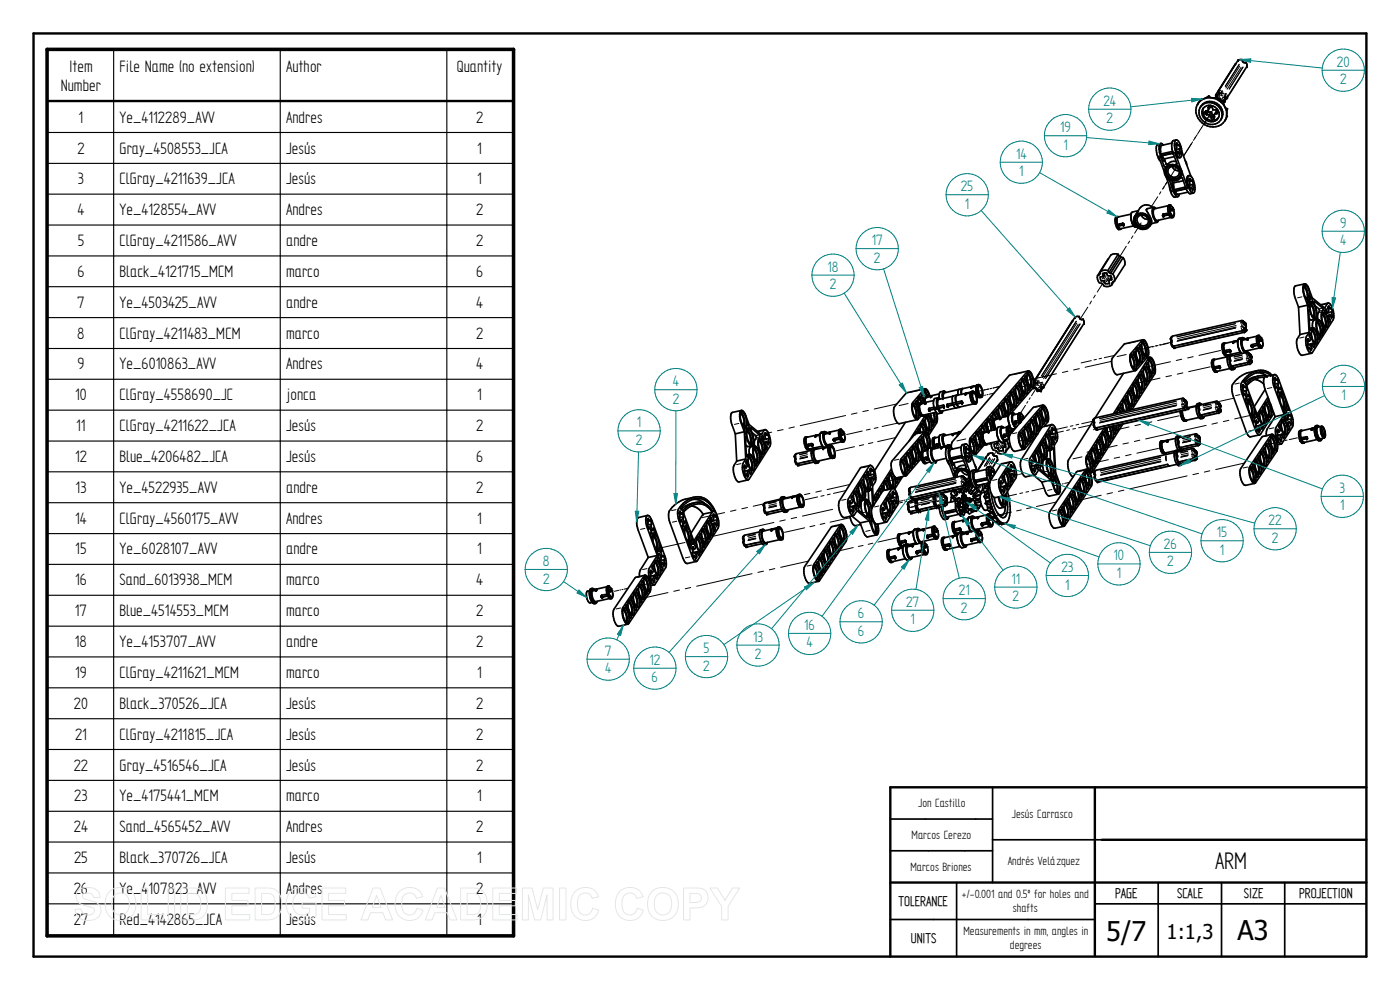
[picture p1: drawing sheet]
<svg xmlns="http://www.w3.org/2000/svg" width="420mm" height="297mm" viewBox="0 0 420 297" stroke-linecap="round" stroke-linejoin="round" font-family="sans-serif">
<defs><g id="words">
<g font-size="8.1">
<text x="364.6" y="260.7">ARM</text>
<text x="332" y="282.4">5/7</text>
<text x="371.4" y="282.2">A3</text>
</g>
<text font-size="6.1" x="350.1" y="281.6">1:1,3</text>
<g font-size="5.6">
<text x="20.7" y="21.5">Item</text>
<text x="35.9" y="21.5">File Name (no extension)</text>
<text x="85.9" y="21.5">Author</text>
<text x="137.1" y="21.5">Quantity</text>
<text x="18.2" y="27.2">Number</text>
<text x="23.6" y="36.8">1</text>
<text x="35.9" y="36.8">Ye_4112289_AVV</text>
<text x="85.9" y="36.8">Andres</text>
<text x="142.9" y="36.8">2</text>
<text x="23.2" y="46.1">2</text>
<text x="35.9" y="46.1">Gray_4508553_JCA</text>
<text x="85.9" y="46.1">Jesús</text>
<text x="143.2" y="46.1">1</text>
<text x="23.4" y="55.3">3</text>
<text x="35.9" y="55.3">ClGray_4211639_JCA</text>
<text x="85.9" y="55.3">Jesús</text>
<text x="143.2" y="55.3">1</text>
<text x="23.3" y="64.6">4</text>
<text x="35.9" y="64.6">Ye_4128554_AVV</text>
<text x="85.9" y="64.6">Andres</text>
<text x="142.9" y="64.6">2</text>
<text x="23.3" y="73.8">5</text>
<text x="35.9" y="73.8">ClGray_4211586_AVV</text>
<text x="85.9" y="73.8">andre</text>
<text x="142.9" y="73.8">2</text>
<text x="23.2" y="83.1">6</text>
<text x="35.9" y="83.1">Black_4121715_MCM</text>
<text x="85.9" y="83.1">marco</text>
<text x="142.9" y="83.1">6</text>
<text x="23.2" y="92.3">7</text>
<text x="35.9" y="92.3">Ye_4503425_AVV</text>
<text x="85.9" y="92.3">andre</text>
<text x="142.9" y="92.3">4</text>
<text x="23.2" y="101.6">8</text>
<text x="35.9" y="101.6">ClGray_4211483_MCM</text>
<text x="85.9" y="101.6">marco</text>
<text x="142.9" y="101.6">2</text>
<text x="23.2" y="110.8">9</text>
<text x="35.9" y="110.8">Ye_6010863_AVV</text>
<text x="85.9" y="110.8">Andres</text>
<text x="142.9" y="110.8">4</text>
<text x="22.6" y="120.1">10</text>
<text x="35.9" y="120.1">ClGray_4558690_JC</text>
<text x="85.9" y="120.1">jonca</text>
<text x="143.2" y="120.1">1</text>
<text x="22.8" y="129.4">11</text>
<text x="35.9" y="129.4">ClGray_4211622_JCA</text>
<text x="85.9" y="129.4">Jesús</text>
<text x="142.9" y="129.4">2</text>
<text x="22.5" y="138.6">12</text>
<text x="35.9" y="138.6">Blue_4206482_JCA</text>
<text x="85.9" y="138.6">Jesús</text>
<text x="142.9" y="138.6">6</text>
<text x="22.7" y="147.9">13</text>
<text x="35.9" y="147.9">Ye_4522935_AVV</text>
<text x="85.9" y="147.9">andre</text>
<text x="142.9" y="147.9">2</text>
<text x="22.6" y="157.1">14</text>
<text x="35.9" y="157.1">ClGray_4560175_AVV</text>
<text x="85.9" y="157.1">Andres</text>
<text x="143.2" y="157.1">1</text>
<text x="22.6" y="166.4">15</text>
<text x="35.9" y="166.4">Ye_6028107_AVV</text>
<text x="85.9" y="166.4">andre</text>
<text x="143.2" y="166.4">1</text>
<text x="22.5" y="175.6">16</text>
<text x="35.9" y="175.6">Sand_6013938_MCM</text>
<text x="85.9" y="175.6">marco</text>
<text x="142.9" y="175.6">4</text>
<text x="22.5" y="184.9">17</text>
<text x="35.9" y="184.9">Blue_4514553_MCM</text>
<text x="85.9" y="184.9">marco</text>
<text x="142.9" y="184.9">2</text>
<text x="22.5" y="194.1">18</text>
<text x="35.9" y="194.1">Ye_4153707_AVV</text>
<text x="85.9" y="194.1">andre</text>
<text x="142.9" y="194.1">2</text>
<text x="22.5" y="203.4">19</text>
<text x="35.9" y="203.4">ClGray_4211621_MCM</text>
<text x="85.9" y="203.4">marco</text>
<text x="143.2" y="203.4">1</text>
<text x="22.2" y="212.7">20</text>
<text x="35.9" y="212.7">Black_370526_JCA</text>
<text x="85.9" y="212.7">Jesús</text>
<text x="142.9" y="212.7">2</text>
<text x="22.5" y="221.9">21</text>
<text x="35.9" y="221.9">ClGray_4211815_JCA</text>
<text x="85.9" y="221.9">Jesús</text>
<text x="142.9" y="221.9">2</text>
<text x="22.1" y="231.2">22</text>
<text x="35.9" y="231.2">Gray_4516546_JCA</text>
<text x="85.9" y="231.2">Jesús</text>
<text x="142.9" y="231.2">2</text>
<text x="22.3" y="240.5">23</text>
<text x="35.9" y="240.5">Ye_4175441_MCM</text>
<text x="85.9" y="240.5">marco</text>
<text x="143.2" y="240.5">1</text>
<text x="22.2" y="249.7">24</text>
<text x="35.9" y="249.7">Sand_4565452_AVV</text>
<text x="85.9" y="249.7">Andres</text>
<text x="142.9" y="249.7">2</text>
<text x="22.2" y="259">25</text>
<text x="35.9" y="259">Black_370726_JCA</text>
<text x="85.9" y="259">Jesús</text>
<text x="143.2" y="259">1</text>
<text x="22.1" y="268.2">26</text>
<text x="35.9" y="268.2">Ye_4107823_AVV</text>
<text x="85.9" y="268.2">Andres</text>
<text x="142.9" y="268.2">2</text>
<text x="22.1" y="277.5">27</text>
<text x="35.9" y="277.5">Red_4142865_JCA</text>
<text x="85.9" y="277.5">Jesús</text>
<text x="143.2" y="277.5">1</text>
</g>
<g font-size="5.1" fill="#008080">
<text x="401.2" y="20">20</text>
<text x="402.2" y="25.3">2</text>
<text x="331.2" y="31.7">24</text>
<text x="318.2" y="39.7">19</text>
<text x="332.1" y="37">2</text>
<text x="304.9" y="47.6">14</text>
<text x="319.1" y="45">1</text>
<text x="305.8" y="52.9">1</text>
<text x="288.4" y="57.4">25</text>
<text x="289.6" y="62.7">1</text>
<text x="402.2" y="68.3">9</text>
<text x="261.6" y="73.6">17</text>
<text x="402.2" y="73.6">4</text>
<text x="248.3" y="81.5">18</text>
<text x="262.3" y="78.8">2</text>
<text x="249" y="86.8">2</text>
<text x="201.9" y="115.9">4</text>
<text x="402.2" y="114.9">2</text>
<text x="201.9" y="121.1">2</text>
<text x="402.6" y="120.1">1</text>
<text x="191.2" y="128.2">1</text>
<text x="190.8" y="133.5">2</text>
<text x="402" y="147.9">3</text>
<text x="402.2" y="153.2">1</text>
<text x="365.2" y="161.2">15</text>
<text x="380.7" y="157.6">22</text>
<text x="349.3" y="164.7">26</text>
<text x="366.1" y="166.5">1</text>
<text x="381.7" y="162.9">2</text>
<text x="162.9" y="169.8">8</text>
<text x="318.5" y="171.6">23</text>
<text x="334.2" y="168.1">10</text>
<text x="335.1" y="173.4">1</text>
<text x="350.3" y="169.9">2</text>
<text x="163" y="175.1">2</text>
<text x="287.8" y="178.6">21</text>
<text x="303.6" y="175.1">11</text>
<text x="319.7" y="176.9">1</text>
<text x="257.5" y="185.5">6</text>
<text x="271.9" y="182">27</text>
<text x="288.4" y="183.9">2</text>
<text x="303.9" y="180.4">2</text>
<text x="241.3" y="189">16</text>
<text x="257.5" y="190.8">6</text>
<text x="273.3" y="187.3">1</text>
<text x="181.5" y="196.7">7</text>
<text x="211.1" y="196">5</text>
<text x="226" y="192.5">13</text>
<text x="226.5" y="197.7">2</text>
<text x="242.1" y="194.3">4</text>
<text x="181.6" y="202">4</text>
<text x="194.9" y="199.4">12</text>
<text x="211.1" y="201.2">2</text>
<text x="195.6" y="204.7">6</text>
</g>
<g font-size="4.8">
<text x="334.7" y="269.6">PAGE</text>
<text x="353.3" y="269.6">SCALE</text>
<text x="373.3" y="269.6">SIZE</text>
<text x="389.9" y="269.6">PROJECTION</text>
<text x="269.7" y="271.9">TOLERANCE</text>
<text x="273.3" y="282.9">UNITS</text>
</g>
<g font-size="4.1">
<text x="275.5" y="242.2">Jon Castillo</text>
<text x="303.7" y="245.3">Jesús Carrasco</text>
<text x="273.6" y="251.6">Marcos Cerezo</text>
<text x="273.2" y="261.2">Marcos Briones</text>
<text x="302.4" y="259.6">Andrés Velázquez</text>
<text x="288.7" y="269.5">+/-0.001 and 0.5º for holes and</text>
<text x="303.9" y="273.6">shafts</text>
<text x="289.1" y="280.5">Measurements in mm, angles in</text>
<text x="303.1" y="284.7">degrees</text>
</g>
</g></defs>
<path d="M10.1 10h400v277h-400zM328.6 236.2v50.5M410.1 236.2h-142.9v50.8M330.7 252h79.4M267.2 264.8h142.9" fill="none" stroke="#000" stroke-width=".72"/>
<g fill="none" stroke="#000" stroke-width=".51">
<path d="M370.8 19.1l-5.9 9.3M371.5 18.1l-5.9 9.3M372.8 17.9l.3 .8h.8M372.8 17.9l-1.2 .1M373.9 18.7l.1 .1M374 18.7l.3 1.1M374.2 19.9l-5.9 9.4M360.2 32.1a3.6 3.6 0 0 1 5-1.1 3.6 3.6 0 0 1 1.1 5M360.5 31.9a3.6 3.6 0 0 1 4.6-.4 3.6 3.6 0 0 1 1.2 4.5 3.6 3.6 0 0 1-4.8 .7 3.6 3.6 0 0 1-1-4.8zM360.7 29.6l.2 .2 1.9-1 .4 .5 1.1 .1 .9-.3 .3 .8 1 .7 .7-.1 .2 1 .5 1.1h.5M360.7 29.6l.3 .2M360.7 29.6l-1.2 1.5"/>
<path d="M361 29.8a5 5 0 0 1 5.3 .7 5 5 0 0 1 1.7 5.1l-.4 .7M361 29.8a4.1 4.1 0 0 0-.3 7 4.6 4.6 0 0 0 6.9-.5M361.1 34.2a2.89 2.89 0 0 0 2.7 2M361.1 32.4l-.2 1.3 .9-.1M361.4 33.7l-.3 .5M361.8 33.3v.3M361.9 34.2l.3 .3h.8l.3 .7 .3 .1M361.9 34.2h-.8M362 33.2l-.2 .4M362.5 33.3l.2 .3 .8 .1 .3 .8h.4M362.5 33.3l-.6 .1M362.5 33.3l-.6 .9"/>
<path d="M362.6 33.1l-.7 .2M362.7 31.6l.1 .5M362.8 32.1l-.3 .2 .1 .8M363.1 31.7l.1 .5-.6 .9M363.2 31.6l-.4 .5M363.3 31.6l.8 1.3 1.5 .3M363.6 35.3l.2 .9M364.2 34.5l-.6 .8M364.2 34.5l.2 .6M364.3 35.5l-.5 .7M364.4 34.3l.1 .8-.3 .2M364.5 34.9l-.3 .4 .2 .8 1.3-.8"/>
<path d="M364.9 28.5v.7M364.9 28.4l.4 .7M364.9 28.4h.1M365.2 33.8v.4l-.8 .1M365.4 29.6l.6 .1 .3 .7h1.2M365.6 33.3l-.6 .2-.6 .8M365.6 33.1l.2 .6M365.6 33.1a2.6 2.6 0 0 0-2.6-1.5 2.6 2.6 0 0 0-2.3 1.8 2.71 2.71 0 0 0 1.9 3 2.71 2.71 0 0 0 3.2-1.4v-1.3M365.6 33.2l-.4 .6M365.7 27.3l.3 .6M365.8 33.7l-.6 .1M366 27.9l.1 .1"/>
<path d="M366 27.9l-.4-.3 .1 .4M366.8 30.1l.8 .2M367.6 29l.2 .2M367.7 29.4l.5-.1-.6 1M367.8 29.2l.2 .1M367.9 32.5l.5 .1M368 29.3h.1M368 29.3h.2M368.2 34.8l.1 .1M368.3 34.9l-.7 1.4M368.4 32.6l-.2 1.1v1.1l.1 .1M347.7 46.9l1.8 4.7"/>
<path d="M348.3 46.8l.7 1.3 .6 .2M348.3 46.8l1.1 3.1 .4 .2 .2-.1-.3 .4M348.3 43.1l-.8 .1a3.4 3.4 0 0 0 0 3.8l.7 1.3M348.4 43.1l.7 .4M348.4 43.1l-.3 .2-.3 .6 .5 2.9M349.5 47.7l.1 .6M349.6 48.3l.5 .9h.5a2.28 2.28 0 0 1 2.4-.7M350 53l1.6 4.6M350.1 49.9a2.74 2.74 0 0 1 3.5 .1 2.74 2.74 0 0 1 .5 3.5 2.71 2.71 0 0 1-3.6 .1 2.71 2.71 0 0 1-.4-3.7zM350.2 50.5a2.35 2.35 0 0 0 .9 2.8 2.35 2.35 0 0 0 3-.4M350.3 50.3a2.31 2.31 0 0 1 3.1 0 2.31 2.31 0 0 1 .2 3.2 2.35 2.35 0 0 1-2.9-.2 2.35 2.35 0 0 1-.4-3zM350.7 50.6a1.77 1.77 0 0 1 2.5-.2 1.77 1.77 0 0 1 .2 2.5 1.85 1.85 0 0 1-2.2-.2 1.85 1.85 0 0 1-.5-2.1z"/>
<path d="M350.9 55.7a3.7 3.7 0 0 0 1.7 3.5l.9-.2M351.1 54v.4l1.1 3M351.7 42.9l-2.9 .7a1.37 1.37 0 0 0-.5 2l.5 1.5 .7 .6M351.8 49.9a1.89 1.89 0 0 0 2.1 1.3M351.8 54.2v.1M351.8 54.3v1.3l.4 1.8M351.8 54.3l.4 .6M351.9 45.5l-3.3 .8M352 46l-3.1 .7-.4-.4M352 45.9l-3.1 .7M352.2 54.9a3.4 3.4 0 0 0 1.2 3.4l3.1-.6M352.2 57.4l.3 .9 .7 .7 .4-.1 .3-.6"/>
<path d="M352.5 47l-3 .7M352.6 57.2h.1M352.9 42a1.81 1.81 0 0 1 1.5 1.9l.3 1.9-.1 1-.4 .5a4 4 0 0 1-1.7-4.2zM353 42l-.8 .2a3.7 3.7 0 0 0-.1 3.7l1.1 3.1v.2l-.4 .2a2.6 2.6 0 0 1 1.5 3.9l.6 .2 1.1 3.1M353.2 42.9l-.3 .5 .2 .8a1.22 1.22 0 0 0 .2 1.7M353.2 42.9l.3 .7 .3-.2M353.4 45.9l.2-.3 .3 .8M353.6 45.6l-.3 .1M353.6 43.6l-.6 .2M353.8 43.4l.4 1.1-.2 .5 .3 .9-.3 .5M354.2 47.3a1.45 1.45 0 0 1-1.6-1.5l3.9 10.7-.4-2.9 .3-.7 .5-.2M354.7 45.5l2.7 7.4"/>
<path d="M355.1 54.2l-2.9 .7M355.7 48.1l.5 1.5M355.8 56.1l-3.2 .8-.2 .2 .4 .3 3.2-.8M356 56.6l-3.1 .7M356 56.6l.5 1 .5 .5 1.1-.1M356.9 52.7l.6 .2M356.9 52.7a3.9 3.9 0 0 0 0 3.9l.3 .6a.99 .99 0 0 0 1 .7 4.9 4.9 0 0 0-.7-5M357.3 56.6l-.4-1.1 .1-.6-.2-.8 .4-.5 .3 .7 .2-.2a1.41 1.41 0 0 1 .3 1.6l.2 .9-.3 .5M357.3 56.6l.3-.3 .3 .7M357.5 56.3l-.3 .1M357.5 54.3l-.6 .1M332.6 77.7l-3.2 5"/>
<path d="M334.8 65.2l.7-.2a2.04 2.04 0 0 0-.2 2.4l-.5 .1-.1-.5-.1-1.1zM335.5 65l.2 .1M335.6 76.3l-3.1 4.9M335.6 76.3a2.52 2.52 0 0 0-2.2 .2l-3.1 4.9M335.6 76.3l.3 .5M335.9 76.8l-3 4.9M335.9 76.8l.5 .3M336 67.2v.4M336.4 77.1l-3.1 4.9M336.4 77.1l.6 .2M336.5 68.6l-.1 .2a.88 .88 0 0 1-.9-.9l-.4 .1 .4 .7 .8 .1M337 77.3l-3 4.9"/>
<path d="M337 77.3a2.76 2.76 0 0 1 .6 2.1l-3.1 4.9M337.1 67.5l-1.5 .4 .7 .7 3.9-.8M337.1 67.4l-2.1 .6M337.3 67.2v.1M339.4 64.7v.5M339.4 65.5l.7 2.1a.73 .73 0 0 0 1.1 .5M339.4 64.3l-4 .9-.2 1.1 .2 1.1 1.5-.4M339.5 63.9l-.1 1.9 .8 2M340.2 67.8l.3 .2M340.7 64.7a2.76 2.76 0 0 1 3.5-.2 2.76 2.76 0 0 1 .9 3.3M340.9 65a2.38 2.38 0 0 0 1 2.9 2.38 2.38 0 0 0 2.9-.4M341.2 64.7a2.35 2.35 0 0 1 3 .2 2.35 2.35 0 0 1 .4 3 2.31 2.31 0 0 1-3.2 0 2.31 2.31 0 0 1-.2-3.2z"/>
<path d="M341.6 63.2l-.2 .4a2.88 2.88 0 0 0-1 3.5 2.88 2.88 0 0 0 3.2 1.7l.6-.2 .9-.8M341.6 63.2l-1.8 .4-.4 .8M341.7 64.8a1.8 1.8 0 0 1 2.4 .3 1.8 1.8 0 0 1 0 2.4 1.8 1.8 0 0 1-2.4-.3 1.8 1.8 0 0 1 0-2.4zM342.6 64.5a2.01 2.01 0 0 0 2 1.3M345.6 67.1l-.5 .7M346 62.2a2.65 2.65 0 0 0-4.4 1.1M346.1 65.4l-.3-1.8a1.22 1.22 0 0 1 .5-1.4l-2.1 .5-.2 .2 .1 .4a5.1 5.1 0 0 1 1.5 3.7M346.6 66.2l.7 .5-1.8 .4M346.9 62.6l-.5-.4a3.4 3.4 0 0 0 .4 4.1M347.7 66.1l-.4 .5M350.6 61.7l-4.2 1a2.75 2.75 0 0 0 .8 3.5l4.2-1M350.6 63.9l-1.4 .4"/>
<path d="M350.7 61.6l.6-.2-.4 .9 .2 1.6-.4 .1-.2-1.1zM350.8 64.4l-1.6 .4M350.9 64.5l.4-.1 .4 .7 .4 .1-.6 .1zM351.5 64.2l-.1 .1M351.5 64.2l-2.1 .4M351.8 63l-.7 .1M352 62.4l-.4-.5-.3 .1-.1 1.8M352 62.4l-.9 .3M352.1 62.3l-.1 .1M352.2 63v1.6l-.3 .1-.4-.5M352.2 63l-1 .2M352.3 62.8l-.4 .1"/>
<path d="M352.3 62.8l-.1 .2M322.6 95.2l-12.3 19.3M322.7 95.1l1.2-.1 .3 .8h.9M325.1 95.8l.3 1.1M325.3 97l-12.1 19.1M329.4 82.7a2.52 2.52 0 0 0 .5 2.1l1.1 .5a1.74 1.74 0 0 0 2.6 .3M329.9 82.4l-.5 .3M330.2 82l-.3 .4M330.3 81.4l-.4 1M331 82.9v-.9l.5-.1 .7 .1 .3 .7 .9 .1 .3 1.1-.8 .3M331 82.9l-.8 .2 .3 1.1 .9 .1 .3 .8 1.2-.1M331.7 81.9l-.7 1"/>
<path d="M332.5 81.2a2.51 2.51 0 0 0-2.2 .2M332.5 81.2l.4 .5M332.9 81.7l.4 .3M332.9 84.2v.7M333.3 82l.7 .2M333.5 83.1l-.7 1.1M334 82.2a2.43 2.43 0 0 1 .5 2.1M334.3 84.4l-.7 1.2M334.5 84.3l-.8 .7-.1 .6M372.9 99.2l-20.8 4.7M373.2 99l-.4 .2M373.2 96.5v.2"/>
<path d="M373.2 96.5l.1 .3M373.2 96.5l-.6-.3-20.7 4.6-.6 .8M373.2 98.9l.1-.5-.1 .6M373.2 96.7l.5 .1 .3 .7M373.3 96.8v.1M373.3 98.8l-.1 .2M373.5 99.7l-20.9 4.7-.5-.5M373.9 98l.1 .6M373.9 97.2v.1M374 97.5h.1M374 98.6l.1 .3M374 97.7l-.1 .3"/>
<path d="M374 97.5v.1M374 98.8v.1M374.1 99l-.7 .7M389.7 92.2l.4 8.2M391.2 86.1a2.89 2.89 0 0 1 .8 3.6M391.4 85.7a4.7 4.7 0 0 1 1 4.3M391.4 85.7l.3-.2a3.7 3.7 0 0 1 1.4 4l-.6 .6a4.1 4.1 0 0 1-1.1-4.4zM391.6 85.2l.5 .2 .5 .7 1.2 3.3 3.7 3 1-1.4a1.8 1.8 0 0 1 1.5 1.8l.3 1.9-.2 1.3-6.5 10a1.82 1.82 0 0 1-1.4-1.8l-.3-1.9a3.2 3.2 0 0 1 1-2.6M391.6 85.2a3.4 3.4 0 0 0-.2 3.7l1 2.7M391.6 85.2l-2.8 .6a3.6 3.6 0 0 0-.1 3.7l1 2.7M392.4 90.5l.4-.1 .1 .2M392.4 91.6l-2.7 .6"/>
<path d="M392.4 91.6l.5 8.1M392.9 95.5l.5 .5 1.3-.2M392.9 99.7l-2.8 .7M393.2 91.5a2.92 2.92 0 0 1 .8 3.5M393.3 89l.8 1.8-.5-.3a1.5 1.5 0 0 0-.6 2l-.6-1.8 .1-.3a1.13 1.13 0 0 0 .8-1.4zM393.4 91.1a4.4 4.4 0 0 1 .9 4.2M393.4 91l.2-.2a3.7 3.7 0 0 1 1.4 4l-.3 .6a1.88 1.88 0 0 1-1.4-1.9l-.2-1.3zM393.5 90.5l-1.1 .3M393.6 99.3a2.92 2.92 0 0 1 .8 3.5M393.8 98.8a4.4 4.4 0 0 1 .9 4.3M393.9 98.7l.2-.1a4.3 4.3 0 0 1 1.2 4.4l-.3 .2a3.6 3.6 0 0 1-1.4-3.9zM393.9 98.3l-.8 .2"/>
<path d="M394.7 95.8l.2-.1a6.2 6.2 0 0 0-.5-5.1l.1-.2 2.4 2.1 .2 .4a5.6 5.6 0 0 0 .6 5.9l-.5 .9a4.5 4.5 0 0 0-1.6-3.9 1.09 1.09 0 0 0-.6 1.7l.5 2.4 .8 1.1M394.7 95.8h-.2a4 4 0 0 1-1.5-2.7l-.2-.1 .4 6 .6-.7a1.77 1.77 0 0 1 1.5 1.8l.5 1.7 .5-.8M394.7 91.8l1.1 .9 .2 .5-.5 1v1.6l-1.1 .3a1.78 1.78 0 0 0-.5 2.2M395.2 96.9a2.76 2.76 0 0 1 .7 3.4M395.3 96.4a4.5 4.5 0 0 1 1 4.3M395.4 96.4l.2-.2a3.5 3.5 0 0 1 1.4 3.5 .87 .87 0 0 1-.5 1.1 4.1 4.1 0 0 1-1.1-4.4zM396.7 94.4a2.89 2.89 0 0 1 .8 3.5M396.9 93.9a4.5 4.5 0 0 1 .9 4.3M396.9 93.9l.2-.1a3.5 3.5 0 0 1 1.5 3.4 .84 .84 0 0 1-.6 1.1 4.1 4.1 0 0 1-1.1-4.4zM398.4 93.9l-.5 .1M398.6 90.9l-2.2 .5M399.2 94.6l-.9 .2"/>
<path d="M399.2 92.6l-.6 .1M399.5 95.3l-.4-.7-.2 .9 .3 .8-.3 .6-.7-2.2-.6-1.1 .2-.8 .6 1a1.1 1.1 0 0 0 .1-1.5l.3-.5 .3 .8 .3-.3 .3 .5 .2 2-.3 .5M275.5 119.6l.7 .5 .3 .9h-.4M275.7 119.2l.6 .6 .4 1.2M277.2 119.3l-.1 1.6M277.2 119.3l-.1 .6-.6-1.2 .3-.5 .4 1.1M277.3 117.6l.6 .6 .3 .8M277.4 119.1v.2M277.4 117.2l.5 .7 .5 1.1M277.5 119l-.1 .1M277.6 116.6l.8 .6 .7 1.6M277.6 116.6l-5.5 1.3-3.6 4.1a5.1 5.1 0 0 0 1.1 5.1l5.7-1.2"/>
<path d="M277.6 116.6l-3.7 4.2a5 5 0 0 0 1.2 5.1h.3M277.6 119.2v1.6M277.6 119.2l-.4 .1M277.6 119.2l.1 1.6-1.6 .2M277.9 119l-.5 .1M278.2 119h-.3M278.9 118.9l-.4-1.1a.82 .82 0 0 0-.9-.7l-.4 1 .1 1.2M279.3 119l-1.6 .3v1.4M279.4 118.8l-1.5 .3M281.5 119.3l-1.1 .4-.2 .8 .2 1.8 .9-.2M281.9 118.2l-4 .9M282.2 119.8l-.5-.5a1.58 1.58 0 0 0-.5 2.2l.1 .6"/>
<path d="M282.9 118.5l.1 1zM283.2 117.3l-.9 .3a1.48 1.48 0 0 0-.4 1.8M283.9 117.8l-.5-.5a1.71 1.71 0 0 0-.5 2.3M286 118.9l-4.3 .9-.3 .5 .1 1.6M287.1 118.6h.2M287.1 118.6l-.4 .7 .2 1.4M287.1 118.6l-1.1 .3-.2 .6 .1 1.4 1-.2M287.7 116.9l-4.3 1-.3 .7 .1 .9M287.7 116.9l-.2 .7 .1 .9M288.8 116.6l-1.1 .3M288.8 116.6h.2M288.8 116.6l-.3 .4v1.3"/>
<path d="M291.2 118.6l.3 1.6 .5 .8M291.2 118.1v.4M291.2 118.5v.6M291.2 117.9l-1.4 .3M291.3 119.6l.3 1a.88 .88 0 0 0 1.3 .6M291.3 117.7l-.1 .4M291.5 117.6l-4.3 1a1.6 1.6 0 0 0-.2 2.1M291.5 117.5l-1.5 .5M291.5 116h.1M291.7 116l1.5-.3-4.3 .9-.4 .7 .1 1M291.8 117.6v.1M291.8 117.6l-.5 .1"/>
<path d="M291.8 117.6a3.6 3.6 0 0 0 .9 3.6l.2-.1v-.4a2.47 2.47 0 0 1-1-2.7l-.1-.3M291.8 117.7a3.3 3.3 0 0 0 1.1 3.4M291.9 117.4l.4 .1M291.9 117.4l-.4 .1M291.9 117.4l.2 .4M292 117.4l-.5 .1M292.1 117.8l-.2 .1M292.1 117.8a2.56 2.56 0 0 1 .9 2.7M292.3 117.5a3.5 3.5 0 0 1 .8 3.4M292.9 117.1l.8 1.9 .4 .3 .4-.1M292.9 117.1l.5 1.6M292.9 115.9l-1.4 .3"/>
<path d="M293 115.7l-.1 1.4M293.2 115.5l-.1 .1M293.3 115.5h-.1M293.4 115.6a3.6 3.6 0 0 0 1 3.6l.3-.1-.2-.4a2.38 2.38 0 0 1-.8-2.7l-.2-.3M293.4 115.6l.1 .1M293.4 115.6l-.4 .1M293.5 115.7a3.3 3.3 0 0 0 1.1 3.4M293.6 119l.2 .2M293.6 115.4l.2 .4M293.8 115.8a2.38 2.38 0 0 1 .9 2.7M293.8 115.8l-.2 .1M293.8 119.2l-.6 .1"/>
<path d="M294 115.5a3.7 3.7 0 0 1 .8 3.4M294 115.5h-.8M294.7 118.5l-.5 .2M294.7 118.5l.1 .4M294.8 118.9l-.2 .1M301.6 119.8a4.4 4.4 0 0 1 .9 4.3M301.6 119.8l.2-.2a3.5 3.5 0 0 1 1.5 3.5 .84 .84 0 0 1-.6 1.1 4.1 4.1 0 0 1-1.1-4.4zM302.7 118.8l1.3 3.5-.3 .7-.2-.2-.5-2.1-.6-1.2zM303.1 118.2a2.83 2.83 0 0 1 .8 3.6M303.3 117.8a4.5 4.5 0 0 1 .9 4.3M303.3 117.8l.2-.2a3.5 3.5 0 0 1 1.5 3.5 .87 .87 0 0 1-.6 1.1 4.1 4.1 0 0 1-1.1-4.4zM304.4 116.8l1.3 3.5-.3 .7-1.3-3.4z"/>
<path d="M304.8 116.2a2.92 2.92 0 0 1 .8 3.6M305 115.8a4.4 4.4 0 0 1 1 4.3M305 115.8l.3-.1a3.4 3.4 0 0 1 1.4 3.3 .93 .93 0 0 1-.6 1.2 4.1 4.1 0 0 1-1.1-4.4zM306.1 114.8l1.3 3.5-.3 .7-1.3-3.5zM306.6 114.3a2.83 2.83 0 0 1 .7 3.5M306.7 113.8l.2-.2a3.6 3.6 0 0 1 1.5 4l-.5 .6-.6-.4M306.7 113.8a4.5 4.5 0 0 1 1 4.3M306.7 113.8a4.8 4.8 0 0 0 .6 4M307.8 112.8l1.3 3.5-.2 .7-1.4-3.5zM308.3 112.3a2.89 2.89 0 0 1 .8 3.5M308.4 111.8a4.4 4.4 0 0 1 1 4.3M308.5 111.8l.2-.2a3.7 3.7 0 0 1 1.4 4l-.5 .6a4.2 4.2 0 0 1-1.1-4.4z"/>
<path d="M308.6 111.3a3.3 3.3 0 0 1 1.7 3.3l-.3 1.8M308.6 111.3l-17.4 20.1a5.1 5.1 0 0 0 1.2 5.1h.3M308.6 111.3l-5.7 1.3-17.1 20-.3 .7v1.1M310 116.4l.9 .1 .3 .8M310 116.4l-6.6 7.7M310.5 114.2v.1M310.5 114.3l.4 .5M310.9 114.8l.1 .1M310.9 114.8l-.4-.4 .1 .5M311.7 117l.8 .1M312.5 117.2l-1.3 .1M312.6 116l.3 .1"/>
<path d="M312.6 116l.2 .1M312.8 116.1l.1 .1M313 116.2h.1M313 116.1l-.1 .1M313 116.1l.1 .1M313.1 116.2h-.5M313.1 116.2l-.6 .9M313.3 116.1h-.1M337.1 120l.8 1 .4 2.2M337.2 112l-8.5 13.4M338.1 118.7l.7 2.3 .7 1-.3 .9-1.3-3.3zM338.5 117.9a2.99 2.99 0 0 1 .8 3.6"/>
<path d="M338.7 117.5a4.4 4.4 0 0 1 .9 4.3M338.8 117.4l.2-.1a4.2 4.2 0 0 1 1.1 4.5l-.2 .1a3.5 3.5 0 0 1-1.4-4zM339.3 106.9a2.95 2.95 0 0 1 .8 3.5M339.4 106.5a4.5 4.5 0 0 1 1 4.2M339.6 106.3h.2a4.1 4.1 0 0 1 1.1 4.4l-.2 .1a3.5 3.5 0 0 1-1.4-3.9zM339.6 116.3l1.4 3.3v.5l-.2 .3-1.4-3.3zM340.1 115.5a2.89 2.89 0 0 1 .8 3.5M340.2 115.1a4.5 4.5 0 0 1 1 4.2M340.3 114.9h.3a3.7 3.7 0 0 1 .9 4.5 3.6 3.6 0 0 1-1.4-3.9zM340.5 105.5l1.3 3.4v.4l-.3 .3-.6-2.2-.6-1.2zM341 104.9a2.89 2.89 0 0 1 .8 3.6M341.2 104.5a4.8 4.8 0 0 1 .9 4.3"/>
<path d="M341.2 113.9l1.4 3.3-.3 .8-.2-.1-.5-2.1-.7-1.1zM341.3 104.4l.2-.1a4.1 4.1 0 0 1 1.1 4.4l-.2 .1a3.6 3.6 0 0 1-1.4-3.9zM341.6 113.1a2.89 2.89 0 0 1 .8 3.5M341.8 112.6a4.7 4.7 0 0 1 .9 4.3M341.9 112.5a1.69 1.69 0 0 1 1.4 1.8l.2 1.8-.4 .9a3.5 3.5 0 0 1-1.5-3.5zM342.3 103.5l1.2 3.4-.2 .8-1.3-3.5zM342.7 102.9a2.92 2.92 0 0 1 .8 3.5M342.7 111.4l.2 .1 .6 2.1 .6 1.1v.4l-.3 .5-.5-1.7-.8-1.7zM342.8 102.5a4.4 4.4 0 0 1 1 4.3M343 102.4l.2-.1a3.8 3.8 0 0 1 .9 4.5 3.6 3.6 0 0 1-1.4-3.9zM343 101.9a2.16 2.16 0 0 1 1.5 2.1l.3 1.8-.2 1-3.8 4.4M343 101.9l-3.6 4.2a4.8 4.8 0 0 0 1.2 5.1h.2"/>
<path d="M343 101.9l-5.4 1.3-3.7 4.1a5.1 5.1 0 0 0 1.2 5.1l5.7-1.2M343.2 110.6a2.95 2.95 0 0 1 .7 3.5M343.3 110.2a4.4 4.4 0 0 1 1 4.3M343.5 110a1.79 1.79 0 0 1 1.4 1.9l.1 1.2a1.22 1.22 0 0 1-.4 1.4 3.5 3.5 0 0 1-1.4-3.9zM344.3 109l1.3 3.3 .1 .4-.4 .4-.6-2.2-.6-1.1zM344.7 108.2a2.89 2.89 0 0 1 .8 3.5M344.9 107.7a4.4 4.4 0 0 1 1 4.3M345 107.6a1.88 1.88 0 0 1 1.4 1.9l.2 1.7-.5 .9a3.4 3.4 0 0 1-1.4-3.4zM345 107.2l-.8 .2M351.4 101.7v.3M351.4 103l.5 .8M351.4 102l.1 .5"/>
<path d="M351.5 102.7l-.1 .1M351.6 101.3l-.2 .1M351.7 102.7h-.2M351.9 103.8h.2M351.9 103.8l.2 .1M352.3 104.3l.2 .1M352.7 104.3l-.1 .1M355.4 119.8v.3M355.4 119.8l-.5-.3-26.2 5.9M355.4 119.8l.1 .3M363.8 108l.6-.2a2.04 2.04 0 0 0-.2 2.4l-.4 .1-.1-.5-.1-1.1zM364.4 107.8l.3 .1"/>
<path d="M364.9 110l.1 .4M365.5 111.4l-.2 .2a.88 .88 0 0 1-.9-.9l-.4 .1 .4 .7 .8 .1M366 110.3l-1.5 .4 .8 .7 3.8-.8M366.1 110.2l-2.1 .6M367.5 102.9l-.4 .1a2.23 2.23 0 0 0-.2 2.4l.4-.1-.2-1.2a.96 .96 0 0 1 .5-1.2l.2 .1M368 105.1l.1 .5M368.3 107.1l-4 .9-.2 1.1 .3 1.1 1.4-.4M368.5 106.6h-.5l-.5-.8-.4 .2 .2 .3a.75 .75 0 0 0 1.1 .4M369.1 104.9h.1M369.1 108.7l.5 1.1 4.9-1M369.1 105.5l-1.4 .3a.82 .82 0 0 0 .9 .7M369.2 105.3l-2.1 .6"/>
<path d="M369.3 106.3l.6 .4M369.3 106.3l-.1 .1a3.8 3.8 0 0 0 .9 4.4l.5-.1 .1-.5M369.3 106.3l-.5 .1a3.6 3.6 0 0 0 .2 4l.5 .6 .8-.2M369.3 105.1v.1M370 109.8l.2 .5M371.4 102.4l-1.2 .3M371.5 102.2l-1.1 .2M371.5 102.2l-4.1 .9-.2 .7 .2 1.4 1.5-.3M371.6 101.9v2.1l.7 1.7M371.6 101.9l-.1 1.6 .5 1.7M371.8 101.6v.2M372.3 105.7l-2.9 .6"/>
<path d="M372.3 105.6l.5 .4M372.6 101.6l-1 .3M372.6 101.6v.1M372.6 101.6a4.3 4.3 0 0 0 1.1 4.2M372.6 101.7l.2 .4M372.6 101.7a4.4 4.4 0 0 0 1.1 4h.3M372.7 101.4l.2 .5M372.7 101.4h.6M372.7 101.4l-.9 .2M372.8 102.1a3.3 3.3 0 0 0 1 3.2l4.2-.9M372.9 101.3l-1.1 .3M373.1 101.4l.4 .3"/>
<path d="M373.1 115.4l-.3 .5 .2 1.1a1.15 1.15 0 0 0 .3 1.4M373.2 115.4l.4 .7M373.5 118.2l.5 1.1v.5M373.5 118.2l-.2 .2M373.5 118.2h-.3M373.5 116.2l-.6 .1M373.6 116.1l.1-.2 .3 .5 .2 .6-.2 .8 .6 1.2M374 105.3v.4M374 119.8h-.3M374 119.8l-.3 .2 .5 1.3 .2-.2a1.14 1.14 0 0 1 .5-1.3M374.1 115.7l3.2 8.6 3.2-5.1M374.2 105.2l.1 .2"/>
<path d="M374.3 105.4l-.3 .1M374.3 101.8l-1.5 .3M374.3 105.2v.2M374.4 101.5l-1.5 .4M374.6 119l-.6 .1M374.6 119l.1-.6 .6 1.2-.1 .2h-.3M374.9 106v.1M374.9 106.1l.5 .2 .3 .7M374.9 106l-.6-.3-4.9 1.1-.3 .5 .2 .9-.1 .4M374.9 106v.3M374.9 119.8l-1.2 .3M374.9 108.2l-.4 .5"/>
<path d="M375 108.2v-.3l-.1 .5M375 106.3v.1M375 108.3l-.1 .2M375.1 109.2l-4.9 1.1M375.5 107.5l.1 .6M375.5 106.7v.1M375.6 108.2l.1 .2M375.6 107l.1 .1M375.6 107.2l-.1 .2M375.7 107.1v.1M375.7 103.5h.1M375.7 108.5l-.6 .7"/>
<path d="M375.7 103.9h.1M375.8 103.8h.1M376.5 113.8a4.3 4.3 0 0 1 2.8 1.5M377 111.8l1.6 .2 1.6 .8M377.2 100.9l-4.3 1M377.3 100.8l.6-.2-.4 .8 .2 1.6-.4 .1-.2-1.6zM377.3 103l-1.6 .4M377.4 111.2a10.4 10.4 0 0 0-5.4 1.9l-.6 .6a3.9 3.9 0 0 0-1.3 5.2l4.2 11.2a1.19 1.19 0 0 0 1 1l2.7-.6M377.4 103.6l-1.4 .3M377.5 103.6l.4-.1 .2 .4 .6 .5a.87 .87 0 0 1-1.2-.8zM377.7 101.8l.1 .5M377.8 112.8a7.8 7.8 0 0 0-4.3 2"/>
<path d="M377.8 102.3v.7M378.1 103.3l-2.1 .5M378.1 103.3l-.1 .2M378.4 102.1l-.6 .2M378.5 102.1l.4-.1-.1 .1M378.6 101.6l-.9 .2M378.6 101.6l-.6-.6-.3 .8M378.7 101.4l-.1 .2M378.8 102.1l-1 .3M378.8 102.1l.2 1-.2 .7-.3 .1-.4-.6M379.5 113.2a6.4 6.4 0 0 0-5.4 2.5M379.7 116.8l-3.3 5.2"/>
<path d="M380.7 119.7l-.2 .8 .9 1.6 .4 1.7 .3-.4M381.3 112.6a4.9 4.9 0 0 0-6.4 .4l-1.6 1.6 .6 .7a5.9 5.9 0 0 1 6.2-2.4M381.8 112.5a5.3 5.3 0 0 0-7.6 .4 3.9 3.9 0 0 0-1.6 4.7l4.4 11.9a1.07 1.07 0 0 0 1.1 .9l4.2-6.4M382.5 112.4a1.6 1.6 0 0 1 1.3 1.5l3.9 10.7 .4 2-.2 1.5-3.3 5.1a1.82 1.82 0 0 1-1.5-1.8l-.3-1.3 .1-1.6 2.5-4.1M382.5 112.4a2.34 2.34 0 0 0-.5 2.5l3.4 9.5M382.5 112.4l-2.7 .6a3.4 3.4 0 0 0-.2 3.7l3.1 8.3M382.7 113.2l-.4 .6 .3 .8-.2 .5 .5 1.1M382.7 113.3l.4 .7M382.9 116.3l.1-.3 .2 .2 .3 1.4M383.1 116l-.4 .1M383.1 114l-.6 .2M383.3 113.7l-.2 .3"/>
<path d="M383.3 113.7l.6 2.9 .2 .2 .2-.6 .5 1v.5h-.3M383.3 117.7l.4 1.4 .4-1 .4-.4M383.5 117.6l-.2 .1M383.6 117.6l-.3 .1M384.1 116.8l-.6 .1M384.1 118.7a2.83 2.83 0 0 1 .8 3.5M384.3 118.3a4.5 4.5 0 0 1 .9 4.3M384.4 118.2l.2-.1a4.1 4.1 0 0 1 1.1 4.4l-.1 .1a3.6 3.6 0 0 1-1.5-3.9zM384.4 117.7l-1.1 .3M390.1 100.4a4.7 4.7 0 0 0-.1 5.6l.9 .6 2.7-.6M392.3 103.4l.5 1.2M392.6 101.6l-.4 .5 .3 .9-.2 .4"/>
<path d="M392.6 101.6l.4 .7M393 102.4l-.6 .1M393 104.4h-.4M393 104.4l.3 .7M393 104.4l-.2 .2M393 102.3a.91 .91 0 0 0 0-1.4l-.1-.4 .4-.4 .6 2.2 .6 1.1-.2 .8-.6-1.1M393.7 103.1a1.11 1.11 0 0 0 0 1.5l-.3 .5M393.8 103.1l-1.5 .3M396.3 101l-.7 .2M220.7 130.2l.4 8.1M221.1 138.3a4.7 4.7 0 0 0 .4 6.3l3-.6M222.2 124.1a2.83 2.83 0 0 1 .8 3.5"/>
<path d="M222.4 123.7a4.5 4.5 0 0 1 .9 4.3M222.5 123.6l.2-.1a4.2 4.2 0 0 1 1.1 4.4l-.2 .2a3.6 3.6 0 0 1-1.4-4zM222.5 123.1l.5 .3 .6 .7 1.2 3.2 3.7 3.1 .9-1.5a1.82 1.82 0 0 1 1.5 1.9l.3 1.2v1.6l-6.6 10.3a1.7 1.7 0 0 1-1.5-1.7l-.3-1.9a3.6 3.6 0 0 1 1-2.6M222.5 123.1a3.4 3.4 0 0 0-.1 3.8l1 2.6M222.5 123.1l-2.7 .6a3.7 3.7 0 0 0-.1 3.8l1 2.7M223.4 129.5l.4 8.2M223.4 129.5l-2.7 .7M223.6 139.6l-.4 .5 .3 .9-.2 .4M223.6 139.6l.4 .7M223.7 128.4l-.4 .1M223.7 128.4l.4-.4 .3-1 .7 1.7-.6-.2a1.5 1.5 0 0 0-.5 2l-.7-2.1M223.7 128.4h-.4"/>
<path d="M223.8 128.4v.2M223.8 137.7l-2.7 .6M223.8 133.6l.6 .4 1.3-.3M224.1 129.5a2.85 2.85 0 0 1 .8 3.5M224.3 129a4.4 4.4 0 0 1 1 4.3M224.4 128.9h.3a4.3 4.3 0 0 1 1.1 4.4l-.2 .1a3.6 3.6 0 0 1-1.5-3.9zM224.5 128.5l-1.1 .2M224.6 137.2a2.92 2.92 0 0 1 .8 3.6M224.7 136.8a4.5 4.5 0 0 1 1 4.3M224.9 136.7l.2-.1a4.2 4.2 0 0 1 1.1 4.5l-.2 .1a3.6 3.6 0 0 1-1.4-4zM224.9 136.3l-.9 .2M225.3 128.4l2.6 2 .1 .5a5.3 5.3 0 0 0 .6 5.6v.4l-.4 .7a4.5 4.5 0 0 0-1.6-3.8 1.69 1.69 0 0 0-.6 2.3l.5 1.8 .8 1.1-.5 .7-.2-.1a4.6 4.6 0 0 0-1.6-3.3l-.8 .7-.2-.5-.2-5.6 1.1 2.3a.69 .69 0 0 0 1 .4 5.7 5.7 0 0 0-.5-4.7z"/>
<path d="M225.7 129.8l1.1 .9 .2 .4-.5 1.1-.1 1.6-1.1 .3a1.89 1.89 0 0 0-.4 2.2M226.1 134.8a2.95 2.95 0 0 1 .8 3.5M226.3 134.4a4.5 4.5 0 0 1 .9 4.2M226.4 134.2h.2a4.1 4.1 0 0 1 1.1 4.4l-.2 .1a3.5 3.5 0 0 1-1.4-3.9zM227.3 139l-.8 .2M227.7 132.4a2.89 2.89 0 0 1 .8 3.5M227.8 131.9a4.5 4.5 0 0 1 1 4.3M227.9 131.9l.2-.2a3.5 3.5 0 0 1 1.5 3.5 .84 .84 0 0 1-.6 1.1l-.5-.4M227.9 131.9a4.5 4.5 0 0 0 .6 4M229.4 131.8l-.6 .2M229.4 131.8l-.6-1.1-.3 .8 .9 1.7 .4 1.7 .4-.6-.4-1.1 .3-.6 .4 .7M229.6 128.9l-2.3 .5"/>
<path d="M230.1 132.5l-.9 .3M230.2 130.6l-.6 .1M230.2 130.5l.1-.2 .5 1.1M230.2 130.5l-.5-.7-.3 .6a1.06 1.06 0 0 1 0 1.4M230.8 131.5l-.2 .5 .2 .8-.3 .5M238.5 136.9v.3M238.5 138.3l.5 .8M238.6 137.2l.1 .6M238.7 137.9l-.2 .2M238.7 136.6l-.2 .1M238.8 137.9l-.2 .1M239 139.1h.3"/>
<path d="M239.3 139.1l.1 .4 .4 .1M241.5 131.3l.6-.2-.4 .7 .2 1.7-.4 .1-.2-1.1zM242.1 131.1h.3M242.6 133.3v.4M243.2 134.7l-.2 .2a.95 .95 0 0 1-.9-.9l-.4 .1 .4 .7 .8 .1M243.5 135.1l-4.4 1-.6 .7M243.7 133.6l-1.5 .3 .5 .8 1.1-.2M243.8 133.5l-2.2 .6M243.9 134.5l-.4 .4a4.4 4.4 0 0 0 .5 3.2M244 138.1l.3 .6M244 138.1l-4.7 1M244.3 138.7l.4 .3 .7-.1"/>
<path d="M244.3 138.6l-4.5 1-.3-.1M244.4 134.4l-.5 .1M244.5 134.4l.6 .3M244.5 134.4a1.68 1.68 0 0 0-.4 2.3l.3 1.1a1.24 1.24 0 0 0 1 1.1M244.9 130.6l1.2-.2-.1 .7M245.8 138.3l-.4 .6M246 130.6l-1.2 .3M246 131l.4 1.9M246.1 130.3l-4.1 1-.2 1.1 .2 1 1.7-.3M246.1 131.6l.7 2.3M246.2 130l-.2 .5M246.2 130l-.1 .1"/>
<path d="M246.3 129.8v.2M246.6 133.3l.2 .5M246.8 133.8l.6 .4M246.8 133.9l-2.3 .5M247.1 129.8l-.9 .2M247.1 129.8l.1 .1M247.1 129.8a4.3 4.3 0 0 0 1.2 4.2M247.2 129.9a4.3 4.3 0 0 0 1.1 4h.2M247.2 129.9l.2 .4M247.2 134.3l1.6-.4-4.3 1a2.89 2.89 0 0 0 .8 3.5l4.2-.9M247.3 129.6l.2 .4M247.3 129.6h.6"/>
<path d="M247.3 129.6l-1 .2M247.4 130.3a3 3 0 0 0 1 3.2l4.2-1M247.4 129.5l-1.1 .3M247.7 129.5l.4 .4M248.5 134.9l.3 1.5 .7 1M248.5 133.5l.2 .4M248.5 134.9l.6 2a.75 .75 0 0 0 1.1 .6M248.6 134.2l-1.5 .3M248.6 134.4l-.1 .5M248.7 134l-.2 .9M248.7 134l-.1 .1M248.8 133.8l-.1 .1"/>
<path d="M248.8 133.4v.2M248.8 133.8l.4-.1 .2 .4M248.8 133.6l-.2 .1M248.9 130l-1.5 .3M248.9 133.4l-.1 .2M249 129.7l-1.5 .3M249 133.9l-.3 .1M249 133.9l.2 .1M249 133.9a3.5 3.5 0 0 0 1.1 3.6M249.2 134l.1 1.7 .5 1.2M249.2 134a3.3 3.3 0 0 0 1 3.4M249.2 134.2h.6l.4 .7 .2 1.8"/>
<path d="M249.5 133.7a3.5 3.5 0 0 1 1 3.4l-.1-.4M249.7 133.8h-.9M249.8 136.9h.4l.1 .4-.2 .2M250.4 136.7l-.6 .1M250.5 137.1l-.2 .1M251.8 129l-4.3 1M251.8 131.2l-1.5 .4M251.8 128.9l.6-.2-.4 .9 .3 1.6-.4 .1-.2-1.1zM252 131.7l-1.5 .4M252 131.8l.5-.1 .4 .7 .4 .1-.6 .1zM252.6 131.5l-.1 .2M252.6 131.5l-2 .5"/>
<path d="M252.9 130.3l-.6 .1M253.2 129.8l-.4-.6-.4 .1-.1 1.8M253.2 129.8l-.9 .2M253.3 129.6l-.1 .2M253.4 130.3v1.7h-.3l-.5-.5M253.4 130.3l-1 .3M253.5 130.1l-.4 .1M253.5 130.1l-.1 .2M261.1 139.7l-2.7 .6-.3 .2-6.2 9.8a5.1 5.1 0 0 0 1.2 5l3-.6M270.4 138.5a2.83 2.83 0 0 1 .7 3.5M270.5 138a4.5 4.5 0 0 1 1 4.3M270.6 138l.2-.1a3.5 3.5 0 0 1 1.4 3.4 .87 .87 0 0 1-.5 1.1 4.1 4.1 0 0 1-1.1-4.4z"/>
<path d="M271.6 137l.7 2.3 .6 1.2-.2 .7-1.4-3.4zM271.7 126.7l-9.2 14.6M272.1 136.5a2.92 2.92 0 0 1 .8 3.5M272.2 136.1a4.4 4.4 0 0 1 1 4.2M272.3 136l.2-.1a3.5 3.5 0 0 1 1.4 3.9l-.3 .6a1.91 1.91 0 0 1-1.4-1.9l-.2-1.8zM273.3 135l1.3 3.5-.2 .7-1.3-3.4zM273.8 134.5a2.99 2.99 0 0 1 .8 3.5M273.8 121.6a2.8 2.8 0 0 1 .8 3.5M273.8 121.6l.3-.6a.82 .82 0 0 1 1 .8l.2 .5M273.8 121.6a4.5 4.5 0 0 0 1.2 3.9h.2a1.56 1.56 0 0 0 .5-1.6M273.9 134.1a4.4 4.4 0 0 1 1 4.2M274 134l.2-.1a3.6 3.6 0 0 1 1.4 3.9l-.5 .6a4.3 4.3 0 0 1-1.1-4.4z"/>
<path d="M274 121.2a4.5 4.5 0 0 1 .9 4.3M274.8 129.8l.3 .2M275.5 121.3l-.4-1.1-.3 .4 .5 1.3M275.5 132.5l.7 .7 .4 2.2M275.5 121.2l-.1 1.4 .5 1.6M275.5 121.2a3.6 3.6 0 0 0 .9 3.6M275.7 132.1l.7 1 .4 2.2M275.7 121.1v.1M275.7 130l-.3-.3-.5-.1-.3 .6M275.9 122.5l.5 1.5M275.9 121.2h-.4M275.9 121.2l.1 1.4"/>
<path d="M275.9 121.2a3.6 3.6 0 0 0 1 3.6M276 122.6l.4 1.4M276 124.5l.3 .2M276.1 121l-.4 .1M276.2 127.8l.7 .7 .3 1.1M276.2 120.9l-.5 .2M276.2 129.8l-.2-1.1-.3-.1-.2 .5 .3 .8M276.3 136.5l-1.3-3.4-.2 .7 .8 1.8 .4 1.6 .4-.4M276.3 127.3l.5 .6 .6 1.6M276.3 136.5l.2 1.1 .4-.1M276.3 127.3l.2-.1a1.93 1.93 0 0 1 1.4 1.9l.1 .6M276.3 127.3l-.2 .8 .2 1.7"/>
<path d="M276.4 124l.2 .4M276.4 124.8l-1 1.1M276.6 124.4l.5 .3M277 137.4l-.1 .1M277.1 120.9l-.3-1.1a.82 .82 0 0 0-1-.8l-.3 .6 .1 1.6M277.1 138l-.4 .1 .2 .5a.77 .77 0 0 0 1.1 .4M277.1 138h.1M277.1 124.7l-.7 .1M277.1 138a1.05 1.05 0 0 0 .9 1l.2-.2M277.1 135.2a.89 .89 0 0 0-.8 1.3M277.1 124.6v.1M277.2 130.5a2.89 2.89 0 0 1 .8 3.5"/>
<path d="M277.2 135.2l.2 .1M277.2 135.2a1.83 1.83 0 0 0-.3 2.3M277.4 130.1a4.4 4.4 0 0 1 .9 4.3M277.4 130l.2-.1a3.6 3.6 0 0 1 1.4 3.9l-.5 .7a4.2 4.2 0 0 1-1.1-4.5zM277.4 135.3a3.7 3.7 0 0 0-1.5-3.4 3.7 3.7 0 0 0 .4 4.2M277.5 129.5a2.25 2.25 0 0 1 1.5 2.1l.3 1.9-.2 .9M277.5 129.5l-7 8.1a5.1 5.1 0 0 0 1.1 5.1l.5-.1 4.4-5.1M277.5 120.9l-1.5 .4-.1 .7M277.5 129.5l-2.9 .8-6.9 8a4.8 4.8 0 0 0 1.2 5M277.7 137.3v.5M277.7 120.9h.1M277.7 125.3a2.8 2.8 0 0 1 .8 3.5"/>
<path d="M277.8 135.2l.2-.7-.6-1.1-.4-2.2-.2-.1-.3 .7 1.2 3.5M277.9 137.2l-.9 .2M277.9 124.4l-5 7.8M277.9 124.9a4.5 4.5 0 0 1 .9 4.3M278 124.7a1.91 1.91 0 0 1 1.4 1.9l.2 1.8-.4 .8a3.6 3.6 0 0 1-1.5-3.9zM278 137.8l-.8 .2 .6 .8 1.4-.2M278.1 137.7l-1.5 .4M278.2 129.8l-.5-1.8-.6-1 .2-.9 1.4 3.3-.2 .8M278.2 137.4v.1M278.4 135.1l-1.3 .4-.2 .8 .1 1.1M278.4 135l-.1 .5M278.4 135.7v.6"/>
<path d="M278.4 136.6l.8 2M278.5 134.7l-.1 .3M278.6 134.6l1.2-.4a3.4 3.4 0 0 0 .3 4l.7 .6-.9 .2a3.6 3.6 0 0 1-1.4-4.2zM278.7 122.8v.1M279.1 124.1l.5 1.8 .6 1.1-.2 .8-1.4-3.6M279.2 138.6l.2 .3M279.7 134.4a4 4 0 0 0 .9 4.2l.2 .1M279.9 134.3l.5 .3M280.1 123.9l.3 1.6-.3 .9M280.1 134.1l.1 .3M280.2 120.2l-3.9 .9M280.3 122.2l-1.4 .3"/>
<path d="M280.3 123.9l.3 1.6-.2 1.2M280.4 133.4l-.1 .1M280.5 122.9l.1-.2-1.6 .4M280.5 131.2a1.21 1.21 0 0 0-.7 1.9l.1 .5 .4-.1M280.5 134l-.4 .1M280.5 134l.3 .5M280.6 134l.3 .5M280.6 134h-.1M280.9 123.7l.3 1.8-.2 .9-.3 .4-.5-.2-.5-.8-.4-1.7M280.9 131.3l-.3-.1a1.9 1.9 0 0 0-.3 2.3M281 123.7l-3.9 .9-.5-.2M281 123.8l.6 .3 1-.2"/>
<path d="M281 123.8l.3 1.8-.1 1-2.5 4.1M281.1 133.3v.5M281.2 138.1l-.2 .5M281.4 122.1l-.2-1.6 .2 1.6M281.4 122.1h-.1M281.4 133.2l-1 .2M281.5 122.7l-1 .2 .5 .9M281.5 133.8l-.9 .2M281.5 122.7l.2 .4a.82 .82 0 0 0 1 .7l.2-.5M281.5 121.9l-.1 .2M281.5 122.6l.6 .9-.6-.9M281.5 133.7l-1.4 .4"/>
<path d="M281.5 122.6v.1M281.6 133.5v.1M281.7 122.5l-.2 .1M281.8 131.1l-1.4 .4-.1 .8 .1 1.1M281.8 131.1v1.5l.6 1.6a3.7 3.7 0 0 1-.2-3.7l1-.2a3.4 3.4 0 0 0 .1 3.7M281.9 130.8l-.1 .3M282.6 134.1h.1M283.1 130.4l-.3 1.3 .6 2.2M283.1 121.6l-1.6 .3M283.2 122.1l-1.5 .4M283.3 130.3l.6 .3M283.3 122l-4.1 .9"/>
<path d="M284 134l-1.4 .3M284.1 133.8l-.2 1M284.1 133.8l-.1 .9M284.2 121.5v.1M284.3 133.8l-4.4 .9a2.92 2.92 0 0 0 .8 3.6l3.3-.8M284.3 133.8l-1.5 .3M284.5 138.1l1.7 4.7M284.5 133.7l-.4 .1M284.5 133.7l.1 .1M284.5 133.7l-.1 .7M284.6 133.8l-.1 .6M284.6 133.8l.1 .6"/>
<path d="M284.7 133.5l-.4 .3M284.7 133.5l.2 .4M284.7 133.5l.4 .1M284.8 133.5l-.5 .1M284.9 133.9l.5 .4M284.9 133.9l-.2 .1M285 133.6l.5 .5M285 138l.3 .6a1.13 1.13 0 0 0 1.1 .9M285 138l1.2 3.1 .1 .2 .5-.1-.3 .4M285.1 134.2l-.8 .3a4.4 4.4 0 0 0 .7 5M285.4 137.5v.1M285.5 137.8h.1"/>
<path d="M285.9 120.9l-1.5 .4M285.9 134.7l-.6-.5a.93 .93 0 0 0-.7 1.1l.4 2.7M286.1 121.5l-1.5 .3M286.1 121.5l.7 .9M286.3 138.9l.1 .6M286.4 139.5l.3 .8 .4 .2 .2-.1a2.47 2.47 0 0 1 2.5-.7M286.8 122.4l-4.3 1-.4-.3-.4-.6M287 120.7h-.1M287.1 121.3l-1 .2M287.1 121.3l.4 .7 .4 .2M287.1 121.2v.1M287.4 130l-1.4 .3"/>
<path d="M287.5 129.8l-.2 1M287.5 129.8l-.1 .5M287.7 129.8l-4.3 .9a2.99 2.99 0 0 0 .2 3.2M287.7 129.6v.2M287.7 129.8l-1.5 .3M287.9 122.2l-1.1 .2M287.9 129.8h-.4M287.9 129.8h.1M287.9 129.8l-.1 .5M288 129.8l-.1 .3M288 129.8l.1 .1M288.1 122.1l-.2 .1"/>
<path d="M288.1 129.5h.3M288.1 129.5l.1 .3M288.1 129.5l-.4 .1M288.2 129.5l-.5 .1M288.4 120.4l-1.4 .3M288.5 134.2l-3.1 .6a3.2 3.2 0 0 0 .4 3.8l.5 .3M288.5 136.7l-3 .7M288.6 120.4h.1M288.6 136.7h.1M288.7 120.9l-1.6 .3M288.7 120.8l-4.1 .9M288.7 137.2l-3.1 .7"/>
<path d="M288.8 137.1l-3.1 .7M288.8 137.1l1.2 3.1v.3l-.5 .1 1.3 .8 .4 .7M289.3 138.2l-3 .7M289.5 133.4l.3-.2a3.6 3.6 0 0 1 1.7 3.6v.6a.88 .88 0 0 1-.7 1.1 4.8 4.8 0 0 1-1.3-5.1zM289.8 133.2l-1 .3-.4 .7 .4 2.9M290.2 137.1l.2-.2 .3 .6M290.4 136.8l-.3 .1M290.4 134.8l-.4-.7-.4 .5 .3 .9-.2 .5 .4 1.1M290.4 134.8l-.6 .2M290.4 134.8l.2-.2a1.36 1.36 0 0 1 .2 1.6l.3 .9-.4 .5M290.9 138.5a.98 .98 0 0 1-1.3-1l-.2-.5 1.8 5M291.2 132.2a2.89 2.89 0 0 1 .8 3.5"/>
<path d="M291.3 131.8a4.7 4.7 0 0 1 1 4.3M291.4 131.7l.2-.1a3.7 3.7 0 0 1 1.4 3.9l-.5 .6a4.1 4.1 0 0 1-1.1-4.4zM291.5 136.7l1.7 4.8M292.1 121.2l-4.2 .9-.8-.9M292.4 130.8l.2 .1 .5 2.2 .6 1.1-.3 .7-1.2-3.4zM292.5 139.3l.5 1.5M292.7 136.5l-1.2 .2M292.9 130.2a2.89 2.89 0 0 1 .8 3.5M293 129.8a4.4 4.4 0 0 1 1 4.3M293 120.5l-.5 .2M293 120.5l.1 .4M293.1 120.9l-.2 .1"/>
<path d="M294.4 130.9a1.17 1.17 0 0 0-1.3-1.2 4.5 4.5 0 0 0 .6 4M294.4 130.7l.5 2.1M294.4 130.7l.1 .5M294.5 129.9l-.4-1.1-.3 .4 .6 1.3M294.5 131.8l.3 1 .6 .6M294.5 129.9l-.1 .8M294.6 128.2l.8 1 .1 .4h-.4M294.7 129.7v.1M294.8 132.5l-.2 1.4-.4 .2-.5-.4M294.8 127.8l.2-.2a1.95 1.95 0 0 1 1.3 1.9M294.8 127.8l.9 1.8M294.8 127.8l-.3 .8 .1 1.2"/>
<path d="M294.9 130.6l.2 1.1M295 129.8l-.1 .8M295 131.1l.1 .6M295 129.8l-.5 .1M295 129.8a3.6 3.6 0 0 0 .9 3.5l.3-.1M295.1 131.7l.1 .5M295.1 133.1l.2 .2M295.1 129.6l.1 .1M295.1 129.6l-.4 .1M295.2 129.5l-.5 .2M295.2 132.2l.4 .8 .5 .2 3.9-.9M295.2 132.2l.4 .8 .5 .3"/>
<path d="M295.4 133.4l-2.7 3.1M295.9 137.2l-2.7 4.2M296.1 133.3l-.7 .1M296.3 126.2a2.95 2.95 0 0 1 1.1 3M296.4 125.8l.6 .6 .4 1 .2 1.8M296.6 129.5l-1.5 .4-.2 .7M296.6 136.1l-3.4 5.4M296.7 129.4l-.6-2.4-.2-.2-.3 .7 .8 1.9M296.7 129.4l-1.5 .3M297.2 140l-.9 .3-.3 .8M297.5 132.9a2.52 2.52 0 0 0 .6 2.1l1.1 .5a1.74 1.74 0 0 0 2.5 .3M297.8 126.9a1.17 1.17 0 0 0-1.3-1.2l-.3 .7 .1 1.2 .5 1.7"/>
<path d="M297.9 135.9l-1.2 .2M297.9 127.6l.3 1M297.9 125.9l-.4-1.1-.2 .5 .5 1.2M297.9 136l.3 .7 .8 .1M298 125.9l-.1 1.8 .5 1.3M298 125.9l-.2 1.3M298 124.2l.8 1 .1 .4h-.3M298.1 123.8l.6 .7 .5 1.1M298.1 128.5l.1 .5M298.1 125.7v.2M298.4 126.7l.2 1.2M298.4 125.8h.1"/>
<path d="M298.4 126.7l.1 1.1 .5 1.1M298.4 125.8l-.4 .1M298.4 125.8l-.1 1.5 .5 1.6M298.5 125.9l-.1 .8M298.5 125.8l-.1 .9M298.5 125.8v.1M298.6 125.6h.1M298.6 125.6l-.5 .1M298.7 128.4l.2 .5M299 136.8h.1M299.1 136.8l.3 1.2-1.7 2.5M299.2 132.5v.6"/>
<path d="M299.2 128.8a4.5 4.5 0 0 0 1 3.7M299.2 128.8l-4 .9M299.2 133.1l-.8 .2v.6l.3 .5 .8 .1 .3 .7M299.3 128.4l-.1 .4M299.6 132.4l-.4 .7M299.7 125.5l-.2-.7a1.09 1.09 0 0 0-1.3-1.1l-.3 1.1 .2 1.1M299.7 122.3a2.95 2.95 0 0 1 1.1 2.9M299.9 121.8l.9 1.6 .3 1.8M299.9 121.8l.2-.2a2.75 2.75 0 0 1 1.5 2.9v.6M299.9 121.8l-.2 .7v1.1l.6 1.7M300 125.6l-1.5 .3M300.1 125.4l-.9-2.6-.2 .7 .8 1.9"/>
<path d="M300.2 125.3l-1.5 .4M300.5 132.7l.4 .3 .6-.1M300.6 128a3.5 3.5 0 0 0 1 4.4M300.7 128l.3 .1M301 128.1l.2 .3M301 128.1l-.4-.2-1 .2a3.6 3.6 0 0 0 1 4.6l1.3-.5M301 134.3l.1 .8M301.1 135.1l-1.2 .2M301.4 120.3a2.85 2.85 0 0 1 .8 3.4M301.5 130.8h.1M301.5 132.9l.3 1.2M301.7 133.2l-.7 1.1"/>
<path d="M301.8 134.1l-.8 .2M302 124.9l.2-.7-1.2-3.4-.3 .7 .8 1.8 .4 1.7M302 131.9l-.2 .4 .3 .1M302.1 132.4a2.43 2.43 0 0 1 .5 2.1M302.2 130.1l-.8 .2M302.2 128.1l-1.4 .3a2.8 2.8 0 0 0 .7 3.6l1.4-.3M302.2 128l.6-.2-.3 .8 .1 1.5-.4 .1-.2-1.5zM302.4 130.7l-.9 .2M302.4 130.7l.5 .8M302.5 134.6l-.8 1.2M302.5 131.7l-.4 .7M302.6 125.1v1.1"/>
<path d="M302.6 124.8l-3.9 .9M302.6 126.2l.6 1.8M302.6 134.5l-.8 .7-.1 .6M302.7 124.5l-.1 .3M302.8 126.8l.2 .7M302.8 130.6l.1 .3M302.8 130.6l-.4 .1M302.9 131.7a4 4 0 0 0 1.7 3.7l2.7-.6M303 130.5v.1M303 130.5l-1.3 .3M303 130.5l-.2 .1M303.2 138.6a1.82 1.82 0 0 1 1.5 1.8l.3 1.2v1.7l-3.5 5.4a1.8 1.8 0 0 1-1.5-1.8l-.3-1.9 .2-1.3z"/>
<path d="M303.2 133.6l-.6 .9M303.3 138.6l-2.7 .5-.3 .3-3.1 4.9a5.2 5.2 0 0 0 1.2 5l3-.6M303.4 129.5l-.6 .2M303.5 139.4l-.3 .6 .3 .8-.3 .6-.5-1.1-.4 .6 .7 1.3 .6 2.3 .4-.6-.4-1.1 .3-.6M303.5 129l-.4 .6M303.6 128.5l.2 .2 .9-.1M303.6 139.5l.3 .7 .2-.3M303.6 128.9l-.9 .3M303.6 128.9l-.3-.6h-.4l-.3 1.8M303.8 128.8l-.2 .1M303.9 129.4l-.5 .1M303.9 129.4l-1.1 .4"/>
<path d="M304.2 140l.4 1.1-.2 .5a1 1 0 0 1-.1 1.4l-.4-.8M304.4 124.1l-.3-.1a3.6 3.6 0 0 0 .7 4.4M304.4 124.1l.3 .2M304.4 124.1l-.4-.1-.9 .2a1.76 1.76 0 0 0-.5 2.1M304.5 128.6l-.3 .5M305.6 126.2l-.8 .2M305.6 124.1l-1.4 .4a2.89 2.89 0 0 0 .8 3.5l.2-.1M305.7 124l.6-.2a2.11 2.11 0 0 0-.2 2.3l-.5 .1-.1-.6zM305.8 130.5a2.92 2.92 0 0 1 .8 3.5M305.8 126.7l.1 .3M305.8 126.7l-.8 .2M305.8 126.7l.6-.2-1.4 .3"/>
<path d="M306 130.1a4.7 4.7 0 0 1 .9 4.3M306 130l.2-.1a3.8 3.8 0 0 1 1.4 3.9l-.3 .6a1.91 1.91 0 0 1-1.4-1.9l-.1-1.7zM307.1 129.1l.7 2.3 .5 1.1-.2 .8-1.3-3.5zM307.1 125l-1 .2M307.1 125l-.4-.7h-.4l-.2 1.8M307.2 124.8l-.1 .2M307.3 125.4l-1.1 .3M307.4 125.4l-1.2 .4M307.5 128.5a2.89 2.89 0 0 1 .8 3.5M307.7 128.1a4.4 4.4 0 0 1 .9 4.3M307.7 128.1l.2-.2a3.6 3.6 0 0 1 1.5 3.9l-.6 .7-.5-.5M307.7 128.1a4.8 4.8 0 0 0 .6 3.9"/>
<path d="M308.8 127.1l1.3 3.4v.4l-.3 .4-1.3-3.5zM309.2 126.5a2.8 2.8 0 0 1 .8 3.5M309.4 126.1a4.5 4.5 0 0 1 .9 4.3M309.4 139.9l.4 1.2M309.4 126l.2-.1a3.6 3.6 0 0 1 1.5 3.9l-.6 .7a4.2 4.2 0 0 1-1.1-4.5zM309.7 138l-.3 .6 .2 .8-.2 .5M309.7 138.1l.4 .7M310.1 138.8l-.7 .1M310.1 138.8l.3-.6-.4-1.1 .4-.6 .4 1.7 .9 1.9-.4 .6-.5-1.1-.3 .6 .3 .9-.3 .5M310.5 125.1l.7 2.3 .6 1.1-.3 .8-1.3-3.5zM310.7 135.7a2.89 2.89 0 0 1 .8 3.5M310.8 139.5l-1.4 .4"/>
<path d="M310.8 135.3a4.4 4.4 0 0 1 1 4.3M310.9 135.2l.2-.1a3.6 3.6 0 0 1 1.4 3.9l-.5 .7a4.4 4.4 0 0 1-1.1-4.5zM310.9 124.5a2.89 2.89 0 0 1 .8 3.6M311.1 124.1a4.4 4.4 0 0 1 1 4.3M311.1 124l.3-.1a3.6 3.6 0 0 1 1.4 3.9l-.3 .6h-.3a4.1 4.1 0 0 1-1.1-4.4zM311.5 130l-4.2 4.8M312.2 123.1l1.3 3.4-.3 .8-1.3-3.5zM312.2 133.3l.6-.7a4.4 4.4 0 0 1 1.1 4.4l-.5 .2M312.2 133.3a4.7 4.7 0 0 0 1.2 3.9M312.2 133.3a2.92 2.92 0 0 1 .8 3.5M312.4 132.8a4.4 4.4 0 0 1 1 4.3M312.7 122.6a2.8 2.8 0 0 1 .7 3.5"/>
<path d="M312.8 122.1a4.5 4.5 0 0 1 1 4.3M312.8 122l.2-.1a3.6 3.6 0 0 1 1.5 4l-.5 .5a4.2 4.2 0 0 1-1.2-4.4zM313 121.5l-3 .8-6.8 8-.3 1.4M313 121.6a3.4 3.4 0 0 1 1.7 3.3l-.1 1.5-1.3 1.5M313 121.6l-7.1 8.1a5.1 5.1 0 0 0 1.2 5.1h.2M313.4 131.7l.1-.1a6.1 6.1 0 0 0 1.7 3.5l.7-.7 .2 .1 .3 6-1.1-2.3-.7-.6a2.21 2.21 0 0 0-.5 2.5l.8 2.9-2.6-2-.1-.5a5.6 5.6 0 0 0-.6-5.8l.4-1a4.5 4.5 0 0 0 1.6 3.8h.2a4.7 4.7 0 0 0-.9-5.1zM313.8 137.5l-1.1 .3M313.8 130.9a2.76 2.76 0 0 1 .8 3.4M314 130.4a4.5 4.5 0 0 1 .9 4.3M314.1 130.3l.2-.1a4.1 4.1 0 0 1 1.1 4.4l-.2 .1a3.6 3.6 0 0 1-1.4-3.9zM314.2 138.6a2.92 2.92 0 0 1 .8 3.5M314.2 138.6l.5-.6a4.2 4.2 0 0 1 1.1 4.4l-.4 .1"/>
<path d="M314.2 138.6a4.8 4.8 0 0 0 1.2 3.9M314.4 138.2a4.4 4.4 0 0 1 .9 4.3M314.5 137.6l-1.1 .3a3.7 3.7 0 0 0 0 4M315.1 135.1l.1 3M315.3 135.1l-1.1 .2M315.5 130.3l-.6 .1M315.7 127.4l-3 .8-6.3 9.8a5.2 5.2 0 0 0 1.3 5l2.9-.5M315.9 128.3l-.3 .6a1.03 1.03 0 0 1-.2 1.4l-.5-1.1-.2 .8 1.3 3.3 .3-.5-.4-1.1 .4-.7 .3 .7 .3-.1 .1-.4-.2-1a1.15 1.15 0 0 0-.3-1.4M315.9 128.3l.3 .7 .3-.2M316.3 131l-.9 .2M316.3 129l-.6 .2M326.1 137.5a2.89 2.89 0 0 1 .8 3.6"/>
<path d="M326.3 137.1a4.5 4.5 0 0 1 .9 4.3M326.4 136.9a1.69 1.69 0 0 1 1.4 1.9l.1 1.8-.4 .8a3.5 3.5 0 0 1-1.5-3.4zM327.2 135.9l1.4 3.3v.4l-.4 .4-.4-1.7-.8-1.6zM327.6 135.1a2.89 2.89 0 0 1 .9 3.5M327.8 134.7l.1-.2a1.7 1.7 0 0 1 1.4 1.9l.2 1.7-.4 .9a3.5 3.5 0 0 1-1.5-3.4v-.5M327.8 134.7l-.2 .4M327.8 134.7a4.5 4.5 0 0 1 .9 4.2M328.1 126l.1 .4M328.1 127.6l.3 .7 .4 .1M328.1 126.3l-7.4 11.7a5.2 5.2 0 0 0 1.1 5h.3M328.2 126.5l.1 .6M328.3 127.2l-.1 .2"/>
<path d="M328.4 125.9l-.2 .1M328.5 127.2l-.3 .1M328.7 128.4h.2M328.7 125.4l-.7 .7M328.7 133.4l.8 2.2 .6 1.1v.5l-.3 .4-.7-2.3-.6-1zM328.9 128.4l.1 .3M329 128.7l.3 .2zM329.2 128.9h.2M329.2 132.6a2.95 2.95 0 0 1 .8 3.5M329.3 128.9h.2M329.3 132.2a4.4 4.4 0 0 1 1 4.3M329.5 132a1.91 1.91 0 0 1 1.4 1.9l.2 1.3a1 1 0 0 1-.7 1.3 4.1 4.1 0 0 1-.9-4.5z"/>
<path d="M330.6 131.4l.5 1.8 .6 1.1v.4l-.2 .4-1.4-3.3 .2-.8 .3 .4M330.7 130.2a2.92 2.92 0 0 1 .8 3.5M330.9 129.8a4.4 4.4 0 0 1 1 4.2M331 129.6l.3-.1a3.8 3.8 0 0 1 .9 4.6 3.6 3.6 0 0 1-1.5-3.9zM331.9 128.6l1.3 3.2-.2 .9-.7-2.2-.7-1.1zM332.8 128.1a3.1 3.1 0 0 1 .3 3.2M333.1 128.1l.5 1.7-.2 1.8M333.6 128a3.6 3.6 0 0 1 .1 3.7 3.4 3.4 0 0 1-1.4-3.4M334 127.9l.8 1.5-.3 .8-.7-2.3M335 127.7l-.4 1.1M335.2 127.6l-.2 1.6M335.2 123.9l-.1-.3-.3 .4"/>
<path d="M335.4 122.9l.8 .8M335.4 122.9l.3-.6a1.17 1.17 0 0 1 1.2 1.2M335.4 122.9v1M335.6 122.4l.8 1.3M335.7 127.5l-.1 1.4-.3 .3-.7-.5-.4-.9M336.4 127.4l-.4 .4-.1-.3M337 120.4a3 3 0 0 1 1.1 2.9M337 127.2l-9.1 14.4-.4 .2a4.8 4.8 0 0 1-1.4-5l5.3-8.3M337.3 123.4l-.8-2.2-.2 .8 .7 1.5M338.8 123.1a3.4 3.4 0 0 0-1.4-3.3 2.35 2.35 0 0 0-.4 2.5l.5 1.1M339.7 122.9l6.8-10.7a5.3 5.3 0 0 0-1.1-4.9l-.6 .1-10.7 16.8M348.2 132.7a3.7 3.7 0 0 0 .8 3.3"/>
<path d="M348.2 132.7a3.9 3.9 0 0 0 .9 3.4h.6M348.3 132.4v.2M348.6 132.6h.1M348.6 132.6a3.5 3.5 0 0 0 1.1 3.5l.2-.2M348.6 132.6l-.4 .1M348.6 133.9l.5 1.5 .6 .6M348.7 132.6a3.2 3.2 0 0 0 1 3.3l3-.6M348.7 132.7l-.1 .8M348.7 132.3l.2 .2M348.7 132.3l-.4 .1M348.7 132.3h.5M348.9 132.2l-.6 .2"/>
<path d="M349.9 136.8l.1 1.4M350.2 132.3l-1.5 .4M350.4 132.1l-1.5 .4M350.4 139.3l.6 .5M350.4 139.3l-21.3 4.8M352.4 135.8l-23.4 5.3M352.8 131.5l-3.9 1M353.2 139.3l-23.4 5.3M353.4 135l-.6 .2a3.8 3.8 0 0 0 .8 4.5l.8-.1M353.5 135l.5 .5M353.5 135l-.2 .1a4.3 4.3 0 0 0 .8 4.5h.3M353.6 133.2l.4 1.1 5-1.1"/>
<path d="M353.8 130.8l-.6 .1a3.6 3.6 0 0 0 .4 4.2l-.1-.1M354 135.4h.1M354.1 138.6l.1 .4M354.4 131.1l-.4-.3-.4 .1a4 4 0 0 0 1.1 4.4M354.4 134.2l.2 .5M354.7 123.2l.4 2.3 .5 .7 .5-.1M354.8 123.7l.2 1M354.8 139l-.4 .6M354.8 123.2v.5M355 124.7l.3 .9 .7 .6M355 124.7l.5 1.2 .5 .2 3.8-.8M355.2 126.2l-.8-1.4-.1-1.5a3.1 3.1 0 0 0 1.2 3.1l.4-.1"/>
<path d="M355.2 134.7l-.4 .6M355.5 122l-.5 .5-26.1 5.9M355.5 120l.3 .1 .3 .4M355.5 121.7v.3M355.5 122h.1M355.5 122.1l-.1 .2M355.5 122l-.1 .2M355.5 120.2v.1M356 120.3l.2 .5M356.1 121.3l.1 .6M356.1 120.5v.1M356.1 120.4v.1"/>
<path d="M356.2 122l.1 .3M356.2 121l-.1 .2M356.2 122.6l-.6 .4-26.1 5.9M356.2 120.8v.2M356.3 122.3l-.1 .3M356.4 122.6h-.2M358.4 134.9v.2M358.4 134.9l-.2-.3h-.3l-4.4 1-.3 .5 .2 .8-.1 .6 .4 1.1 4.3-1 .4-.3 .1-.5M358.4 134.9l.2 .4M358.5 135.1l.5 .2M358.5 137.2l-.1 .2M359 135.3l.1 .4"/>
<path d="M359 121.8l-2.7 .6 .3-.1M359 135.4l.2 .5M359.1 135.4v.2M359.2 135.8v.2M359.2 137v.7l-.6 .4-4.3 1M359.2 136.1l-.1 .8M359.3 130.5l.2 .4M359.4 132.8l-.1 .2M359.4 132.4v.2M359.4 132.6v.3M359.4 132.6l-.5 .6M359.8 123.4l.4 1.1"/>
<path d="M360 132l.1 .5M360 131.1v.2M360 121l-.6 .1a3.5 3.5 0 0 0 .3 4l.5 .5 .8-.1M360 121l.6 .4M360 121h-.1a3.9 3.9 0 0 0 .9 4.5l.5-.2 .1-.4M360.1 132.6l.1 .4-.1-.2M360.1 131.5l-.3-.7-.4-.1-.4-.5-5.1 1.1a.92 .92 0 0 0-.1 1.4l-.2 .4M360.1 131.7l-.1 .2M360.1 131.4v.1M360.1 131.5l.1 .1M360.2 133l-.6 .7-4.9 1.1M360.7 124.5l.1 .5"/>
<path d="M365.5 120.7l-.5-.3-4.9 1.1-.3 .5 .2 .9-.1 .4M365.5 120.7v.1M365.5 120.8l.1 .1M365.5 120.7l.1 .3M365.6 120.9l.6 .3M365.6 123l-.4 .4-4.9 1.1M365.7 122.7l-.1 .4M365.7 123l-.2 .1M365.7 121.1v.1M365.7 122.6v.3M366.2 121.2l.1 .5M366.2 121.4v.1"/>
<path d="M366.3 121.7v.2M366.3 122.9l.1 .2M366.3 121.9v.9M366.4 123.2l-.6 .7-4.9 1.1M374.6 120.9a2.89 2.89 0 0 1 .8 3.5M374.7 120.4a4.4 4.4 0 0 1 1 4.3M374.9 120.3a1.17 1.17 0 0 1 1.2 1.3l.4 1.8-.2 .9-.3 .5a3.5 3.5 0 0 1-1.5-3.5zM376.1 125.1l-.4 .1M376.1 125.1l.4-.3 .2-1.1 .5 1.3-.3 .2M376.1 125.1h-.4v.2l.5 1.3 .3-1 .4-.4M376.1 125.1v.2M376.2 139.1l1.4 3.4-.3 .8-.7-2.2-.6-1.1z"/>
<path d="M376.6 138.4a2.89 2.89 0 0 1 .8 3.5M376.8 138l.1-.2a1.7 1.7 0 0 1 1.4 1.9l.2 1.7-.4 .9a3.5 3.5 0 0 1-1.5-3.4v-.5M376.8 138l-.2 .4M376.8 138a4.4 4.4 0 0 1 1 4.2M376.8 125.2l-1 .2M377.1 126.1a1.06 1.06 0 0 0-.1 1.4l-.2 .5 .4 1.1M377.1 126.1l.4 .7 .3-.6-.4-1.1 .4-.6 .6 2.3 .7 1.3-.4 .6-.5-1.1-.3 .6 .3 .8-.2 .5-.1 .1-.4-.7-.2 .2M377.4 128.8l-.3 .1M377.5 126.8l-.7 .2M377.8 136.8l1.3 3.3-.3 .8-.6-2.2-.6-1.1zM378.1 123.7a2.92 2.92 0 0 1 .8 3.6M378.2 123.3a4.4 4.4 0 0 1 1 4.3"/>
<path d="M378.2 127.6l-1.4 .3M378.2 136a2.99 2.99 0 0 1 .8 3.5M378.3 123.3l.2-.2a3.6 3.6 0 0 1 1.4 3.9l-.5 .7a4.1 4.1 0 0 1-1.1-4.4zM378.3 135.7l.4-.3a4.1 4.1 0 0 1 1.1 4.4l-.2 .2a3.5 3.5 0 0 1-1.4-4zM378.4 135.6a4.4 4.4 0 0 1 .9 4.3M379.2 122.1l1.4 3.3-.2 .8-1.4-3.3v-.4zM379.4 134.4l.7 2.3 .6 1.1-.2 .8-.7-2.3-.7-1.1zM379.6 121.3a2.85 2.85 0 0 1 .8 3.5M379.8 133.7a2.85 2.85 0 0 1 .8 3.5M379.8 120.9a4.4 4.4 0 0 1 1 4.2M379.8 120.8l.3-.1a3.5 3.5 0 0 1 1.4 3.9l-.3 .6a1.79 1.79 0 0 1-1.4-1.9l-.2-1.8zM380 133.2a4.7 4.7 0 0 1 .9 4.3"/>
<path d="M380.1 133.1h.2a4.2 4.2 0 0 1 1.2 4.4l-.3 .1a3.6 3.6 0 0 1-1.4-4zM380.9 132l1.4 3.4-.2 .8-1.4-3.3v-.5zM381.2 121.1l.4 1M381.4 131.3a2.89 2.89 0 0 1 .8 3.5M381.4 130.5l.2-.2a1.82 1.82 0 0 1 1.5 1.9l.3 1.9-.2 1.3-6.6 9.6a1.82 1.82 0 0 1-1.5-1.8l-.2-1.3v-1.6zM381.5 130.9a4.5 4.5 0 0 1 1 4.3M381.7 130.7a1.76 1.76 0 0 1 1.4 1.9l.2 1.8-.5 .8a3.5 3.5 0 0 1-1.5-3.4zM381.7 130.3l-3 .8-6.3 9.5a5.2 5.2 0 0 0 1.2 5l2.9-.6M382.7 125l-2.4 3.8-.2 1.9M383.2 130.6l.5 1.2M383.5 128.8l-.3 .5 .2 .9-.2 .4M383.5 128.9l.5 .6"/>
<path d="M383.8 131.6l.4 .7M383.8 131.6l-.1 .3M383.9 131.6l-.3 .1M383.9 129.6l-.6 .1M384 129.5l.2-.5-.4-1.2 .4-.5 .6 2.2 .7 1.4-.4 .5-.5-1.1-.3 .7 .3 .8-.3 .5M384.5 133.2l-1.1 .3M384.5 126.5a2.89 2.89 0 0 1 .8 3.5M384.7 126.1a4.4 4.4 0 0 1 .9 4.2M384.7 130.3l-1.4 .3M384.7 126l.2-.1a3.6 3.6 0 0 1 1.5 3.9l-.6 .6a4.4 4.4 0 0 1-1.1-4.4zM385.3 123l.5 1.5 .2-1.1 .4-.3M385.4 124.4l-2.7 .6"/>
<path d="M385.6 123l.4-.4 .3-1 .4 1.3v.2h-.3M385.6 123h-.3M385.6 123l-.3 .1M386.2 125.9l-.5-1.1-.3 .4v.5l.6 1 .7 2.3 .3-.4-.1-.6a.87 .87 0 0 1 .1-1.3l.3 .7M386.2 126l-.5 .1M386.4 123.1l-1.1 .2M386.6 124l-.3 .5a1.02 1.02 0 0 1-.1 1.4M386.7 124l.3 .7 .2-.3M387 126.7l-.9 .2M387 124.7l-.6 .1M387.2 124.5l.4 1.1-.1 .5 .2 .8M387.7 126.9l-.3 .6"/>
<path d="M390.5 129.1a.91 .91 0 0 0-.7 1.4l.2 1.1 .3-.1-.2-1.2a1.12 1.12 0 0 1 .5-1.2l.3 .1M391.1 131.3v.4M391.6 132.7l-.2 .2a.95 .95 0 0 1-.8-.9l-.5 .1 .5 .7 .8 .1M392 131.1h.1M392.2 131.6l-1.6 .4 .8 .8 3.9-.9M392.2 131.5l-2.1 .6M394.5 128.4l-.7 .2M394.5 128.6l-.8 .2M394.5 128.5a4.5 4.5 0 0 0 1.2 3.7h.7a3.5 3.5 0 0 1-1.5-3.8l.4-.8-.3 .1a3.5 3.5 0 0 0 .3 4.2M394.5 128.4l-4 .9-.2 1.1 .2 1 1.5-.3M394.7 128l-.2 .4M395.2 127.9a3.8 3.8 0 0 0 1.2 4.2"/>
<path d="M395.3 131.9l.3 .2M395.6 127.7l.4 .3M396.5 128.4l.5 1.2v1.4M396.6 128.2a2.12 2.12 0 0 1 .9 2.8l-.1 .1a2.42 2.42 0 0 1-.8-2.9zM396.7 127.9a2.8 2.8 0 0 1 .7 3.5M396.7 127.9a2.93 2.93 0 0 0 .5 3.5h.2M396.7 127.9l-1.1 .2a2.8 2.8 0 0 0 .7 3.6l1.1-.3M396.8 131.5l-.4 .6M194.3 157.4l.4 1.1 .2-.2M194.3 154.6l-2.7 .7a3.4 3.4 0 0 0-.1 3.7l3.1 8.3M194.3 154.6a1.6 1.6 0 0 1 1.4 1.6l3.8 10.7 .5 2-.2 1.4-3.3 5.2a1.82 1.82 0 0 1-1.5-1.8l-.3-1.3v-1.6l2.6-4.1M194.3 154.6a3.3 3.3 0 0 0 0 3.8l3 8.3"/>
<path d="M194.6 155.5l-.4 .5 .3 .9-.2 .5M194.6 155.6l.3 .7M194.9 158.3l.5 1.1 .1 .5h-.3M194.9 158.3l-.3 .1M194.9 156.3l-.6 .1M195.1 156l-.2 .3M195.2 156l.4 1.1-.2 .8 .6 1.1M195.4 159.9l-.2 .1M195.9 159l-.5 .2M196 159l.2-.5 .5 1.3-.8 .6-.2 1-.5-1.5M196.3 160l-1.1 .2M204.1 153.4l-.3 .5 .2 .9-.2 .5 .4 1.1"/>
<path d="M204.1 153.4l.4 .7M204.4 156.2l.6 1.1v.5M204.4 156.2l-.1 .2M204.5 156.1l-.3 .1M204.5 154.1l-.6 .2M204.5 154.1l.2-.2 .4 1.1M204.6 152.1a5.9 5.9 0 0 1 6.4-2.2 6.7 6.7 0 0 1 3.5 3.7l-.6-.1a4.8 4.8 0 0 0-7.7-1.4l-1.4 1.2-.6-.7zM204.7 157.8l.5 1.5 .3-1.1 .4-.3M204.7 157.8h.3M205 157.8h-.3M205.1 151a5.5 5.5 0 0 1 6.3-1.5 9.9 9.9 0 0 1 4.2 8.6l-6.5 10.3a1.52 1.52 0 0 1-1.4-1.5l-3.9-10.6a4 4 0 0 1 1.3-5.3zM205.1 155.1l-.2 .4 .6 1.4"/>
<path d="M205.5 156.9l-.6 .2M205.5 156.9l.1-.6 .6 1.3v.2l-.3 .1M205.5 158.8a2.89 2.89 0 0 1 .8 3.5M205.7 158.4a4.4 4.4 0 0 1 1 4.3M205.7 158.3l.2-.1a3.5 3.5 0 0 1 1.4 3.9l-.5 .7a4.2 4.2 0 0 1-1.1-4.5zM205.9 157.9l-1.2 .2M207.5 151.8a4.6 4.6 0 0 1 3.4 2.4M207.9 149.9a4.4 4.4 0 0 1 3.5 1.1M208.4 149.2a10 10 0 0 0-5.4 1.9l-.7 .5a3.9 3.9 0 0 0-1.2 5.2l4.1 11.3a1.23 1.23 0 0 0 1.1 1l2.7-.7M208.7 150.8l-2.2 .6-2 1.4M210.6 159.3a2.8 2.8 0 0 1 .8 3.5M210.8 158.8a4.6 4.6 0 0 1 .9 4.3"/>
<path d="M210.9 158.7h.2a4.1 4.1 0 0 1 1.1 4.4l-.2 .1a3.7 3.7 0 0 1-1.1-4.5zM211.7 157.6l.2 .2 .6 2.1 .6 1.1-.3 .8-1.3-3.3zM212.2 156.8a2.95 2.95 0 0 1 .7 3.6M212.3 156.4a4.5 4.5 0 0 1 1 4.3M212.5 156.3a1.79 1.79 0 0 1 1.4 1.9l.1 1.1a1.22 1.22 0 0 1-.4 1.4 3.5 3.5 0 0 1-1.4-3.9zM213.6 153.5a4.6 4.6 0 0 0-7.3-1l-1.2 1.1M213.7 153.6v.1M213.7 153.7l-5.5 8.6-3.1-8.6M213.7 153.7l-2.7 .6-3.6 5.7M213.8 156.3l-.5 .1M213.9 153.4h.1M213.9 156.3l-.6-1.1-.2 .8 .8 1.6 .4 1.7 .4-.6-.4-1.2 .4-.4"/>
<path d="M214.2 154.3l.5 .7M214.2 154.3l-.3 .6a1.06 1.06 0 0 1 0 1.4M214.6 157l-.9 .2M214.6 155l-.6 .2M214.7 155l.1-.2 .5 1.1M214.7 157.1l.3 .6M215.3 156l-.2 .4 .2 .9-.3 .5M223.3 141.4l.4 1.2M223.7 142.6l.3-.2 .3 .6M223.9 142.3l-.3 .1M223.9 140.3l-.6 .2M224 140.3l.3-.6-.5-1.1 .4-.6 .7 2.3 .6 1.1-.2 .8-.6-1.1a1.11 1.11 0 0 0 0 1.5l-.4 .5"/>
<path d="M224.7 141.1l-1.4 .3M228 159.6l-4.4 1-.7 .6M228.9 158.8l.6 .4M228.9 158.8a3.6 3.6 0 0 0 .4 4.2l.7 .3 .3-.6M228.9 158.8l-.7 .2-.2 .4a4.4 4.4 0 0 0 .4 3.2M229.1 151.6l.1 .2M229.2 153l.2 .6M229.3 151.9l-.1 .9M229.4 151.3h-.2M229.5 153.6l.4 .2M229.5 152.6l-.2 .1M229.7 153.8h.2"/>
<path d="M229.9 153.8l.2 .3M230.1 154.1l.1 .1M230.2 154.2l.3 .1M231.6 158.8h.1M233 158.9a3.2 3.2 0 0 0 1.3 3.1l.4-.1M233 158.7l-1.4 .3M233.1 158.5a3.6 3.6 0 0 0 .9 3.4l-4.2 1M233.1 158.5v.1M233.2 158.4l-1.4 .3M233.2 158.4l-4.2 .9a2.8 2.8 0 0 0 .8 3.6M233.3 158.3l-.1 .1M233.5 158.4l-.4 .1"/>
<path d="M233.5 158.4l.1 .1M233.5 158.4a3.6 3.6 0 0 0 1.1 3.5l.2-.1M233.6 158.5l.2 1.6 .5 1.2M233.6 158.5a3.2 3.2 0 0 0 1.1 3.3M233.7 158.2l.2 .4M233.7 158.2l-.4 .1M233.7 158.2h.4M233.8 158.1l-.5 .2M233.9 158.6l.4 .1 .6 1.2v1.3M233.9 158.6h-.2M234 158.2a3.6 3.6 0 0 1 1 3.3l-.1-.3M234.2 149.8l-4.4 1-.6 .4-.1 .4"/>
<path d="M234.6 152.8l.6 .8h.9M234.6 152.7l-4.7 1.1M234.9 153.3l-4.4 1-.3-.1M235.1 149.1l-.7 .1-.2 .4a4.6 4.6 0 0 0 .4 3.2M235.1 149.1l.6 .3M235.1 149.1a2.3 2.3 0 0 0-.3 2.5l.4 1.2a.91 .91 0 0 0 1 .7l.3-.5M239.2 149.6l.6 2a.75 .75 0 0 0 1.1 .5M239.3 148.9l-1.5 .3M239.3 148.7a3.8 3.8 0 0 0 .8 3.4M239.3 148.7l-.1 .4M239.5 148.5v.1l-1.6 .4M239.5 148.5h.9"/>
<path d="M239.5 148.6l-4.3 1a2.89 2.89 0 0 0 .8 3.5l4.1-1M239.6 148.4l-.1 .1M239.7 148.6l.1 .1M239.7 148.6a3.5 3.5 0 0 0 1.1 3.5M239.7 148.6l-.4 .1M239.8 148.7a3.3 3.3 0 0 0 1.1 3.4M239.8 148.7l.2 1.6 .5 1.2M239.9 148.8h.4l.6 .8 .2 1.8M239.9 148.4l.2 .4M240.2 148.4a3.5 3.5 0 0 1 1 3.3M240.5 151.5l.4 .1 .1 .4-.2 .1M241.1 151.4l-.6 .1"/>
<path d="M241.1 151.4l.1 .3M241.2 151.7l-.2 .1M251.7 159.1l1.3 3.3-.2 .8-1.4-3.3v-.4zM252.1 158.4a2.89 2.89 0 0 1 .8 3.5M252.1 157.6l.2-.2a1.82 1.82 0 0 1 1.5 1.8l.4 1.9-.3 1.3-8.1 12a1.95 1.95 0 0 1-1.5-1.8l-.3-1.9 .2-1.3zM252.3 157.9a4.5 4.5 0 0 1 .9 4.3M252.3 157.9l.2-.2a3.5 3.5 0 0 1 1.5 3.5 .84 .84 0 0 1-.6 1.1 4.1 4.1 0 0 1-1.1-4.4zM252.4 157.4l-3 .8-7.9 11.8a5.1 5.1 0 0 0 1.2 5l3-.6M254.9 152.1l.4 1.2M255.1 154.9l.5 1.9 .6 .7 .5 .2 1.6-.3M255.1 150.3l-.3 .5 .2 .9-.1 .4M255.2 150.4l.4 .6 .3-.5-.4-1.1 .3-.6 .7 2.2 .6 1.1v.4l-.2 .4-.6-1.1"/>
<path d="M255.5 153.1h-.3M255.6 151l-.7 .2M255.6 154.8l2.5 2.1M256.1 148a2.85 2.85 0 0 1 .9 3.5M256.3 151.8a1.11 1.11 0 0 0-.1 1.5l-.3 .5-.3-.7-.3 .2M256.3 151.8l-1.4 .3M256.3 147.5a4.4 4.4 0 0 1 1 4.3M256.4 147.4h.3a3.7 3.7 0 0 1 .9 4.5 3.6 3.6 0 0 1-1.5-3.9zM257.7 145.5a2.89 2.89 0 0 1 .8 3.6M257.9 145.1a4.8 4.8 0 0 1 1 4.3M258 144.9a1.69 1.69 0 0 1 1.4 1.9l.2 1.8-.4 .8a3.7 3.7 0 0 1-1.2-4.5zM258.1 156.9l1.3 3.2 .8 1 2.9-.6"/>
<path d="M259.2 149.8l-1.1 .2M259.3 143.1a2.8 2.8 0 0 1 .7 3.5M259.4 142.6a4.7 4.7 0 0 1 1 4.3M259.7 150.9a2.89 2.89 0 0 1 .8 3.5M259.7 147.6v1.2a.86 .86 0 0 1-.6 1 4.5 4.5 0 0 1-1.6-3.8l-.5 .7 .1 .5a5.4 5.4 0 0 1 .5 5.5l.2 .5 2.5 2a10.1 10.1 0 0 1-.7-5l.4-.3M259.7 147.6l-.5-1.9-.8-1.1 .5-.7a6.2 6.2 0 0 0 1.7 3.5l.9-.8 .4 5.4M259.8 150.4a4.5 4.5 0 0 1 1 4.3M260 149.9l-1.1 .2a2.8 2.8 0 0 0-.3 3.1l.3 .9M260 149.9a2.81 2.81 0 0 1 1.7 2.5M260 146.6a4.9 4.9 0 0 1-.6-4l.3-.1a3.7 3.7 0 0 1 1.1 4.4h-.5M260 146.6l.3 .3M260.6 147.4l.1 2.9"/>
<path d="M260.8 147.4l-1.1 .2M260.9 156.3l1.2 3.2 .5 .8 .5 .2M260.9 156.3l-2.8 .6M260.9 142.5l-.5 .2M261 142.5l-.6-1.1-.2 .8 .6 1.1 .6 2.3a1.29 1.29 0 0 0 0-1.7l.4-.6 .3 .7M261.2 155.2h-.5M261.2 155.2v.2M261.4 140.5l-.4 .6a1.06 1.06 0 0 1 0 1.4M261.4 140.5l.3 .8M261.5 153.1l.4 2.6M261.5 153.1l-.4-1.8-.5-.8-.5-.3a2.16 2.16 0 0 0-.4 2.5l.9 1.9 .5 .2 .2-.2 .2-.7M261.6 154.6l-.5 .6-.5-.3 .7 1.7 .5-1.3"/>
<path d="M261.7 156.2a2.8 2.8 0 0 1 .7 3.5M261.7 141.3l.2-.3a1.95 1.95 0 0 1 .3 1.9l.3 .6-.4 .5M261.7 141.3l-.6 .1M261.7 143.3l-.9 .2M261.8 155.2l-1 .3M261.8 155.8l.2 .2M261.9 155.7l.5 1 .6 .6 3-.6M261.9 155.7a4.1 4.1 0 0 0 .9 4.4h.2a2.62 2.62 0 0 0 .3-2.8M262.2 151.5l-.3-5.6a4.6 4.6 0 0 0-.6-6.3l-.5 .3-6.2 9.7a4.9 4.9 0 0 0 1.4 5.1l.4-.2 .8-1.3 3.7 3.1M262.2 149.8l.7 .7M262.4 149.4l.6 .8M262.6 156.9l.4 1.9-.2 1.3"/>
<path d="M263.4 149.7l-.5-.5-.3-.1-.3 .4v2M263.4 157.3l.2 2.3-.5 .9M263.7 149.2l-.3-1.1-.4 .6 .5 .9M263.8 147.4l.6 .6M263.9 146.9l.7 .9M264.9 147.3l-.5-.5h-.4l-.3 .6 .1 1.6M265 152.3l-.3 .5 .2 .9-.2 .4M265 152.3l.3 .7a1.18 1.18 0 0 0 0-1.7l.4-.6 .7 2.3 .5 1.1-.2 .8-.6-1.1a1.11 1.11 0 0 0 0 1.5l-.3 .5-.4-.7-.2 .2-.5-1.2M265.3 144.9l.6 .6 .5 1.4M265.3 147.1l-.3-1.4-.4 .6 .4 .9M265.3 144.9l.3-.6 .8 .3 .7 2.1M265.3 144.9l.2 2.2"/>
<path d="M265.4 155l-.4 .1M265.4 153l-.6 .2M265.5 144.4l.5 .7 .6 1.7M266 149.9a2.92 2.92 0 0 1 .8 3.6M266.2 153.8l-1.5 .3M266.2 149.5a4.7 4.7 0 0 1 1 4.3M266.2 149.5l.2-.1a3.7 3.7 0 0 1 1.4 3.8l-.3 .6a1.91 1.91 0 0 1-1.4-1.9l-.1-1.7zM266.9 142.5a2.89 2.89 0 0 1 .8 3.5M267 142a4.5 4.5 0 0 1 1 4.3M267.2 141.9a1.7 1.7 0 0 1 1.4 1.9l.1 1.7-.4 .8a3.5 3.5 0 0 1-1.5-3.4zM267.5 140.7l-5.5 8.7M267.6 146.8l.2-.2a1.82 1.82 0 0 1 1.5 1.7l.3 1.9-.2 1.4-3.3 5a1.7 1.7 0 0 1-1.5-1.7l-.3-1.3 .1-1.6z"/>
<path d="M267.6 149.4l-.5-1.1-.2 .8 .6 1.1 .7 2.2 .4-.5-.5-1.2 .3-.5 .4 .7M267.7 149.4l-.5 .2M267.7 141.5l.1 .3M267.8 146.6l-1.4-3.3-.2 .8 1 2.5M267.9 146.5l-3 .9-3.1 4.9-.3 .8M268.1 147.4l-.3 .6a1.03 1.03 0 0 1-.2 1.4M268.1 147.4l.3 .7 .3-.2M268.5 150.2l-.9 .2M268.5 148.2l-.6 .1M268.5 143l.5 1.9 .4-.5-.5-1.1M268.7 147.9l.4 1.1-.2 .5 .3 .8-.3 .6M268.9 143.3l.2 .1"/>
<path d="M269.4 143.3l-.2 .2M269.7 143.3l-.2 .5M270.3 143.1l-.5 .8-.7-.5M270.9 143l-2.4 3.8M271.9 142.7l-2.8 .7M272.4 151.3l.1 .3M272.4 152.7l.3 .6M272.5 151.6l.1 .6M272.6 152.3l-.1 .2M272.7 152.3h.1M272.7 152.3l-.1 .1M272.7 151h-.2"/>
<path d="M272.7 153.3l.5 .2M272.7 147l.2 .3M272.8 148.4l.3 .7 .4 .1M272.9 147.4l.1 .6M273 159.7l1.1-.3-4 1-.2 .6 .1 1.5 1.6-.4M273 153.5h.2M273 148l-.1 .2M273 148v.1M273.1 146.7l-.2 .1M273.2 148h-.2M273.2 153.5l.1 .3M273.4 153.8l.1 .2"/>
<path d="M273.4 149.2h.2M273.4 146.2l-.7 .7M273.5 153.9l.3 .1M273.6 149.2l.4 .5M273.9 149.7h.2M274.1 159.6l-1.3 .3M274.1 159.5l.1 1.9M274.2 159.1l-.1 .5M274.2 159.1v.1M274.4 158.9v.2M274.8 151l-.2-.4 .3-.5-2.2 .5-.3 .7M274.8 151.7l.6-.1-.2 .2 .4 1.2 5.1-1.3"/>
<path d="M274.8 151.7l-.1 .2 .4 1.1M274.8 151.7l.4 1.2M275 150.1l.1 .4M275.1 153.1l-1.9 .4M275.2 150.5l.1 .4-.5 .1M275.2 150.5l-.4 .5M275.2 150.5h.1M275.2 158.9l-1 .2M275.2 158.9l.1 .1M275.2 158.9a4.8 4.8 0 0 0 .9 4.1M275.2 152.9l-.1 .2M275.3 159a4.3 4.3 0 0 0 1 3.9"/>
<path d="M275.3 159l.1 .3M275.3 158.7l-.9 .2M275.3 158.7l.3 .4M275.3 158.7h.6M275.4 159.3a3.2 3.2 0 0 0 1.1 3.3l4.1-1M275.5 158.6l-1.1 .3M275.5 153.1l.6-.1 .1 .4M275.5 153.1l.2 .4M275.6 152.8l-.4 .1M275.7 158.6l.5 .4M276 153.1l-.3 .5-2.2 .4M276.1 153l-.6 .1"/>
<path d="M277 159l-1.6 .3M277.1 158.8l-1.5 .3M279.9 158.1l-4.3 1M279.9 158l.6-.2-.4 .8 .2 1.6-.4 .1-.2-1.1zM280.2 150.7l.3 1.1M280.2 150.5l.6-.2-.1 .2M280.2 150.5l.5 1.2M280.2 150.5v.2M280.4 159v1.2M280.4 148.9l.2 .4M280.4 148.8l-.3 .6 .1 .4M280.4 148.8l-4.9 1.1-.3 .6"/>
<path d="M280.6 149.2l.3-.5 2-.4 .4 .2 .1 .3h.4l.2 .6M280.6 149.2l.2 .5-.6 .1M280.6 149.2l-.4 .6M280.7 150.6l.4 1.1M281 159.4l-.6 .2M281 151.9l.1 .4M281 151.6l-.3 .1M281.3 158.9l-.6-.7-.3 .8M281.3 158.9l-.9 .2M281.4 158.7l-.1 .2M281.5 159.4v1.7h-.4l-.4-.5M281.5 159.4l-1.1 .2"/>
<path d="M281.5 159.3h-.4M281.5 151.8l-.3 .6-4.9 1.1M281.5 151.8l-.5 .1M281.5 159.3v.1M281.5 151.8l.2 .4M281.9 152.2l.6 2.6a1.27 1.27 0 0 0 1.8 .9M282.6 152a3.7 3.7 0 0 0 1.7 3.7M282.9 151.9l.3 2M283.2 153.9l.5 .9 .6 .3 3.5-.8M283.3 153.7l-.1 .2M283.3 153.7v.1M283.4 148.6l.1 .2"/>
<path d="M283.4 151l-.3 .3-2 .4M283.5 153.6l.1 .4M283.5 153.6l-.2 .1M283.5 150.5l-.1 .5zM283.5 148.9v.1M283.5 150.8l-.1 .2M284 149.1l.2 .4M284 150.1l.3 .9M284.1 149.5l.1 .3M284.2 149.8l-.2 .2M284.3 151.1l-.7 .7-1.9 .4M284.8 155l-.5 .7"/>
<path d="M285.5 149.3h1M285.5 149.3l1.3 .8M285.5 149.3l-.2 1.1 .4 .1M285.5 148.3v1M285.9 147.1l1.2 .6M285.9 147.1l1.1 1.6M285.9 147.1l-.5 1 .6 .7M286 148.8l.8 .7v.6M286.1 159.5l.4-.1 .4 .7 .4 .2-.6 .1zM286.5 156.5a1.21 1.21 0 0 0-.7 1.9l.1 .6 .4-.1-.2-1.2a1.05 1.05 0 0 1 .4-1.2l.3 .1M286.5 141.6l-.2 .5v1.2M286.5 141.6a2.71 2.71 0 0 1 4.7 .7"/>
<path d="M286.6 143.2a2.18 2.18 0 0 1 1.9-2.4 2.18 2.18 0 0 1 2.4 1.8 1.82 1.82 0 0 1-1 2.4M286.7 150.5l.1 .7M286.7 150.3l-2.5 .6M286.8 150.1l-.6 .3M286.8 151.2v.5M286.8 146.9l.5 1.4M286.8 152.1l.3 1.2M286.8 151.7v.4M286.9 141.6l-.1 1.6M287 152.9l-3.5 .7M287 158.7l.1 .4M287 148.7l-1 .1"/>
<path d="M287 147.3l1 .5M287.1 153.2l-3.4 .8M287.1 153.3l.4 .9M287.1 153.2l-3.5 .9-.4-.2M287.3 143.1a1.72 1.72 0 0 1 2-1.9 1.72 1.72 0 0 1 1.2 2.5l-.5 .5-.2-.6M287.3 148.2l-.2 .4M287.3 150.3l.2 .7M287.3 150.3l-.6 .2M287.3 148.3l-.3 .4M287.4 152l-.6 .1M287.4 152l.8 2.1M287.5 151l-.7 .2"/>
<path d="M287.5 151v.5M287.5 151.5l-.1 .5M287.5 151.5l-.7 .2M287.7 154.2l.2 .2M287.7 154.2h-.2M287.7 146.7l.3 1.1M287.8 152.1l.5 1.2 .2-.3 .3 .8M287.9 149.4l-.9 .3-.3 .8M287.9 158.5h.1M287.9 154.4l.4 .4M288.1 150.3l-.4 .5 .3 .8-.2 .5M288.1 159l-1.5 .3 .5 .8h.5v-.2"/>
<path d="M288.1 150.3l.4 .7M288.2 151.6l-.2 .1M288.2 151.5v.1M288.2 158.9l-2.2 .6M288.2 154.1l-.7 .1M288.2 146.6l.3 .4-.5 .8M288.2 149.9l.5 .1a5.7 5.7 0 0 1 .6 4.4l-.3 .3M288.2 149.9l-.2-.5a.77 .77 0 0 0-.7 .9M288.4 159.9l-1 .2M288.4 159.9v.1M288.4 159.9a4.1 4.1 0 0 0 1.3 4.3M288.4 153l-.2 .1"/>
<path d="M288.4 151l-.5 .2M288.4 160a4.4 4.4 0 0 0 1.1 4h.3M288.4 154l-.7 .2M288.4 154l.3 .2M288.4 160l.2 .4M288.4 154l-.2 .1M288.5 146.5v1M288.5 159.7l.3 .4M288.5 147.5l-.5 .3M288.5 159.7l-.9 .2M288.6 149.8l-.2 .2M288.6 149.8h-.4"/>
<path d="M288.6 141.1a2.01 2.01 0 0 0 2 1.4M288.6 149.8l.1 .2M288.7 154.2l-.8 .2M288.7 154.2l.3 .5M288.7 150.7l-.2 .3M288.7 149.6l.5 .5M288.7 150.8l.4 1.1-.2 .5 .3 .8-.4 .6M288.7 159.6l-1.1 .3M288.7 149.6l-.5 .1M288.7 146.6l.7 .8M288.7 146.4v.2M288.7 146.6l-.2 .9"/>
<path d="M288.8 150.1h.8l.3 .8 .4 .1M288.9 149.3a2.57 2.57 0 0 0 1.9 1.2M289 148.6l-.3-.8 .6-.1 .2 .8 .3 .1 .4 .8h.8l.2 .3 .9-.1 .1 .6-.8 .1M289 154.7l-.7 .1M289 148.6l-.4 .2 .1 .8M289 159.7l.3 .3M289 154.6l-.7 .2M289 149a2.59 2.59 0 0 0 1.9 1.2M289.2 143.1l.1 .2M289.2 143.1v.1M289.2 145.5l-.4 .3-15.2 3.4M289.2 148.2l.1 .3"/>
<path d="M289.2 143.1l-.4-.4-15.4 3.5M289.3 143.3l.5 .3M289.3 148.5a2 2 0 0 0 2.3 1.2M289.3 148.5l-.6 1.1M289.3 144.9v.6zM289.3 143.4v.1M289.3 145.3l-.1 .2M289.3 156l1.2-.3-4.1 1-.2 .7 .2 1.4 1.5-.3M289.4 148l-.4 .6M289.4 147.4l.6 .1M289.4 152.9l.4 .1 .7 .8M289.4 151.8h.4"/>
<path d="M289.5 153.6l1.1 .2M289.5 146.3l-.1 1.1M289.6 152.9l-.1 .5M289.8 151.8l.1 .9M289.8 150.5l.8 .3M289.8 146.1l.1 .5M289.8 143.6l.1 .2M289.9 146.6l-.5 .8M289.9 144.6v.4M289.9 146.6l.4 .1M289.9 144l.1 .1M289.9 145l.1 .1"/>
<path d="M289.9 145l.9 .2M290 144.9l1.9 .6M290 145.2l.1 .3M290 144.3l-.2 .2M290.1 145.6l-.6 .7-15.3 3.4-.4-.1M290.3 151l.1 .6M290.3 151l-.5 .8M290.3 159.8l-1.5 .3M290.3 151.8l.2 .8-.6 .1M290.4 152l-.5 .7M290.4 151.4h.1M290.4 156l-1.3 .3"/>
<path d="M290.5 155.8l.3 2.4 .7 1.3-.3-.2M290.5 150.8l.1 .8-.3 .2M290.6 151.3l-.3 .5M290.6 155.4l-.2 1.7 .8 2.2M290.6 155.4l-.1 .1M290.6 145h1.1M290.7 152.8l1.1 .8M290.7 152.8l.6-.2 .9 .5M290.7 152.8l-.2 1M290.7 146.9l-.7 .6M290.7 146.9l.2 1M290.7 155.2v.2"/>
<path d="M290.8 145.2l.4 .7M290.8 145.2l-.8 2.3M290.9 144.1l-1 .7M290.9 147.9l.5 .4M291.1 144.5l-.5 .5M291.1 144.5l.4 .1M291.2 145.9l-.5 1M291.2 159.3l-2.1 .5-.6-.1M291.4 143.9l-.3 .6M291.4 147.1l.5 .3M291.4 144l-.3 .5M291.4 150.3v.3l-.9 .2"/>
<path d="M291.4 147.1l-.5 .8M291.5 152.7l.3 .9M291.5 155.2l-.9 .2M291.5 155.2l.1 .1M291.5 155.2a4.8 4.8 0 0 0 1 4.1M291.6 155.3a4.5 4.5 0 0 0 1 4M291.6 155.3l.2 .4M291.7 149.8l-.6 .2-.6 .8M291.7 155l-1 .2M291.7 155l.2 .4M291.7 155h.6M291.7 149.7l-.3 .6"/>
<path d="M291.8 155.7a3.2 3.2 0 0 0 1 3.2l4.2-.9M291.8 154.9l-1.1 .3M291.8 153.6l-.9 .6-.4-.4M291.9 152.1l1.8 .4M291.9 152.1l.3 1M291.9 147.4l-.5 .9M292 148.9l.3 .6M292 145.7l-.8 .2M292 145.7l-1.1 2.2M292 145.7l-.6 1.4M292.1 155l.4 .3M292.3 151.6l-.4 .5"/>
<path d="M292.3 151.6l2 .1M292.3 151.6h1.9M292.3 151.6l-.1 .2M292.3 149.5l1 .3M292.4 148l-.4 .9M292.4 148l-1 .3M292.4 141l.8 .5M292.4 141a3.7 3.7 0 0 0 0 4 1.26 1.26 0 0 0 1.4 1.2l.3-.7M292.4 141l-.6 .1a3.5 3.5 0 0 0-.1 3.8l.4 1 .8 .5M292.5 150.9l.8 .7M292.5 150.3v.6M292.6 144.4a1.28 1.28 0 0 0 1 1.2l3.4-.7"/>
<path d="M292.6 148.4l.2 .3M292.7 153.3l-.9 .3M292.8 151.6l.9 .9M292.8 148.7l-.5 .8M292.8 144.1l.1 .4M292.9 146.4l-1 1M292.9 146.4l-1.5 1.9M292.9 158.9l.1 .3-4.2 .9M293 146.4l.2 .9M293.1 159.1l.6-.2-.4 .8 .2 1.6-.4 .1-.2-1.1zM293.2 146.4l1.2 1.7-.5-.8M293.2 147.3h.7"/>
<path d="M293.2 147.3l-.8 .7M293.3 155.3l-1.5 .4M293.3 149.8l-.8 .5M293.3 158.8l-.1 .2-.1-.2M293.4 155.1l-1.5 .3M293.6 146.3l-.7 .1M293.7 152.5l-.7 .9-.8-.3M293.9 147.3l-1.9 1.6M294.2 149.7l-1.7 .6M294.2 149.4l-.9 .4M294.2 149.8v.6M294.2 151.6l.1 .1"/>
<path d="M294.2 150.5l-1.2-.4-.5 .8M294.2 148.4l-1.9 1.1M294.2 150.4l.6 1.8a1.11 1.11 0 0 0 1.6 .8M294.3 150.6l-1.8 .3M294.3 148.3l-1.5 .4M294.3 151.7l-.6 .8M294.5 159.9l-.6-.6-.4 .8M294.5 151.2l-.3 .4M294.5 159.9l-1 .2M294.5 151.4l-.3 .6M294.5 157.1v.1M294.5 159.8v.1"/>
<path d="M294.6 157v.1M294.7 145.4v.1M294.8 145.4a2.37 2.37 0 0 1-.5 2.4M294.8 157.4h.1M295.3 145.2l.3 .9M295.3 149l.4 .5M295.4 146.4l1.1 .4-1 .9M295.4 146.4l-.3 .5 .4 .8M295.5 147.7l-.8 .2a1.53 1.53 0 0 0-.5 1.9M295.5 147.7l.1 1M295.6 146.1l-.1 .2M295.6 148.7l1.2 .4-1.1 .4"/>
<path d="M295.6 148.7l-.3 .3M295.6 148.7l1-.9-1.3 1.2M295.7 149.5l.2 1M295.7 151.1l.4 .2M295.7 151.1h.4M295.9 146.1h-.3M295.9 150.5l-.2 .6M295.9 150.5l1.1-.3-.9 .9M296 141.1l.1 .6M296 140.8l-3.5 .9-.2 1.1 .3 1.6M296.1 141.7v.5M296.1 142.7l.3 1.1"/>
<path d="M296.1 142.2v.5M296.1 151.3l.3 1M296.1 151.1l1.3 .4-1.3-.2M296.2 154.5l-4.3 .9M296.2 156.6l-1.5 .3M296.2 154.4l.6-.2-.4 .7 .3 1.6-.5 .1-.1-1.1zM296.3 143.4l-3.5 .7-.2 .3M296.4 143.8l-3.4 .7M296.4 153.1l.4 .2M296.4 145l-.8 1.1M296.4 157.1l-1.5 .4M296.4 143.8l.6 .9"/>
<path d="M296.4 152.3l1.3 .2M296.4 152.3l1.3 .2-.9 .8M296.4 152.3v.8M296.4 157.2l.5-.1 .4 .7 .4 .1-.6 .1zM296.4 143.8l-3.4 .9-.4-.3M296.5 145.6l-1.1 .8M296.6 147.5l-1.1 .2M296.6 144.9a15.8 15.8 0 0 0 3.7 11.9l1.3 .3M296.7 155.4v.5M296.7 140.9l.4-.9 .2-.1 .2 .5a1.05 1.05 0 0 1 1 1l.2 .6M296.7 144.9a18.2 18.2 0 0 0 3.1 11.3 2.02 2.02 0 0 0 1.8 .9M296.7 140.9l-.7 .2"/>
<path d="M296.7 140.9l.1 .7M296.7 155.9v.6M296.8 142.5l.5 1.6M296.8 142.5l-.7 .2M296.8 141.6l-.7 .1M296.8 141.6l.1 .4M296.8 153.3l1.3 .4M296.8 149.3l-1.1 .2M296.9 142l-.1 .5M296.9 142l-.8 .2M296.9 153.3l.2 .5M297 156.9l-2 .5"/>
<path d="M297 156.9v.2M297.1 153.8v.4M297.1 153.8l1.5 .7-.8 .7M297.3 142.2l-.2 .5 .4 1.1M297.4 155.7l-.7 .2M297.5 142l-.2 .1M297.5 142.2h-.2M297.5 142.1l-.2 .1M297.5 148a11.4 11.4 0 0 0 2.9 7.1 1.01 1.01 0 0 0 1.1 .1 1.01 1.01 0 0 0 .6-.9l.3-2.2-.5-3.8M297.5 152l-1.1 .3M297.6 155.2l-.6-.6-.3 .8M297.6 155.2l-.9 .2"/>
<path d="M297.6 143.6h-.1M297.6 155.2h.2M297.7 155.1l-.1 .1M297.8 155.2l1.3 .2M297.8 155.7l.2 1-.2 .7-.3 .1-.5-.6M297.8 155.7l-1 .3M297.8 141.6l-.6 .1M297.9 155.6l-.4 .1M297.9 155.6l-.1 .1M297.9 155.3l.2 .7 .7 .6M298 141.3l-.3 .3-.3-.8-.2 .2-.1 .4 .2 .8M298 153.6l-.9 .2"/>
<path d="M298 141.3l.4 1.1M298.4 149.3l.5 2a1.62 1.62 0 0 0 1.3 1.2l1.2-.3M298.4 155.4l1.2 .6-.8 .6M298.6 141.8l.1 .1M298.8 156.6h1.3M298.9 156.6l.9 .7M299.6 149.1l.6 2a1.37 1.37 0 0 0 1.2 1.1M300.2 146.1l.4 1.2M300.4 144.3l-.3 .5 .2 .9-.1 .4M300.5 144.4l.3 .7M300.6 156.9l-.8 .4M300.7 148.9l.2 1.5-.3 .7"/>
<path d="M300.8 145.1l.3-.4-.3-1.4 .3-.5 .7 2.2 .6 1.1v.5l-.2 .3-.6-1.1a1.11 1.11 0 0 0-.1 1.5l-.3 .5-.3-.7-.3 .3M300.8 145.1l-.6 .1M300.8 147.1l-.3 .1M300.9 148.8l.2 1.3-.2 1.4M301.1 157.1l-1.3 .2M301.4 157.1l-.8 .1M301.4 142a2.89 2.89 0 0 1 .8 3.5M301.4 148.7l.3 1.3a1.07 1.07 0 0 1-.7 1.5l-.8-1.1-.4-1.3M301.6 145.8l-1.4 .3M301.6 141.6a4.4 4.4 0 0 1 1 4.2M301.7 141.5l.2-.1a3.6 3.6 0 0 1 1.4 3.9l-.5 .6a4.1 4.1 0 0 1-1.1-4.4zM301.7 148.5l.3 2.2a1.49 1.49 0 0 1-.6 1.5"/>
<path d="M301.7 152l-.3 1.8a.96 .96 0 0 1-1.6 .6l-.5-.5M302.3 147.5a12.1 12.1 0 0 1 0 9l-.7 .6M303.1 141.5l-.5 .1M303.9 142.2l-.9 .2M303.9 140.2l-.6 .1M310 140.8l.4 .7M310 140.8l-.1 .3M310 140.8l-.3 .1M310.2 142.5l2.5 2.2M312.7 144.7l1.2 3.2 .5 .7 .5 .2 2.8-.5M315.3 143l.5-.1v.2M315.4 144l-3.7-3-.9 1.4a1.82 1.82 0 0 1-1.5-1.8l-.3-1.2v-1.6l6.4-10.2 .4-.2a4.6 4.6 0 0 1 .6 6.2l.4 8.2 1 2.7a3.5 3.5 0 0 1-.1 3.8"/>
<path d="M315.4 144l-2.7 .7M315.4 144l1.2 3.2 .6 .8 .5 .3M316.2 144a2.8 2.8 0 0 1 .7 3.5M316.2 140.9l.7 2.1h-.4l-.4 .3-.2 1.1-.8-1.8 .6 .3a1.59 1.59 0 0 0 .5-2zM316.3 143.5a4.6 4.6 0 0 1 1 4.3M316.5 143.4l.2-.1a4.1 4.1 0 0 1 1.1 4.4l-.2 .2a3.6 3.6 0 0 1-1.4-4zM316.5 143l-1.1 .2M317.8 153.6a2.89 2.89 0 0 1 .8 3.5M318 153.2a4.5 4.5 0 0 1 .9 4.2M318 153.1l.2-.1a3.5 3.5 0 0 1 1.5 3.4 .84 .84 0 0 1-.6 1.1l-.5-.4M318 153.1a4.5 4.5 0 0 0 .6 4M318.9 152l1.4 3.3v.5l-.4 .4-.4-1.7-.8-1.7z"/>
<path d="M319.4 151.3a2.95 2.95 0 0 1 .8 3.5M319.5 150.8a4.4 4.4 0 0 1 1 4.3M319.6 150.7l.2-.1a3.7 3.7 0 0 1 1.1 4.5l-.2 .1a4.2 4.2 0 0 1-1.1-4.5zM320.5 149.6l.8 2.3 .6 1.1v.4l-.3 .4-.7-2.2-.6-1.1zM321 148.9a2.89 2.89 0 0 1 .8 3.5M321.1 148.5a4.7 4.7 0 0 1 1 4.2M321.2 148.4l.2-.1a3.7 3.7 0 0 1 1.4 3.9l-.5 .6a4.2 4.2 0 0 1-1.1-4.4zM322.1 147.3l1.4 3.3-.3 .8-1.3-3.3zM322.5 146.5a2.92 2.92 0 0 1 .8 3.5M322.7 146.1a4.4 4.4 0 0 1 1 4.3M322.7 146l.3-.1a3.4 3.4 0 0 1 1.4 3.4l-.3 1.1a1.88 1.88 0 0 1-1.4-1.9l-.2-1.2zM323.7 144.9l1.3 3.4 .1 .4-.3 .4-1.3-3.4z"/>
<path d="M324.1 144.2a2.8 2.8 0 0 1 .8 3.5M324.3 143.7a4.6 4.6 0 0 1 .9 4.3M324.3 143.7l.2-.1a3.5 3.5 0 0 1 1.5 3.4 .87 .87 0 0 1-.6 1.1 4.1 4.1 0 0 1-1.1-4.4zM325.3 142.6l1.3 3.3v.4l-.3 .4-.4-1.7-.8-1.6-.1-.5zM325.7 141.8a2.89 2.89 0 0 1 .8 3.5M325.7 141l.3-.2a1.95 1.95 0 0 1 1.4 1.9l.4 1.9-.3 1.3-8.1 12a1.82 1.82 0 0 1-1.5-1.9l-.3-1.9 .2-1.3zM325.9 141.4a4.4 4.4 0 0 1 .9 4.3M325.9 141.3l.2-.1a3.7 3.7 0 0 1 1.2 4.5h-.3a4.1 4.1 0 0 1-1.1-4.4zM326 140.8l-3 .8-7.9 11.9a5 5 0 0 0 1.2 5l3-.6M327.6 141.8l-.5 .1M328.3 141.9l.1 .3M328.4 141.9h.1"/>
<path d="M328.4 143.3l.2 .6 .5 .2M328.5 142.2v.9M328.6 141.6l-.2 .1M328.7 142.9l-.2 .1M328.9 144.1h.3M329 141.1l-.7 .7M329.2 144.1l.1 .3M329.3 144.4l.5 .2M329.3 144.5l.4 .1M375.1 140.8a2.8 2.8 0 0 1 .7 3.5M375.2 140.3a4.7 4.7 0 0 1 1 4.3M375.4 140.2a1.78 1.78 0 0 1 1.4 1.8l.1 1.3a1.22 1.22 0 0 1-.4 1.4 3.7 3.7 0 0 1-1.4-3.9z"/>
<path d="M176.9 177.2l-.6 .2a2.89 2.89 0 0 0 .8 3.5l.6-.1M176.9 177.2v1M176.9 178.5l.8 2.1a.82 .82 0 0 0 1.1 .5 3.8 3.8 0 0 1-1.2-4.4l.2-.2a.94 .94 0 0 0-.9 1.4l.2 1.5 .6 1.4M177.1 176.9l-.2 .3M177.6 176.8a3.9 3.9 0 0 0 1.2 4.2M177.8 177.1l.1 .2M178 176.6l.4 .3M178.7 177.1l-1 .2a3.1 3.1 0 0 0 1.1 3.2l4.1-.9M178.9 176.8l-1.1 .3M180.5 178.7v.1M180.8 179.2h.1M180.8 179h.1"/>
<path d="M182.1 176.1l-4.3 1M182.1 178.3l-1.4 .3M182.2 176l.6-.2a2.34 2.34 0 0 0-.2 2.4l-.4 .1-.1-.5-.1-1.1zM182.4 178.8l-1.5 .4M182.4 178.9l.4-.1 .4 .6 .4 .2-.6 .1zM182.7 177.5v.7M183 178.6l-2 .4M183 178.6l-.1 .1M183.2 177.3l-.5 .2M183.4 177.2h.4v.1M183.5 176.8l-.6-.6-.2 .4v.9M183.5 176.8l-.8 .2"/>
<path d="M183.6 176.6l-.1 .2M183.8 177.3v1.7l-.4 .1-.4-.5M183.8 177.3l-1.1 .2M189.6 179.1l1.4 3.3-.2 .8-1.4-3.3v-.5zM190.1 178.3a2.95 2.95 0 0 1 .8 3.5M190.2 177.8a4.5 4.5 0 0 1 1 4.3M190.4 177.7a1.78 1.78 0 0 1 1.4 1.9l.2 1.2a1.22 1.22 0 0 1-.5 1.4 3.5 3.5 0 0 1-1.4-3.9zM191.3 176.7l.2 .1 .3 1.6 .8 1.6v.5l-.3 .3-.5-1.6-.8-1.7zM191.7 175.9a2.89 2.89 0 0 1 .8 3.6M191.8 175.5a4.5 4.5 0 0 1 1 4.3M192 175.3a1.7 1.7 0 0 1 1.4 1.9l.1 1.8-.4 .8a3.5 3.5 0 0 1-1.5-3.4zM192.8 174.3l1.4 3.4v.4l-.4 .4-.6-2.3-.6-1.1z"/>
<path d="M193.2 173.6l.3-.6a1.88 1.88 0 0 1 1.5 1.9v2.1l-.3 .5h-.3M193.2 173.6a4.7 4.7 0 0 0 1.2 3.9M193.2 173.6a2.89 2.89 0 0 1 .8 3.5M193.3 172.8l.4-.2a4.9 4.9 0 0 1 1.4 5l-6.4 9.5-.4 .2a4.7 4.7 0 0 1-1.3-5.1zM193.4 173.1a4.4 4.4 0 0 1 1 4.3M193.6 172.6l-3 .8-6.4 9.4a5.2 5.2 0 0 0 1.3 5.1l2.9-.6M194.6 167.3l-2.5 3.8-.2 1.8M195.7 173.9h-.3M195.8 171.9l-.7 .1M196 161a2.8 2.8 0 0 1 .8 3.5M196.2 160.5a4.5 4.5 0 0 1 .9 4.3M196.3 160.4a1.78 1.78 0 0 1 1.4 1.9l.2 1.2a1.22 1.22 0 0 1-.5 1.4 3.7 3.7 0 0 1-1.4-3.9z"/>
<path d="M196.3 175.5l-1 .2M196.4 168.8a2.89 2.89 0 0 1 .8 3.5M196.5 172.6l-1.4 .3M196.5 168.3a4.5 4.5 0 0 1 1 4.3M196.6 172.6l.5 1.1 .3-.6-.7-1.3-.6-2.3-.4 .6 .4 1.3-.4 .4-.3-.7-.3 .5 .2 .9-.2 .4 .4 1.2M196.6 172.6h-.1a1.16 1.16 0 0 0 0 1.5l-.3 .5-.4-.7-.2 .2M196.6 168.3l.2-.2a3.5 3.5 0 0 1 1.5 3.5 .84 .84 0 0 1-.6 1.1l-.5-.4M196.6 168.3a4.9 4.9 0 0 0 .6 4M197.3 166.7l-2.7 .6M197.5 165.3l-.4 .1M197.5 165.3l.4-.4 .3-1.1 .4 1v.5h-.2M197.5 165.3h-.4v.2l.5 1.3 .2-.6"/>
<path d="M197.5 167.1l1.4 3.3-.2 .8-1.4-3.3zM197.8 166.2l-.4 .1M197.8 166.2l.6 1.1-.2 .8 .4 1.1M198.4 165.3l-1.3 .3M198.4 165.3v.5l.5 1.1M198.9 169h-.4M198.9 167l-.6 .1M198.9 169l.3 .7M198.9 166.9l.1-.2 .5 1.2M198.9 169l-.2 .2M199.5 167.9l-.2 .5 .3 .8-.3 .5M207 163.1l-.3 .1"/>
<path d="M207 163.1l.4-.4 .2-1 .6 1.2-.1 .3h-.3M207 163.1h-.2l-.1 .2 .4 1.3 .2-.1a1.14 1.14 0 0 1 .5-1.3M207.1 163.1v.3M207.8 165.9l.4 1.1M207.8 163.2l-1.1 .2M208 164l-.3 .6 .2 .8-.1 .5M208.1 164.1l.3 .7M208.4 166.8l-.3 .1M208.4 164.8l-.6 .2M208.4 164.8l.3-.8-.3-.9 .3-.6 .7 2.3 .6 1v.5l-.2 .4-.6-1.1a1.16 1.16 0 0 0-.1 1.5l-.3 .5M208.4 166.8l.3 .7M208.4 166.8l-.2 .3"/>
<path d="M209 161.7a2.92 2.92 0 0 1 .8 3.5M209.2 161.3a4.4 4.4 0 0 1 1 4.3M209.2 165.5l-1.4 .4M209.3 161.2l.3-.1a4.4 4.4 0 0 1 1.1 4.4l-.2 .2a3.6 3.6 0 0 1-1.5-4zM210.2 160.1l1.3 3.3-.2 .8-.7-2.2-.7-1.1zM222.9 161.3l.1 .3M223 162.8l.2 .6 .5 .2M223 161.7l.1 .6M223.1 162.3l-.1 .3M223.2 161.1l-.2 .1M223.3 162.4l-.2 .1M223.5 163.6h.3"/>
<path d="M223.9 164h.4M228.4 162.6l.8 .9 .7-.1M228.4 162.6l-4.7 1M228.8 163.1l-4.4 1-.5-.1-.2-.4M234.3 161.3l.4 .1 .1 .4M234.9 161.2l-.6 .1M234.9 161.6h-.1M244.2 170.1a2.92 2.92 0 0 1 .8 3.6M244.3 169.7a4.4 4.4 0 0 1 1 4.3M244.4 169.7l.2-.2a3.7 3.7 0 0 1 1.4 3.9l-.3 .6a1.91 1.91 0 0 1-1.4-1.9l-.2-1.7zM245.3 168.6l1.4 3.3-.2 .8-1.4-3.4zM245.8 167.8a2.95 2.95 0 0 1 .7 3.5"/>
<path d="M245.9 167.3a4.5 4.5 0 0 1 1 4.3M246.5 171.3a4.9 4.9 0 0 1-.6-4l.3-.1a3.5 3.5 0 0 1 1.4 3.4 .87 .87 0 0 1-.5 1.1l-.3-.1M246.5 171.3l.3 .3M246.9 166.2l.2 .1 .5 2.1 .7 1.1-.3 .8-.2-.1-.5-2.1-.6-1.1zM247.3 165.4a2.89 2.89 0 0 1 .8 3.6M247.5 165a4.8 4.8 0 0 1 1 4.3M247.6 164.9l.2-.1a3.7 3.7 0 0 1 1.4 3.9l-.3 .6a1.78 1.78 0 0 1-1.4-1.9l-.2-1.7zM248.5 163.8l1.3 3.4v.4l-.3 .4-.4-1.7-.8-1.7zM248.9 163.1a2.89 2.89 0 0 1 .8 3.5M249.1 162.6a4.4 4.4 0 0 1 1 4.3M249.1 162.6l.2-.2a3.6 3.6 0 0 1 1.5 4l-.6 .6a4.4 4.4 0 0 1-1.1-4.4zM250.1 161.5l.7 2.2 .6 1.1-.2 .8-1.4-3.3z"/>
<path d="M250.5 160.7a2.92 2.92 0 0 1 .8 3.5M250.7 160.3a4.5 4.5 0 0 1 .9 4.2M250.7 160.2l.2-.1a3.8 3.8 0 0 1 1.1 4.5 1.91 1.91 0 0 1-1.4-1.9l-.1-1.7zM266.9 164.9l-.3 .1a2.33 2.33 0 0 0-.2 2.4l.4-.1-.2-1.2a.96 .96 0 0 1 .4-1.2l.2 .1M267.5 167v.5M268 168.5l-.8 .2-.6-.8 .4-.1 .7 .9M268.6 167.4l-1.5 .3 .7 .8 3.9-.9M268.7 167.3l-2.2 .6M269.7 163.2l.5-.1 .3 .7 .5 .2h-.6zM270.1 160.1l-.6 .3-.1 .3 .1 1.9h.4l-.2-1.2a.99 .99 0 0 1 .5-1.3l.2 .1M270.7 162.3v.5M270.9 164.4l-1.2 .2"/>
<path d="M270.9 164.1l-4 1-.2 .6 .2 1.5 1.5-.3M271 164.2a4.5 4.5 0 0 0 1.1 3.8l1.2-.2M271 163.8l-.1 1.6 .3 1.3 .5 .9M271 163.8v.1M271.2 163.6v.2M271.7 167.6l.3 .3M271.8 162.6l-1.6 .4 .6 .7h.4M271.8 162.6l-2.1 .6M272 163.6l-1 .2M272 163.6l.1 .1M272 163.6a4.2 4.2 0 0 0 1.3 4.3M272.1 163.7a4.5 4.5 0 0 0 1.1 4h.2"/>
<path d="M272.1 163.7l.1 .4M272.2 163.4l.2 .4M272.2 163.4l-1 .2M272.2 164.1a3.3 3.3 0 0 0 1.1 3.2l4.2-.9M272.3 163.3l-1.1 .3M272.6 163.4l.4 .3M273.4 167.3l.1 .3-.2 .3M273.6 167.2l.1 .2M273.7 167.4l-.2 .2M273.8 163.7l-1.6 .4M273.8 167.2l-.1 .2M273.9 163.5l-1.5 .3"/>
<path d="M274.1 160l.3 2M274.4 161.9l.5 1M274.6 162.4l.6 .8-.3-.3M274.9 162.9l-2.7 .5M275 165.5v.1M275.3 165.9h.1M275.3 165.7h.1M276.6 162.6l.1 .3-4.3 .9M276.7 165l-1.5 .3M276.7 162.8l.6-.2-.4 .8 .2 1.5-.4 .2-.2-1.1zM276.8 162.5v.1M276.9 165.5l-1.5 .4"/>
<path d="M276.9 162.5v.1M276.9 165.6l.4-.1 .4 .7 .5 .2a.87 .87 0 0 1-1.3-.8zM277.2 163.8v.5M277.2 164.3v.6M277.5 165.3l-2 .4M277.5 165.3l-.1 .1M277.8 164.1l-.6 .2M278.1 163.6l-.6-.6-.3 .8M278.1 163.6l-.9 .2M278.2 163.4l-.1 .2M278.2 160.7h.1M278.3 164.1l.2 1-.2 .7-.4 .1-.4-.6"/>
<path d="M278.3 164.1l-1.1 .3M278.3 164h-.4M278.4 164l-.1 .1M279.9 160.3l-1.5 .3M280.1 160.8l-1.6 .4M280.1 160.9l.4-.1 .4 .7 .4 .1-.6 .1zM280.7 160.6l-2.2 .4M280.7 160.6l-.1 .1M283.3 161.2a1.27 1.27 0 0 0-.7 2l.1 .5 .5-.1-.3-1.2a1.02 1.02 0 0 1 .5-1.2l.2 .1M283.8 163.4l.1 .5M284.4 164.8l-.8 .3-.7-.9 .4-.1 .7 .9M284.8 163.2h.1"/>
<path d="M284.9 163.7l-1.4 .3 .5 .8h.2l3.9-.8M285 163.6l-2.1 .6M286.1 160.8l1.2-.3-4.1 1-.1 1 .1 1 1.6-.3M287.3 161a3.5 3.5 0 0 0 1.4 3.4l1-.2M287.3 160.7l-1.3 .3M287.4 160.2l-.1 .5M287.4 160.1a4.3 4.3 0 0 0 1 4.1M287.4 160.1v.1M288.6 160.4a3 3 0 0 0 1.1 3.2l4.1-.9M289.8 163.6l.1 .4-.2 .2M290 163.5l.1 .2M290.1 163.7l-.3 .2"/>
<path d="M290.1 160.1l-1.5 .3M290.1 163.5v.2M291.5 161.8v.1M291.5 162.1l.1 .1M293.1 161.3l-1.5 .4M293.3 161.8l-1.6 .4M293.3 161.9l.4-.1 .4 .7 .4 .2a.9 .9 0 0 1-1.2-.8zM293.5 160.1l.1 1.1M293.9 161.6l-2.1 .5M293.9 161.6l-.1 .2M294.2 160.4l-.6 .2M294.7 160.4v1.7l-.4 .1-.4-.6"/>
<path d="M294.7 160.4l-1.1 .3M294.7 160.3l-.4 .1M294.8 160.3l-.1 .1M177.7 180.8l.3 .2M179.2 180.4l-.3 .6M186.9 183a2.8 2.8 0 0 1 .8 3.5M187.1 182.6a4.5 4.5 0 0 1 .9 4.3M187.2 182.4a1.91 1.91 0 0 1 1.4 1.9l.2 1.2a1 1 0 0 1-.7 1.4 4.1 4.1 0 0 1-.9-4.5zM188.1 181.4l.7 2.2 .6 1.1-.2 .8-.7-2.2-.7-1.1zM188.5 180.7a2.85 2.85 0 0 1 .8 3.5M188.5 180.6l.5-.6a4.2 4.2 0 0 1 1.1 4.4l-.4 .1M188.5 180.6a4.7 4.7 0 0 0 1.2 3.9"/>
<path d="M188.7 180.2a4.4 4.4 0 0 1 .9 4.3M297.9 236.2v28.6M267.2 245.7h30.7M267.2 255.3h30.7M297.9 252h32.8M267.2 275.9h61.4M287.1 264.8v22.2M328.6 271.2h81.5M347.6 264.8v22.2M366.6 264.8v22.2M385.6 264.8v22.2"/>
</g>
<g fill="#000">
<circle cx="370.8" cy="19.1" r=".25"/>
<circle cx="371.5" cy="18.1" r=".25"/>
<circle cx="371.6" cy="18" r=".25"/>
<circle cx="372.8" cy="17.9" r=".25"/>
<circle cx="374.2" cy="19.9" r=".25"/>
<circle cx="374.3" cy="19.9" r=".25"/>
<circle cx="359.5" cy="31.1" r=".25"/>
<circle cx="361.8" cy="33.3" r=".25"/>
<circle cx="364.9" cy="28.5" r=".25"/>
<circle cx="364.9" cy="28.4" r=".25"/>
<circle cx="365.6" cy="27.6" r=".25"/>
<circle cx="365.6" cy="27.4" r=".25"/>
<circle cx="365.7" cy="28.2" r=".25"/>
<circle cx="365.7" cy="27.6" r=".25"/>
<circle cx="365.7" cy="28.1" r=".25"/>
<circle cx="365.7" cy="28" r=".25"/>
<circle cx="366.2" cy="29.9" r=".25"/>
<circle cx="366.3" cy="30.4" r=".25"/>
<circle cx="366.3" cy="30.5" r=".25"/>
<circle cx="366.4" cy="30.5" r=".25"/>
<circle cx="367.5" cy="29.5" r=".25"/>
<circle cx="367.6" cy="29.4" r=".25"/>
<circle cx="367.6" cy="30.3" r=".25"/>
<circle cx="367.6" cy="30.2" r=".25"/>
<circle cx="367.7" cy="29.4" r=".25"/>
<circle cx="368.2" cy="29.3" r=".25"/>
<circle cx="368.3" cy="29.3" r=".25"/>
<circle cx="368.3" cy="29.2" r=".25"/>
<circle cx="348.6" cy="46.3" r=".25"/>
<circle cx="348.6" cy="46.6" r=".25"/>
<circle cx="348.6" cy="46.2" r=".25"/>
<circle cx="348.6" cy="46.4" r=".25"/>
<circle cx="348.6" cy="46.5" r=".25"/>
<circle cx="348.7" cy="46.5" r=".25"/>
<circle cx="348.8" cy="46.6" r=".25"/>
<circle cx="348.9" cy="46.6" r=".25"/>
<circle cx="351.9" cy="45.5" r=".25"/>
<circle cx="352" cy="46" r=".25"/>
<circle cx="352.1" cy="45.9" r=".25"/>
<circle cx="352.5" cy="57.2" r=".25"/>
<circle cx="352.5" cy="57.1" r=".25"/>
<circle cx="352.5" cy="57" r=".25"/>
<circle cx="352.5" cy="56.9" r=".25"/>
<circle cx="352.6" cy="57.2" r=".25"/>
<circle cx="352.8" cy="57.3" r=".25"/>
<circle cx="352.9" cy="57.3" r=".25"/>
<circle cx="352.9" cy="44.7" r=".25"/>
<circle cx="353.2" cy="42.9" r=".25"/>
<circle cx="353.4" cy="45.9" r=".25"/>
<circle cx="353.8" cy="43.4" r=".25"/>
<circle cx="354" cy="46.4" r=".25"/>
<circle cx="355.8" cy="56.1" r=".25"/>
<circle cx="356" cy="56.6" r=".25"/>
<circle cx="357.1" cy="53.6" r=".25"/>
<circle cx="357.3" cy="56.6" r=".25"/>
<circle cx="357.7" cy="54.1" r=".25"/>
<circle cx="357.9" cy="57.1" r=".25"/>
<circle cx="334.8" cy="67.5" r=".25"/>
<circle cx="335" cy="68" r=".25"/>
<circle cx="335.1" cy="68" r=".25"/>
<circle cx="335.3" cy="67.4" r=".25"/>
<circle cx="335.4" cy="67.4" r=".25"/>
<circle cx="335.5" cy="67.9" r=".25"/>
<circle cx="335.6" cy="67.9" r=".25"/>
<circle cx="336.9" cy="67" r=".25"/>
<circle cx="337" cy="67" r=".25"/>
<circle cx="337.1" cy="67.5" r=".25"/>
<circle cx="337.1" cy="67.1" r=".25"/>
<circle cx="337.1" cy="67.4" r=".25"/>
<circle cx="337.2" cy="67.1" r=".25"/>
<circle cx="337.2" cy="67.5" r=".25"/>
<circle cx="337.2" cy="67.4" r=".25"/>
<circle cx="337.2" cy="67.2" r=".25"/>
<circle cx="337.3" cy="67.4" r=".25"/>
<circle cx="341.6" cy="63.2" r=".25"/>
<circle cx="345.6" cy="67.1" r=".25"/>
<circle cx="348.9" cy="64.4" r=".25"/>
<circle cx="348.9" cy="64.5" r=".25"/>
<circle cx="348.9" cy="64.6" r=".25"/>
<circle cx="349" cy="64.4" r=".25"/>
<circle cx="349" cy="64.3" r=".25"/>
<circle cx="349" cy="64.6" r=".25"/>
<circle cx="349" cy="64.5" r=".25"/>
<circle cx="349" cy="64.7" r=".25"/>
<circle cx="349.1" cy="64.5" r=".25"/>
<circle cx="349.1" cy="64.3" r=".25"/>
<circle cx="349.1" cy="64.7" r=".25"/>
<circle cx="349.1" cy="64.6" r=".25"/>
<circle cx="349.2" cy="64.6" r=".25"/>
<circle cx="349.2" cy="64.3" r=".25"/>
<circle cx="349.2" cy="64.8" r=".25"/>
<circle cx="349.3" cy="64.6" r=".25"/>
<circle cx="349.4" cy="64.6" r=".25"/>
<circle cx="350.6" cy="64" r=".25"/>
<circle cx="350.6" cy="63.9" r=".25"/>
<circle cx="350.7" cy="64" r=".25"/>
<circle cx="350.8" cy="64.5" r=".25"/>
<circle cx="350.8" cy="64.4" r=".25"/>
<circle cx="351.1" cy="63.8" r=".25"/>
<circle cx="351.2" cy="63.8" r=".25"/>
<circle cx="351.3" cy="64.4" r=".25"/>
<circle cx="351.4" cy="64.4" r=".25"/>
<circle cx="351.4" cy="64.3" r=".25"/>
<circle cx="351.8" cy="62.9" r=".25"/>
<circle cx="351.9" cy="62.9" r=".25"/>
<circle cx="352.3" cy="62.8" r=".25"/>
<circle cx="321.9" cy="96.2" r=".25"/>
<circle cx="322.7" cy="95.1" r=".25"/>
<circle cx="323.8" cy="95" r=".25"/>
<circle cx="323.9" cy="95" r=".25"/>
<circle cx="325.3" cy="97" r=".25"/>
<circle cx="325.4" cy="96.9" r=".25"/>
<circle cx="332.1" cy="81.9" r=".25"/>
<circle cx="332.9" cy="84.9" r=".25"/>
<circle cx="372.9" cy="99.2" r=".25"/>
<circle cx="373.2" cy="96.5" r=".25"/>
<circle cx="373.2" cy="98.9" r=".25"/>
<circle cx="373.2" cy="96.7" r=".25"/>
<circle cx="373.3" cy="96.8" r=".25"/>
<circle cx="373.3" cy="98.8" r=".25"/>
<circle cx="373.4" cy="96.9" r=".25"/>
<circle cx="373.4" cy="97" r=".25"/>
<circle cx="373.8" cy="97" r=".25"/>
<circle cx="373.9" cy="97.9" r=".25"/>
<circle cx="374" cy="97.7" r=".25"/>
<circle cx="374" cy="97.5" r=".25"/>
<circle cx="374" cy="98.6" r=".25"/>
<circle cx="374" cy="98.8" r=".25"/>
<circle cx="374" cy="98.9" r=".25"/>
<circle cx="374.1" cy="99" r=".25"/>
<circle cx="374.1" cy="98.9" r=".25"/>
<circle cx="392.4" cy="90.8" r=".25"/>
<circle cx="398.8" cy="91.8" r=".25"/>
<circle cx="399.4" cy="92.3" r=".25"/>
<circle cx="399.6" cy="95.3" r=".25"/>
<circle cx="277.7" cy="119.3" r=".25"/>
<circle cx="277.9" cy="119.1" r=".25"/>
<circle cx="278.2" cy="119" r=".25"/>
<circle cx="279.3" cy="119" r=".25"/>
<circle cx="279.4" cy="118.9" r=".25"/>
<circle cx="279.4" cy="118.7" r=".25"/>
<circle cx="279.5" cy="118.9" r=".25"/>
<circle cx="279.5" cy="118.7" r=".25"/>
<circle cx="279.6" cy="118.7" r=".25"/>
<circle cx="279.6" cy="118.8" r=".25"/>
<circle cx="283" cy="119.5" r=".25"/>
<circle cx="289.6" cy="118.2" r=".25"/>
<circle cx="289.6" cy="118.1" r=".25"/>
<circle cx="289.7" cy="118.1" r=".25"/>
<circle cx="289.7" cy="118.2" r=".25"/>
<circle cx="289.8" cy="118.2" r=".25"/>
<circle cx="289.8" cy="118.1" r=".25"/>
<circle cx="289.8" cy="118" r=".25"/>
<circle cx="289.9" cy="118" r=".25"/>
<circle cx="290" cy="118" r=".25"/>
<circle cx="291.3" cy="116.2" r=".25"/>
<circle cx="291.3" cy="116.1" r=".25"/>
<circle cx="291.4" cy="116.2" r=".25"/>
<circle cx="291.4" cy="116.1" r=".25"/>
<circle cx="291.5" cy="116.1" r=".25"/>
<circle cx="291.5" cy="116.2" r=".25"/>
<circle cx="291.5" cy="116" r=".25"/>
<circle cx="291.7" cy="116" r=".25"/>
<circle cx="293.2" cy="115.7" r=".25"/>
<circle cx="310.5" cy="114.3" r=".25"/>
<circle cx="310.5" cy="114.4" r=".25"/>
<circle cx="310.6" cy="114.9" r=".25"/>
<circle cx="310.6" cy="115" r=".25"/>
<circle cx="311.2" cy="117.3" r=".25"/>
<circle cx="311.3" cy="117.3" r=".25"/>
<circle cx="312.4" cy="116.3" r=".25"/>
<circle cx="312.4" cy="117.2" r=".25"/>
<circle cx="312.5" cy="116.3" r=".25"/>
<circle cx="312.5" cy="117.1" r=".25"/>
<circle cx="312.5" cy="117.2" r=".25"/>
<circle cx="312.5" cy="116.2" r=".25"/>
<circle cx="313.1" cy="116.2" r=".25"/>
<circle cx="313.2" cy="116.1" r=".25"/>
<circle cx="313.3" cy="116.1" r=".25"/>
<circle cx="351.3" cy="101.6" r=".25"/>
<circle cx="351.3" cy="101.5" r=".25"/>
<circle cx="351.4" cy="101.5" r=".25"/>
<circle cx="351.4" cy="101.4" r=".25"/>
<circle cx="351.4" cy="102.8" r=".25"/>
<circle cx="351.4" cy="102" r=".25"/>
<circle cx="351.5" cy="102.7" r=".25"/>
<circle cx="351.5" cy="102.6" r=".25"/>
<circle cx="351.9" cy="103.8" r=".25"/>
<circle cx="352.3" cy="104.2" r=".25"/>
<circle cx="352.3" cy="104.3" r=".25"/>
<circle cx="355.4" cy="119.8" r=".25"/>
<circle cx="363.8" cy="110.3" r=".25"/>
<circle cx="364" cy="110.8" r=".25"/>
<circle cx="364.2" cy="110.2" r=".25"/>
<circle cx="364.3" cy="110.2" r=".25"/>
<circle cx="364.4" cy="110.2" r=".25"/>
<circle cx="364.4" cy="110.7" r=".25"/>
<circle cx="364.5" cy="110.7" r=".25"/>
<circle cx="365.8" cy="109.8" r=".25"/>
<circle cx="365.9" cy="109.8" r=".25"/>
<circle cx="366" cy="109.8" r=".25"/>
<circle cx="366" cy="110.3" r=".25"/>
<circle cx="366" cy="109.9" r=".25"/>
<circle cx="366.1" cy="110.3" r=".25"/>
<circle cx="366.1" cy="109.9" r=".25"/>
<circle cx="366.1" cy="110.2" r=".25"/>
<circle cx="366.2" cy="110.2" r=".25"/>
<circle cx="366.2" cy="110" r=".25"/>
<circle cx="366.2" cy="109.9" r=".25"/>
<circle cx="366.2" cy="110.1" r=".25"/>
<circle cx="366.8" cy="105.4" r=".25"/>
<circle cx="366.9" cy="105.4" r=".25"/>
<circle cx="367.1" cy="106" r=".25"/>
<circle cx="367.1" cy="105.9" r=".25"/>
<circle cx="367.4" cy="105.3" r=".25"/>
<circle cx="367.4" cy="105.2" r=".25"/>
<circle cx="367.5" cy="105.8" r=".25"/>
<circle cx="367.6" cy="105.8" r=".25"/>
<circle cx="368.6" cy="106.5" r=".25"/>
<circle cx="369" cy="104.9" r=".25"/>
<circle cx="369.1" cy="104.9" r=".25"/>
<circle cx="369.1" cy="108.7" r=".25"/>
<circle cx="369.1" cy="108.6" r=".25"/>
<circle cx="369.1" cy="105.5" r=".25"/>
<circle cx="369.2" cy="105.4" r=".25"/>
<circle cx="369.2" cy="105" r=".25"/>
<circle cx="369.2" cy="105.3" r=".25"/>
<circle cx="369.3" cy="105.3" r=".25"/>
<circle cx="369.3" cy="105.4" r=".25"/>
<circle cx="369.3" cy="105" r=".25"/>
<circle cx="369.3" cy="105.2" r=".25"/>
<circle cx="369.6" cy="109.9" r=".25"/>
<circle cx="369.6" cy="109.8" r=".25"/>
<circle cx="370" cy="102.6" r=".25"/>
<circle cx="370" cy="102.7" r=".25"/>
<circle cx="370" cy="109.8" r=".25"/>
<circle cx="370.1" cy="102.7" r=".25"/>
<circle cx="370.1" cy="102.5" r=".25"/>
<circle cx="370.2" cy="102.7" r=".25"/>
<circle cx="370.2" cy="102.5" r=".25"/>
<circle cx="370.2" cy="110.3" r=".25"/>
<circle cx="370.3" cy="102.4" r=".25"/>
<circle cx="373.1" cy="115.4" r=".25"/>
<circle cx="373.3" cy="118.4" r=".25"/>
<circle cx="373.4" cy="116" r=".25"/>
<circle cx="373.7" cy="115.9" r=".25"/>
<circle cx="374" cy="105.7" r=".25"/>
<circle cx="374.1" cy="115.7" r=".25"/>
<circle cx="374.3" cy="101.8" r=".25"/>
<circle cx="374.4" cy="101.7" r=".25"/>
<circle cx="374.4" cy="101.5" r=".25"/>
<circle cx="374.5" cy="101.5" r=".25"/>
<circle cx="374.5" cy="101.7" r=".25"/>
<circle cx="374.5" cy="108.8" r=".25"/>
<circle cx="374.6" cy="101.5" r=".25"/>
<circle cx="374.6" cy="101.6" r=".25"/>
<circle cx="374.9" cy="108.5" r=".25"/>
<circle cx="374.9" cy="106" r=".25"/>
<circle cx="374.9" cy="106.2" r=".25"/>
<circle cx="374.9" cy="106.3" r=".25"/>
<circle cx="375" cy="108.3" r=".25"/>
<circle cx="375" cy="106.5" r=".25"/>
<circle cx="375.1" cy="106.6" r=".25"/>
<circle cx="375.1" cy="106.5" r=".25"/>
<circle cx="375.5" cy="106.6" r=".25"/>
<circle cx="375.5" cy="107.4" r=".25"/>
<circle cx="375.6" cy="106.9" r=".25"/>
<circle cx="375.6" cy="103.7" r=".25"/>
<circle cx="375.6" cy="103.6" r=".25"/>
<circle cx="375.6" cy="103.5" r=".25"/>
<circle cx="375.6" cy="107" r=".25"/>
<circle cx="375.6" cy="108.2" r=".25"/>
<circle cx="375.6" cy="108.1" r=".25"/>
<circle cx="375.6" cy="103.8" r=".25"/>
<circle cx="375.7" cy="108.4" r=".25"/>
<circle cx="375.7" cy="107.2" r=".25"/>
<circle cx="375.7" cy="107" r=".25"/>
<circle cx="375.7" cy="107.1" r=".25"/>
<circle cx="375.7" cy="103.6" r=".25"/>
<circle cx="375.7" cy="103.4" r=".25"/>
<circle cx="375.7" cy="103.8" r=".25"/>
<circle cx="375.7" cy="103.7" r=".25"/>
<circle cx="375.7" cy="103.9" r=".25"/>
<circle cx="375.7" cy="108.5" r=".25"/>
<circle cx="375.8" cy="103.8" r=".25"/>
<circle cx="375.9" cy="103.9" r=".25"/>
<circle cx="375.9" cy="103.8" r=".25"/>
<circle cx="376" cy="103.8" r=".25"/>
<circle cx="376" cy="103.9" r=".25"/>
<circle cx="377.2" cy="103.1" r=".25"/>
<circle cx="377.3" cy="103.1" r=".25"/>
<circle cx="377.4" cy="103.6" r=".25"/>
<circle cx="377.5" cy="103.6" r=".25"/>
<circle cx="377.7" cy="103" r=".25"/>
<circle cx="377.8" cy="103" r=".25"/>
<circle cx="377.9" cy="103.5" r=".25"/>
<circle cx="378" cy="103.5" r=".25"/>
<circle cx="378.4" cy="102.1" r=".25"/>
<circle cx="378.5" cy="102.1" r=".25"/>
<circle cx="378.9" cy="101.9" r=".25"/>
<circle cx="378.9" cy="102" r=".25"/>
<circle cx="380.2" cy="112.9" r=".25"/>
<circle cx="380.3" cy="112.9" r=".25"/>
<circle cx="381.3" cy="112.6" r=".25"/>
<circle cx="381.4" cy="112.6" r=".25"/>
<circle cx="382.7" cy="113.2" r=".25"/>
<circle cx="382.9" cy="116.3" r=".25"/>
<circle cx="383.3" cy="113.7" r=".25"/>
<circle cx="392.6" cy="101.6" r=".25"/>
<circle cx="392.8" cy="104.6" r=".25"/>
<circle cx="393.3" cy="105.1" r=".25"/>
<circle cx="223.4" cy="128.7" r=".25"/>
<circle cx="223.6" cy="139.6" r=".25"/>
<circle cx="229.8" cy="129.8" r=".25"/>
<circle cx="230.4" cy="130.3" r=".25"/>
<circle cx="230.5" cy="133.3" r=".25"/>
<circle cx="230.8" cy="131.5" r=".25"/>
<circle cx="238.4" cy="136.8" r=".25"/>
<circle cx="238.5" cy="136.9" r=".25"/>
<circle cx="238.5" cy="136.8" r=".25"/>
<circle cx="238.5" cy="136.7" r=".25"/>
<circle cx="238.5" cy="137.2" r=".25"/>
<circle cx="238.5" cy="138.1" r=".25"/>
<circle cx="238.6" cy="138" r=".25"/>
<circle cx="238.7" cy="137.9" r=".25"/>
<circle cx="239" cy="139.1" r=".25"/>
<circle cx="239.4" cy="139.5" r=".25"/>
<circle cx="239.5" cy="139.5" r=".25"/>
<circle cx="241.5" cy="133.6" r=".25"/>
<circle cx="241.6" cy="134.1" r=".25"/>
<circle cx="241.7" cy="134.1" r=".25"/>
<circle cx="241.9" cy="133.5" r=".25"/>
<circle cx="242" cy="133.5" r=".25"/>
<circle cx="242" cy="133.4" r=".25"/>
<circle cx="242.1" cy="134" r=".25"/>
<circle cx="242.2" cy="134" r=".25"/>
<circle cx="243.5" cy="133.1" r=".25"/>
<circle cx="243.7" cy="133.6" r=".25"/>
<circle cx="243.7" cy="133.1" r=".25"/>
<circle cx="243.8" cy="133.6" r=".25"/>
<circle cx="243.8" cy="133.1" r=".25"/>
<circle cx="243.8" cy="133.5" r=".25"/>
<circle cx="243.8" cy="133.2" r=".25"/>
<circle cx="243.9" cy="133.4" r=".25"/>
<circle cx="243.9" cy="133.3" r=".25"/>
<circle cx="243.9" cy="133.5" r=".25"/>
<circle cx="244.5" cy="130.8" r=".25"/>
<circle cx="244.6" cy="130.7" r=".25"/>
<circle cx="244.6" cy="130.9" r=".25"/>
<circle cx="244.6" cy="130.8" r=".25"/>
<circle cx="244.7" cy="130.7" r=".25"/>
<circle cx="244.7" cy="130.9" r=".25"/>
<circle cx="244.8" cy="130.7" r=".25"/>
<circle cx="244.8" cy="130.9" r=".25"/>
<circle cx="244.8" cy="130.6" r=".25"/>
<circle cx="244.9" cy="130.6" r=".25"/>
<circle cx="246.9" cy="134.5" r=".25"/>
<circle cx="247" cy="134.5" r=".25"/>
<circle cx="247" cy="134.4" r=".25"/>
<circle cx="247.1" cy="134.3" r=".25"/>
<circle cx="247.1" cy="134.5" r=".25"/>
<circle cx="247.2" cy="134.3" r=".25"/>
<circle cx="248.7" cy="133.9" r=".25"/>
<circle cx="248.9" cy="129.9" r=".25"/>
<circle cx="249" cy="129.9" r=".25"/>
<circle cx="249" cy="129.7" r=".25"/>
<circle cx="249.1" cy="129.7" r=".25"/>
<circle cx="249.1" cy="129.8" r=".25"/>
<circle cx="249.2" cy="129.8" r=".25"/>
<circle cx="249.2" cy="129.7" r=".25"/>
<circle cx="250.1" cy="131.9" r=".25"/>
<circle cx="250.1" cy="131.8" r=".25"/>
<circle cx="250.1" cy="131.7" r=".25"/>
<circle cx="250.2" cy="132" r=".25"/>
<circle cx="250.2" cy="131.7" r=".25"/>
<circle cx="250.2" cy="131.6" r=".25"/>
<circle cx="250.2" cy="131.8" r=".25"/>
<circle cx="250.3" cy="132" r=".25"/>
<circle cx="250.3" cy="131.6" r=".25"/>
<circle cx="250.3" cy="131.8" r=".25"/>
<circle cx="250.3" cy="131.9" r=".25"/>
<circle cx="250.3" cy="132.1" r=".25"/>
<circle cx="250.4" cy="132.1" r=".25"/>
<circle cx="250.4" cy="131.9" r=".25"/>
<circle cx="250.4" cy="132" r=".25"/>
<circle cx="250.5" cy="132.1" r=".25"/>
<circle cx="250.5" cy="132" r=".25"/>
<circle cx="250.5" cy="137.1" r=".25"/>
<circle cx="250.6" cy="132" r=".25"/>
<circle cx="251.8" cy="131.2" r=".25"/>
<circle cx="251.8" cy="131.3" r=".25"/>
<circle cx="251.9" cy="131.3" r=".25"/>
<circle cx="252" cy="131.8" r=".25"/>
<circle cx="252.3" cy="131.1" r=".25"/>
<circle cx="252.5" cy="131.7" r=".25"/>
<circle cx="252.9" cy="130.3" r=".25"/>
<circle cx="253" cy="130.3" r=".25"/>
<circle cx="253" cy="130.2" r=".25"/>
<circle cx="253.1" cy="130.2" r=".25"/>
<circle cx="253.5" cy="130.1" r=".25"/>
<circle cx="274.6" cy="130.2" r=".25"/>
<circle cx="276" cy="121.2" r=".25"/>
<circle cx="276.2" cy="121.1" r=".25"/>
<circle cx="276.5" cy="137.5" r=".25"/>
<circle cx="276.5" cy="137.6" r=".25"/>
<circle cx="276.5" cy="121" r=".25"/>
<circle cx="276.6" cy="138.1" r=".25"/>
<circle cx="276.7" cy="138.1" r=".25"/>
<circle cx="277" cy="137.4" r=".25"/>
<circle cx="277.1" cy="124.6" r=".25"/>
<circle cx="277.2" cy="138" r=".25"/>
<circle cx="277.5" cy="120.9" r=".25"/>
<circle cx="277.6" cy="120.9" r=".25"/>
<circle cx="277.7" cy="120.7" r=".25"/>
<circle cx="277.7" cy="120.8" r=".25"/>
<circle cx="277.8" cy="120.9" r=".25"/>
<circle cx="277.8" cy="120.7" r=".25"/>
<circle cx="277.8" cy="120.8" r=".25"/>
<circle cx="277.9" cy="137.2" r=".25"/>
<circle cx="277.9" cy="120.8" r=".25"/>
<circle cx="277.9" cy="120.7" r=".25"/>
<circle cx="278" cy="137.2" r=".25"/>
<circle cx="278" cy="137.8" r=".25"/>
<circle cx="278.1" cy="137.3" r=".25"/>
<circle cx="278.1" cy="137.8" r=".25"/>
<circle cx="278.1" cy="137.7" r=".25"/>
<circle cx="278.2" cy="137.3" r=".25"/>
<circle cx="278.2" cy="137.7" r=".25"/>
<circle cx="278.2" cy="137.4" r=".25"/>
<circle cx="278.2" cy="129.9" r=".25"/>
<circle cx="278.2" cy="137.5" r=".25"/>
<circle cx="278.2" cy="137.6" r=".25"/>
<circle cx="278.7" cy="122.7" r=".25"/>
<circle cx="278.8" cy="122.6" r=".25"/>
<circle cx="278.8" cy="122.9" r=".25"/>
<circle cx="278.8" cy="123" r=".25"/>
<circle cx="278.8" cy="122.7" r=".25"/>
<circle cx="278.8" cy="122.8" r=".25"/>
<circle cx="278.9" cy="122.5" r=".25"/>
<circle cx="278.9" cy="123" r=".25"/>
<circle cx="278.9" cy="122.9" r=".25"/>
<circle cx="279" cy="123.1" r=".25"/>
<circle cx="279" cy="122.9" r=".25"/>
<circle cx="279.1" cy="123" r=".25"/>
<circle cx="279.2" cy="122.9" r=".25"/>
<circle cx="279.9" cy="133.6" r=".25"/>
<circle cx="280.1" cy="134.1" r=".25"/>
<circle cx="280.1" cy="134.2" r=".25"/>
<circle cx="280.3" cy="122.3" r=".25"/>
<circle cx="280.4" cy="122.3" r=".25"/>
<circle cx="280.4" cy="133.4" r=".25"/>
<circle cx="280.5" cy="122.9" r=".25"/>
<circle cx="280.6" cy="134" r=".25"/>
<circle cx="280.8" cy="138.7" r=".25"/>
<circle cx="281.3" cy="133.2" r=".25"/>
<circle cx="281.4" cy="133.3" r=".25"/>
<circle cx="281.5" cy="133.8" r=".25"/>
<circle cx="281.5" cy="133.3" r=".25"/>
<circle cx="281.5" cy="133.7" r=".25"/>
<circle cx="281.5" cy="133.4" r=".25"/>
<circle cx="281.6" cy="133.7" r=".25"/>
<circle cx="281.6" cy="133.4" r=".25"/>
<circle cx="281.6" cy="133.6" r=".25"/>
<circle cx="281.6" cy="133.5" r=".25"/>
<circle cx="282.4" cy="134.3" r=".25"/>
<circle cx="282.4" cy="134.2" r=".25"/>
<circle cx="282.5" cy="134.3" r=".25"/>
<circle cx="282.5" cy="134.2" r=".25"/>
<circle cx="282.6" cy="134.3" r=".25"/>
<circle cx="282.6" cy="134.2" r=".25"/>
<circle cx="282.8" cy="134.1" r=".25"/>
<circle cx="283.2" cy="121.6" r=".25"/>
<circle cx="283.2" cy="122.1" r=".25"/>
<circle cx="283.3" cy="121.7" r=".25"/>
<circle cx="283.3" cy="122.1" r=".25"/>
<circle cx="283.3" cy="122" r=".25"/>
<circle cx="283.3" cy="121.8" r=".25"/>
<circle cx="283.4" cy="121.8" r=".25"/>
<circle cx="283.4" cy="122" r=".25"/>
<circle cx="283.4" cy="121.9" r=".25"/>
<circle cx="284.2" cy="121.5" r=".25"/>
<circle cx="284.2" cy="121.7" r=".25"/>
<circle cx="284.2" cy="121.4" r=".25"/>
<circle cx="284.3" cy="121.3" r=".25"/>
<circle cx="284.3" cy="121.8" r=".25"/>
<circle cx="284.3" cy="121.5" r=".25"/>
<circle cx="284.3" cy="121.4" r=".25"/>
<circle cx="284.3" cy="121.6" r=".25"/>
<circle cx="284.3" cy="133.6" r=".25"/>
<circle cx="284.4" cy="121.3" r=".25"/>
<circle cx="284.4" cy="121.8" r=".25"/>
<circle cx="284.4" cy="121.7" r=".25"/>
<circle cx="284.5" cy="121.8" r=".25"/>
<circle cx="284.5" cy="121.7" r=".25"/>
<circle cx="284.6" cy="121.8" r=".25"/>
<circle cx="284.6" cy="121.7" r=".25"/>
<circle cx="285.3" cy="137.7" r=".25"/>
<circle cx="285.3" cy="137.6" r=".25"/>
<circle cx="285.3" cy="137.5" r=".25"/>
<circle cx="285.3" cy="137.8" r=".25"/>
<circle cx="285.4" cy="137.5" r=".25"/>
<circle cx="285.4" cy="137.6" r=".25"/>
<circle cx="285.4" cy="137.4" r=".25"/>
<circle cx="285.4" cy="137.8" r=".25"/>
<circle cx="285.4" cy="137.7" r=".25"/>
<circle cx="285.4" cy="137.9" r=".25"/>
<circle cx="285.4" cy="134" r=".25"/>
<circle cx="285.5" cy="137.8" r=".25"/>
<circle cx="285.5" cy="137.7" r=".25"/>
<circle cx="285.5" cy="137.9" r=".25"/>
<circle cx="285.5" cy="137.4" r=".25"/>
<circle cx="285.6" cy="137.9" r=".25"/>
<circle cx="285.6" cy="137.8" r=".25"/>
<circle cx="285.7" cy="137.8" r=".25"/>
<circle cx="285.8" cy="130.3" r=".25"/>
<circle cx="285.8" cy="130.2" r=".25"/>
<circle cx="285.9" cy="130.3" r=".25"/>
<circle cx="285.9" cy="130.2" r=".25"/>
<circle cx="285.9" cy="120.9" r=".25"/>
<circle cx="286" cy="130.2" r=".25"/>
<circle cx="286" cy="130.3" r=".25"/>
<circle cx="286.1" cy="121.5" r=".25"/>
<circle cx="286.1" cy="130.1" r=".25"/>
<circle cx="286.2" cy="130.1" r=".25"/>
<circle cx="288.5" cy="120.4" r=".25"/>
<circle cx="288.5" cy="136.7" r=".25"/>
<circle cx="288.6" cy="120.4" r=".25"/>
<circle cx="288.7" cy="120.9" r=".25"/>
<circle cx="288.7" cy="136.7" r=".25"/>
<circle cx="288.7" cy="120.4" r=".25"/>
<circle cx="288.7" cy="120.8" r=".25"/>
<circle cx="288.7" cy="120.5" r=".25"/>
<circle cx="288.7" cy="137.2" r=".25"/>
<circle cx="288.8" cy="120.8" r=".25"/>
<circle cx="288.8" cy="120.5" r=".25"/>
<circle cx="288.8" cy="120.9" r=".25"/>
<circle cx="288.8" cy="137.2" r=".25"/>
<circle cx="288.8" cy="120.7" r=".25"/>
<circle cx="288.8" cy="120.6" r=".25"/>
<circle cx="288.9" cy="137.2" r=".25"/>
<circle cx="289.9" cy="135.5" r=".25"/>
<circle cx="290" cy="134.1" r=".25"/>
<circle cx="290.2" cy="137.1" r=".25"/>
<circle cx="290.6" cy="134.6" r=".25"/>
<circle cx="290.7" cy="137.6" r=".25"/>
<circle cx="291" cy="135.7" r=".25"/>
<circle cx="295.1" cy="129.8" r=".25"/>
<circle cx="295.5" cy="129.6" r=".25"/>
<circle cx="295.9" cy="137.2" r=".25"/>
<circle cx="296.2" cy="133.2" r=".25"/>
<circle cx="296.6" cy="129.5" r=".25"/>
<circle cx="296.7" cy="136.1" r=".25"/>
<circle cx="296.7" cy="129.5" r=".25"/>
<circle cx="296.7" cy="129.4" r=".25"/>
<circle cx="296.8" cy="129.3" r=".25"/>
<circle cx="296.8" cy="129.5" r=".25"/>
<circle cx="296.9" cy="129.4" r=".25"/>
<circle cx="296.9" cy="129.3" r=".25"/>
<circle cx="297.5" cy="132.9" r=".25"/>
<circle cx="297.6" cy="132.8" r=".25"/>
<circle cx="297.8" cy="135.9" r=".25"/>
<circle cx="297.9" cy="136" r=".25"/>
<circle cx="297.9" cy="135.9" r=".25"/>
<circle cx="298.7" cy="125.7" r=".25"/>
<circle cx="298.9" cy="125.6" r=".25"/>
<circle cx="299.3" cy="138" r=".25"/>
<circle cx="299.4" cy="138" r=".25"/>
<circle cx="299.9" cy="135.3" r=".25"/>
<circle cx="300" cy="125.6" r=".25"/>
<circle cx="300.1" cy="125.6" r=".25"/>
<circle cx="300.1" cy="125.5" r=".25"/>
<circle cx="300.2" cy="125.5" r=".25"/>
<circle cx="300.2" cy="125.3" r=".25"/>
<circle cx="300.3" cy="125.4" r=".25"/>
<circle cx="300.3" cy="125.3" r=".25"/>
<circle cx="301.1" cy="135.1" r=".25"/>
<circle cx="301.1" cy="130.6" r=".25"/>
<circle cx="301.2" cy="130.6" r=".25"/>
<circle cx="301.2" cy="130.7" r=".25"/>
<circle cx="301.2" cy="130.5" r=".25"/>
<circle cx="301.2" cy="130.8" r=".25"/>
<circle cx="301.2" cy="130.4" r=".25"/>
<circle cx="301.3" cy="130.8" r=".25"/>
<circle cx="301.3" cy="130.4" r=".25"/>
<circle cx="301.3" cy="130.3" r=".25"/>
<circle cx="301.3" cy="130.6" r=".25"/>
<circle cx="301.3" cy="130.9" r=".25"/>
<circle cx="301.3" cy="130.7" r=".25"/>
<circle cx="301.4" cy="130.3" r=".25"/>
<circle cx="301.4" cy="130.9" r=".25"/>
<circle cx="301.4" cy="130.7" r=".25"/>
<circle cx="301.4" cy="130.8" r=".25"/>
<circle cx="301.5" cy="132.9" r=".25"/>
<circle cx="301.5" cy="130.9" r=".25"/>
<circle cx="301.6" cy="130.8" r=".25"/>
<circle cx="301.8" cy="134.1" r=".25"/>
<circle cx="302.2" cy="130.2" r=".25"/>
<circle cx="302.3" cy="130.7" r=".25"/>
<circle cx="302.4" cy="130.7" r=".25"/>
<circle cx="303.4" cy="129.5" r=".25"/>
<circle cx="303.5" cy="139.4" r=".25"/>
<circle cx="303.9" cy="129.4" r=".25"/>
<circle cx="304.1" cy="139.9" r=".25"/>
<circle cx="304.6" cy="126.7" r=".25"/>
<circle cx="304.6" cy="126.6" r=".25"/>
<circle cx="304.6" cy="126.5" r=".25"/>
<circle cx="304.7" cy="126.8" r=".25"/>
<circle cx="304.7" cy="126.4" r=".25"/>
<circle cx="304.7" cy="126.5" r=".25"/>
<circle cx="304.7" cy="126.6" r=".25"/>
<circle cx="304.7" cy="126.7" r=".25"/>
<circle cx="304.7" cy="126.9" r=".25"/>
<circle cx="304.8" cy="126.9" r=".25"/>
<circle cx="304.8" cy="126.4" r=".25"/>
<circle cx="304.8" cy="126.7" r=".25"/>
<circle cx="304.9" cy="126.9" r=".25"/>
<circle cx="304.9" cy="126.8" r=".25"/>
<circle cx="305" cy="126.9" r=".25"/>
<circle cx="305" cy="126.8" r=".25"/>
<circle cx="305.6" cy="126.2" r=".25"/>
<circle cx="305.8" cy="126.7" r=".25"/>
<circle cx="306.2" cy="126.7" r=".25"/>
<circle cx="306.8" cy="125.5" r=".25"/>
<circle cx="307.3" cy="125.4" r=".25"/>
<circle cx="307.4" cy="125.4" r=".25"/>
<circle cx="309.7" cy="138.1" r=".25"/>
<circle cx="315.9" cy="128.3" r=".25"/>
<circle cx="316.5" cy="128.8" r=".25"/>
<circle cx="316.6" cy="131.8" r=".25"/>
<circle cx="328" cy="126.1" r=".25"/>
<circle cx="328" cy="126.2" r=".25"/>
<circle cx="328.1" cy="126.2" r=".25"/>
<circle cx="328.1" cy="126" r=".25"/>
<circle cx="328.2" cy="126.4" r=".25"/>
<circle cx="328.2" cy="126.5" r=".25"/>
<circle cx="328.2" cy="126" r=".25"/>
<circle cx="328.2" cy="127.3" r=".25"/>
<circle cx="328.2" cy="127.2" r=".25"/>
<circle cx="328.3" cy="127.2" r=".25"/>
<circle cx="328.6" cy="128.4" r=".25"/>
<circle cx="329" cy="128.7" r=".25"/>
<circle cx="329" cy="128.8" r=".25"/>
<circle cx="336.4" cy="127.3" r=".25"/>
<circle cx="348.7" cy="132.6" r=".25"/>
<circle cx="349.2" cy="132.3" r=".25"/>
<circle cx="349.9" cy="135.9" r=".25"/>
<circle cx="350.2" cy="132.3" r=".25"/>
<circle cx="350.3" cy="132.3" r=".25"/>
<circle cx="350.4" cy="132.3" r=".25"/>
<circle cx="350.4" cy="132.1" r=".25"/>
<circle cx="350.4" cy="132.2" r=".25"/>
<circle cx="350.5" cy="132.2" r=".25"/>
<circle cx="350.5" cy="132.1" r=".25"/>
<circle cx="350.6" cy="132.1" r=".25"/>
<circle cx="350.6" cy="132.2" r=".25"/>
<circle cx="353.6" cy="133.2" r=".25"/>
<circle cx="353.6" cy="133.1" r=".25"/>
<circle cx="353.7" cy="138.6" r=".25"/>
<circle cx="354.1" cy="134.3" r=".25"/>
<circle cx="354.1" cy="138.6" r=".25"/>
<circle cx="354.2" cy="139" r=".25"/>
<circle cx="354.4" cy="134.2" r=".25"/>
<circle cx="354.6" cy="134.8" r=".25"/>
<circle cx="354.6" cy="134.7" r=".25"/>
<circle cx="354.7" cy="134.8" r=".25"/>
<circle cx="355" cy="122.5" r=".25"/>
<circle cx="355.4" cy="122.2" r=".25"/>
<circle cx="355.5" cy="120" r=".25"/>
<circle cx="355.5" cy="120.1" r=".25"/>
<circle cx="355.5" cy="122" r=".25"/>
<circle cx="355.6" cy="120.3" r=".25"/>
<circle cx="355.6" cy="120.4" r=".25"/>
<circle cx="356" cy="120.3" r=".25"/>
<circle cx="356.1" cy="121.2" r=".25"/>
<circle cx="356.1" cy="126.1" r=".25"/>
<circle cx="356.2" cy="122" r=".25"/>
<circle cx="356.2" cy="121" r=".25"/>
<circle cx="356.2" cy="120.8" r=".25"/>
<circle cx="356.2" cy="122.2" r=".25"/>
<circle cx="356.3" cy="122.3" r=".25"/>
<circle cx="356.3" cy="122.2" r=".25"/>
<circle cx="356.4" cy="122.6" r=".25"/>
<circle cx="356.5" cy="122.6" r=".25"/>
<circle cx="356.6" cy="122.5" r=".25"/>
<circle cx="356.6" cy="122.3" r=".25"/>
<circle cx="356.7" cy="122.4" r=".25"/>
<circle cx="356.7" cy="122.3" r=".25"/>
<circle cx="356.8" cy="122.3" r=".25"/>
<circle cx="356.8" cy="122.4" r=".25"/>
<circle cx="358" cy="137.6" r=".25"/>
<circle cx="358.4" cy="134.9" r=".25"/>
<circle cx="358.4" cy="137.3" r=".25"/>
<circle cx="358.5" cy="135.1" r=".25"/>
<circle cx="358.5" cy="135.2" r=".25"/>
<circle cx="358.6" cy="137.2" r=".25"/>
<circle cx="358.6" cy="135.3" r=".25"/>
<circle cx="358.6" cy="135.4" r=".25"/>
<circle cx="359" cy="133.2" r=".25"/>
<circle cx="359" cy="135.4" r=".25"/>
<circle cx="359.1" cy="136.3" r=".25"/>
<circle cx="359.1" cy="137" r=".25"/>
<circle cx="359.2" cy="136.1" r=".25"/>
<circle cx="359.2" cy="135.8" r=".25"/>
<circle cx="359.2" cy="137" r=".25"/>
<circle cx="359.2" cy="135.9" r=".25"/>
<circle cx="359.2" cy="137.2" r=".25"/>
<circle cx="359.3" cy="137.3" r=".25"/>
<circle cx="359.3" cy="130.5" r=".25"/>
<circle cx="359.3" cy="133" r=".25"/>
<circle cx="359.3" cy="137.4" r=".25"/>
<circle cx="359.4" cy="132.9" r=".25"/>
<circle cx="359.4" cy="130.7" r=".25"/>
<circle cx="359.4" cy="130.8" r=".25"/>
<circle cx="359.4" cy="132.8" r=".25"/>
<circle cx="359.5" cy="130.9" r=".25"/>
<circle cx="359.5" cy="131" r=".25"/>
<circle cx="359.6" cy="131" r=".25"/>
<circle cx="359.8" cy="123.4" r=".25"/>
<circle cx="359.8" cy="123.3" r=".25"/>
<circle cx="359.9" cy="131" r=".25"/>
<circle cx="360" cy="131.9" r=".25"/>
<circle cx="360.1" cy="132.6" r=".25"/>
<circle cx="360.1" cy="131.4" r=".25"/>
<circle cx="360.1" cy="131.7" r=".25"/>
<circle cx="360.1" cy="131.5" r=".25"/>
<circle cx="360.2" cy="131.6" r=".25"/>
<circle cx="360.2" cy="132.9" r=".25"/>
<circle cx="360.2" cy="133" r=".25"/>
<circle cx="360.2" cy="124.5" r=".25"/>
<circle cx="360.3" cy="124.5" r=".25"/>
<circle cx="360.7" cy="124.5" r=".25"/>
<circle cx="360.8" cy="125" r=".25"/>
<circle cx="360.9" cy="125" r=".25"/>
<circle cx="365.2" cy="123.4" r=".25"/>
<circle cx="365.5" cy="120.7" r=".25"/>
<circle cx="365.5" cy="123.1" r=".25"/>
<circle cx="365.6" cy="120.9" r=".25"/>
<circle cx="365.6" cy="121" r=".25"/>
<circle cx="365.7" cy="123" r=".25"/>
<circle cx="365.7" cy="121.1" r=".25"/>
<circle cx="365.7" cy="121" r=".25"/>
<circle cx="365.7" cy="121.2" r=".25"/>
<circle cx="366.2" cy="121.2" r=".25"/>
<circle cx="366.2" cy="122.1" r=".25"/>
<circle cx="366.3" cy="121.6" r=".25"/>
<circle cx="366.3" cy="122.8" r=".25"/>
<circle cx="366.3" cy="121.7" r=".25"/>
<circle cx="366.3" cy="122.9" r=".25"/>
<circle cx="366.3" cy="121.8" r=".25"/>
<circle cx="366.3" cy="121.9" r=".25"/>
<circle cx="366.4" cy="123.1" r=".25"/>
<circle cx="366.4" cy="123.2" r=".25"/>
<circle cx="375.8" cy="125.4" r=".25"/>
<circle cx="376.8" cy="126.7" r=".25"/>
<circle cx="377.1" cy="126.1" r=".25"/>
<circle cx="377.3" cy="129.1" r=".25"/>
<circle cx="377.9" cy="129.6" r=".25"/>
<circle cx="383.5" cy="128.8" r=".25"/>
<circle cx="383.7" cy="131.9" r=".25"/>
<circle cx="384.3" cy="132.3" r=".25"/>
<circle cx="386.6" cy="124" r=".25"/>
<circle cx="387.2" cy="124.4" r=".25"/>
<circle cx="387.4" cy="127.5" r=".25"/>
<circle cx="387.7" cy="126.9" r=".25"/>
<circle cx="389.9" cy="131.6" r=".25"/>
<circle cx="390" cy="131.6" r=".25"/>
<circle cx="390.1" cy="132.1" r=".25"/>
<circle cx="390.3" cy="131.5" r=".25"/>
<circle cx="390.4" cy="131.5" r=".25"/>
<circle cx="390.4" cy="131.4" r=".25"/>
<circle cx="390.6" cy="132" r=".25"/>
<circle cx="392" cy="131.1" r=".25"/>
<circle cx="392.1" cy="131.1" r=".25"/>
<circle cx="392.2" cy="131.1" r=".25"/>
<circle cx="392.2" cy="131.6" r=".25"/>
<circle cx="392.2" cy="131.5" r=".25"/>
<circle cx="392.2" cy="131.2" r=".25"/>
<circle cx="392.3" cy="131.2" r=".25"/>
<circle cx="392.3" cy="131.5" r=".25"/>
<circle cx="392.3" cy="131.3" r=".25"/>
<circle cx="392.3" cy="131.4" r=".25"/>
<circle cx="393.5" cy="128.8" r=".25"/>
<circle cx="393.5" cy="128.7" r=".25"/>
<circle cx="393.6" cy="128.8" r=".25"/>
<circle cx="393.6" cy="128.7" r=".25"/>
<circle cx="393.6" cy="128.6" r=".25"/>
<circle cx="393.7" cy="128.8" r=".25"/>
<circle cx="393.7" cy="128.6" r=".25"/>
<circle cx="393.9" cy="128.5" r=".25"/>
<circle cx="194.3" cy="157.4" r=".25"/>
<circle cx="194.6" cy="155.5" r=".25"/>
<circle cx="194.7" cy="158.5" r=".25"/>
<circle cx="195.1" cy="156" r=".25"/>
<circle cx="204.1" cy="153.4" r=".25"/>
<circle cx="204.3" cy="153.9" r=".25"/>
<circle cx="204.3" cy="156.4" r=".25"/>
<circle cx="204.7" cy="153.9" r=".25"/>
<circle cx="205.1" cy="153.7" r=".25"/>
<circle cx="205.1" cy="153.6" r=".25"/>
<circle cx="205.1" cy="155" r=".25"/>
<circle cx="211" cy="154.3" r=".25"/>
<circle cx="211" cy="154.2" r=".25"/>
<circle cx="213.7" cy="153.6" r=".25"/>
<circle cx="214.2" cy="154.3" r=".25"/>
<circle cx="214.8" cy="154.8" r=".25"/>
<circle cx="215" cy="157.8" r=".25"/>
<circle cx="215.3" cy="155.9" r=".25"/>
<circle cx="223.7" cy="142.6" r=".25"/>
<circle cx="224.3" cy="143.1" r=".25"/>
<circle cx="229.1" cy="151.5" r=".25"/>
<circle cx="229.1" cy="151.4" r=".25"/>
<circle cx="229.2" cy="151.4" r=".25"/>
<circle cx="229.2" cy="151.6" r=".25"/>
<circle cx="229.2" cy="151.8" r=".25"/>
<circle cx="229.2" cy="152.8" r=".25"/>
<circle cx="229.3" cy="151.9" r=".25"/>
<circle cx="229.3" cy="152.7" r=".25"/>
<circle cx="229.4" cy="152.6" r=".25"/>
<circle cx="229.4" cy="153.6" r=".25"/>
<circle cx="229.6" cy="153.8" r=".25"/>
<circle cx="229.7" cy="153.8" r=".25"/>
<circle cx="229.9" cy="153.8" r=".25"/>
<circle cx="230.1" cy="154.1" r=".25"/>
<circle cx="230.1" cy="154.2" r=".25"/>
<circle cx="230.2" cy="154.2" r=".25"/>
<circle cx="231.4" cy="159" r=".25"/>
<circle cx="231.4" cy="158.9" r=".25"/>
<circle cx="231.5" cy="158.8" r=".25"/>
<circle cx="231.5" cy="158.9" r=".25"/>
<circle cx="231.5" cy="159" r=".25"/>
<circle cx="231.6" cy="158.8" r=".25"/>
<circle cx="231.6" cy="159" r=".25"/>
<circle cx="231.7" cy="158.8" r=".25"/>
<circle cx="231.8" cy="158.7" r=".25"/>
<circle cx="233.2" cy="158.4" r=".25"/>
<circle cx="237.6" cy="149.1" r=".25"/>
<circle cx="237.6" cy="149.2" r=".25"/>
<circle cx="237.7" cy="149.1" r=".25"/>
<circle cx="237.7" cy="149.2" r=".25"/>
<circle cx="237.8" cy="149.2" r=".25"/>
<circle cx="237.8" cy="149" r=".25"/>
<circle cx="237.9" cy="149" r=".25"/>
<circle cx="255.1" cy="150.3" r=".25"/>
<circle cx="255.3" cy="153.3" r=".25"/>
<circle cx="255.9" cy="153.8" r=".25"/>
<circle cx="256.2" cy="153.2" r=".25"/>
<circle cx="261.4" cy="140.5" r=".25"/>
<circle cx="261.9" cy="141" r=".25"/>
<circle cx="262.1" cy="144" r=".25"/>
<circle cx="262.4" cy="142.2" r=".25"/>
<circle cx="265" cy="152.3" r=".25"/>
<circle cx="265.2" cy="155.3" r=".25"/>
<circle cx="265.8" cy="155.8" r=".25"/>
<circle cx="268.1" cy="147.4" r=".25"/>
<circle cx="268.7" cy="147.9" r=".25"/>
<circle cx="268.9" cy="150.9" r=".25"/>
<circle cx="272.4" cy="151.2" r=".25"/>
<circle cx="272.4" cy="151.1" r=".25"/>
<circle cx="272.4" cy="151.3" r=".25"/>
<circle cx="272.5" cy="151" r=".25"/>
<circle cx="272.5" cy="151.6" r=".25"/>
<circle cx="272.5" cy="152.4" r=".25"/>
<circle cx="272.6" cy="152.4" r=".25"/>
<circle cx="272.6" cy="152.3" r=".25"/>
<circle cx="272.6" cy="159.9" r=".25"/>
<circle cx="272.7" cy="159.9" r=".25"/>
<circle cx="272.7" cy="159.8" r=".25"/>
<circle cx="272.7" cy="146.9" r=".25"/>
<circle cx="272.7" cy="153.3" r=".25"/>
<circle cx="272.8" cy="159.9" r=".25"/>
<circle cx="272.8" cy="159.8" r=".25"/>
<circle cx="272.8" cy="147" r=".25"/>
<circle cx="272.8" cy="146.9" r=".25"/>
<circle cx="272.8" cy="146.8" r=".25"/>
<circle cx="272.9" cy="159.7" r=".25"/>
<circle cx="272.9" cy="147.3" r=".25"/>
<circle cx="272.9" cy="146.8" r=".25"/>
<circle cx="272.9" cy="148.2" r=".25"/>
<circle cx="273" cy="159.7" r=".25"/>
<circle cx="273" cy="148" r=".25"/>
<circle cx="273" cy="153.5" r=".25"/>
<circle cx="273" cy="148.1" r=".25"/>
<circle cx="273.3" cy="149.2" r=".25"/>
<circle cx="273.4" cy="153.9" r=".25"/>
<circle cx="273.4" cy="153.8" r=".25"/>
<circle cx="273.7" cy="149.5" r=".25"/>
<circle cx="273.8" cy="149.6" r=".25"/>
<circle cx="274.9" cy="150.1" r=".25"/>
<circle cx="275.1" cy="153.1" r=".25"/>
<circle cx="275.2" cy="151.8" r=".25"/>
<circle cx="275.7" cy="153" r=".25"/>
<circle cx="275.7" cy="153.6" r=".25"/>
<circle cx="276" cy="153" r=".25"/>
<circle cx="276.3" cy="153.5" r=".25"/>
<circle cx="277.1" cy="159" r=".25"/>
<circle cx="277.1" cy="158.8" r=".25"/>
<circle cx="277.1" cy="158.7" r=".25"/>
<circle cx="277.1" cy="158.9" r=".25"/>
<circle cx="277.2" cy="158.9" r=".25"/>
<circle cx="277.2" cy="158.7" r=".25"/>
<circle cx="277.2" cy="158.8" r=".25"/>
<circle cx="277.3" cy="158.8" r=".25"/>
<circle cx="280.2" cy="150.7" r=".25"/>
<circle cx="280.4" cy="148.9" r=".25"/>
<circle cx="280.5" cy="151.8" r=".25"/>
<circle cx="280.7" cy="150.5" r=".25"/>
<circle cx="281" cy="159.4" r=".25"/>
<circle cx="281" cy="159.3" r=".25"/>
<circle cx="281.1" cy="159.3" r=".25"/>
<circle cx="281.1" cy="151.7" r=".25"/>
<circle cx="281.1" cy="152.3" r=".25"/>
<circle cx="281.5" cy="159.3" r=".25"/>
<circle cx="281.5" cy="151.8" r=".25"/>
<circle cx="281.7" cy="152.2" r=".25"/>
<circle cx="283" cy="151.3" r=".25"/>
<circle cx="283.3" cy="153.8" r=".25"/>
<circle cx="283.4" cy="153.9" r=".25"/>
<circle cx="283.4" cy="148.6" r=".25"/>
<circle cx="283.4" cy="151" r=".25"/>
<circle cx="283.5" cy="148.8" r=".25"/>
<circle cx="283.5" cy="154" r=".25"/>
<circle cx="283.5" cy="150.8" r=".25"/>
<circle cx="283.5" cy="149" r=".25"/>
<circle cx="283.6" cy="149.1" r=".25"/>
<circle cx="283.7" cy="154" r=".25"/>
<circle cx="284" cy="149.1" r=".25"/>
<circle cx="284" cy="150.1" r=".25"/>
<circle cx="284" cy="149.9" r=".25"/>
<circle cx="284" cy="150" r=".25"/>
<circle cx="284.1" cy="150.7" r=".25"/>
<circle cx="284.2" cy="149.5" r=".25"/>
<circle cx="284.2" cy="149.8" r=".25"/>
<circle cx="284.2" cy="149.6" r=".25"/>
<circle cx="284.2" cy="151" r=".25"/>
<circle cx="284.3" cy="151" r=".25"/>
<circle cx="284.3" cy="151.1" r=".25"/>
<circle cx="285.9" cy="159" r=".25"/>
<circle cx="286" cy="159.5" r=".25"/>
<circle cx="286.1" cy="159.5" r=".25"/>
<circle cx="286.3" cy="158.9" r=".25"/>
<circle cx="286.4" cy="158.8" r=".25"/>
<circle cx="286.4" cy="158.9" r=".25"/>
<circle cx="286.5" cy="159.4" r=".25"/>
<circle cx="286.6" cy="159.4" r=".25"/>
<circle cx="286.6" cy="159.3" r=".25"/>
<circle cx="287.8" cy="152.1" r=".25"/>
<circle cx="287.9" cy="158.5" r=".25"/>
<circle cx="287.9" cy="151.3" r=".25"/>
<circle cx="288" cy="151.3" r=".25"/>
<circle cx="288" cy="151.8" r=".25"/>
<circle cx="288" cy="151.7" r=".25"/>
<circle cx="288.1" cy="158.5" r=".25"/>
<circle cx="288.1" cy="150.3" r=".25"/>
<circle cx="288.1" cy="151.8" r=".25"/>
<circle cx="288.1" cy="151.4" r=".25"/>
<circle cx="288.1" cy="159" r=".25"/>
<circle cx="288.1" cy="151.7" r=".25"/>
<circle cx="288.2" cy="159" r=".25"/>
<circle cx="288.2" cy="158.5" r=".25"/>
<circle cx="288.2" cy="151.6" r=".25"/>
<circle cx="288.2" cy="151.7" r=".25"/>
<circle cx="288.2" cy="158.9" r=".25"/>
<circle cx="288.2" cy="158.6" r=".25"/>
<circle cx="288.3" cy="158.8" r=".25"/>
<circle cx="288.3" cy="158.7" r=".25"/>
<circle cx="288.3" cy="158.9" r=".25"/>
<circle cx="288.3" cy="153.3" r=".25"/>
<circle cx="288.7" cy="150.7" r=".25"/>
<circle cx="288.8" cy="150.1" r=".25"/>
<circle cx="288.8" cy="153.8" r=".25"/>
<circle cx="288.9" cy="145.8" r=".25"/>
<circle cx="289" cy="156.2" r=".25"/>
<circle cx="289" cy="156.3" r=".25"/>
<circle cx="289" cy="156.1" r=".25"/>
<circle cx="289.1" cy="156.3" r=".25"/>
<circle cx="289.1" cy="156.1" r=".25"/>
<circle cx="289.2" cy="156.1" r=".25"/>
<circle cx="289.2" cy="145.5" r=".25"/>
<circle cx="289.2" cy="156" r=".25"/>
<circle cx="289.3" cy="143.3" r=".25"/>
<circle cx="289.3" cy="145.5" r=".25"/>
<circle cx="289.3" cy="156" r=".25"/>
<circle cx="289.3" cy="143.4" r=".25"/>
<circle cx="289.3" cy="145.3" r=".25"/>
<circle cx="289.4" cy="143.6" r=".25"/>
<circle cx="289.4" cy="143.5" r=".25"/>
<circle cx="289.4" cy="151.8" r=".25"/>
<circle cx="289.8" cy="143.6" r=".25"/>
<circle cx="289.9" cy="144.5" r=".25"/>
<circle cx="289.9" cy="144.4" r=".25"/>
<circle cx="289.9" cy="144.6" r=".25"/>
<circle cx="290" cy="144" r=".25"/>
<circle cx="290" cy="144.3" r=".25"/>
<circle cx="290" cy="144.1" r=".25"/>
<circle cx="290" cy="144.2" r=".25"/>
<circle cx="290" cy="145.5" r=".25"/>
<circle cx="290.1" cy="145.5" r=".25"/>
<circle cx="290.1" cy="145.6" r=".25"/>
<circle cx="290.3" cy="159.8" r=".25"/>
<circle cx="290.3" cy="160" r=".25"/>
<circle cx="290.4" cy="159.9" r=".25"/>
<circle cx="290.4" cy="159.8" r=".25"/>
<circle cx="290.5" cy="159.9" r=".25"/>
<circle cx="290.5" cy="159.8" r=".25"/>
<circle cx="290.6" cy="151.6" r=".25"/>
<circle cx="292.6" cy="144.3" r=".25"/>
<circle cx="292.6" cy="144.2" r=".25"/>
<circle cx="292.6" cy="144.4" r=".25"/>
<circle cx="292.7" cy="144.4" r=".25"/>
<circle cx="292.8" cy="144.5" r=".25"/>
<circle cx="292.9" cy="144.5" r=".25"/>
<circle cx="292.9" cy="144.6" r=".25"/>
<circle cx="293" cy="144.6" r=".25"/>
<circle cx="293" cy="144.5" r=".25"/>
<circle cx="293.3" cy="155.3" r=".25"/>
<circle cx="293.4" cy="155.3" r=".25"/>
<circle cx="293.4" cy="155.1" r=".25"/>
<circle cx="293.5" cy="155.2" r=".25"/>
<circle cx="293.5" cy="155.1" r=".25"/>
<circle cx="293.6" cy="155.2" r=".25"/>
<circle cx="293.6" cy="155.1" r=".25"/>
<circle cx="293.7" cy="155.1" r=".25"/>
<circle cx="294.5" cy="157.1" r=".25"/>
<circle cx="294.5" cy="157.2" r=".25"/>
<circle cx="294.5" cy="157.3" r=".25"/>
<circle cx="294.6" cy="157" r=".25"/>
<circle cx="294.6" cy="157.4" r=".25"/>
<circle cx="294.6" cy="157.2" r=".25"/>
<circle cx="294.6" cy="157.1" r=".25"/>
<circle cx="294.7" cy="156.9" r=".25"/>
<circle cx="294.7" cy="157.3" r=".25"/>
<circle cx="294.7" cy="157.2" r=".25"/>
<circle cx="294.7" cy="157.4" r=".25"/>
<circle cx="294.8" cy="157.3" r=".25"/>
<circle cx="294.8" cy="157.5" r=".25"/>
<circle cx="294.8" cy="157.4" r=".25"/>
<circle cx="294.9" cy="157.5" r=".25"/>
<circle cx="295" cy="157.4" r=".25"/>
<circle cx="296.2" cy="156.6" r=".25"/>
<circle cx="296.4" cy="157.2" r=".25"/>
<circle cx="296.4" cy="157.1" r=".25"/>
<circle cx="296.5" cy="145.6" r=".25"/>
<circle cx="296.6" cy="147.8" r=".25"/>
<circle cx="296.7" cy="156.5" r=".25"/>
<circle cx="296.9" cy="157.1" r=".25"/>
<circle cx="297" cy="157.1" r=".25"/>
<circle cx="297" cy="150.2" r=".25"/>
<circle cx="297.3" cy="142.3" r=".25"/>
<circle cx="297.3" cy="141.8" r=".25"/>
<circle cx="297.3" cy="141.9" r=".25"/>
<circle cx="297.3" cy="142.2" r=".25"/>
<circle cx="297.4" cy="155.7" r=".25"/>
<circle cx="297.4" cy="141.9" r=".25"/>
<circle cx="297.4" cy="142.3" r=".25"/>
<circle cx="297.4" cy="140.8" r=".25"/>
<circle cx="297.4" cy="142.2" r=".25"/>
<circle cx="297.5" cy="142.2" r=".25"/>
<circle cx="297.5" cy="155.7" r=".25"/>
<circle cx="297.5" cy="142.1" r=".25"/>
<circle cx="297.5" cy="142" r=".25"/>
<circle cx="297.7" cy="152.5" r=".25"/>
<circle cx="297.9" cy="155.6" r=".25"/>
<circle cx="298" cy="141.3" r=".25"/>
<circle cx="298.6" cy="154.5" r=".25"/>
<circle cx="299.6" cy="156" r=".25"/>
<circle cx="300.2" cy="156.7" r=".25"/>
<circle cx="300.4" cy="144.3" r=".25"/>
<circle cx="300.6" cy="156.9" r=".25"/>
<circle cx="300.6" cy="147.4" r=".25"/>
<circle cx="300.6" cy="157.2" r=".25"/>
<circle cx="301.2" cy="147.8" r=".25"/>
<circle cx="304.3" cy="143" r=".25"/>
<circle cx="304.6" cy="142.4" r=".25"/>
<circle cx="309.8" cy="141.1" r=".25"/>
<circle cx="310.4" cy="141.5" r=".25"/>
<circle cx="315.4" cy="143.2" r=".25"/>
<circle cx="328.3" cy="141.7" r=".25"/>
<circle cx="328.3" cy="141.8" r=".25"/>
<circle cx="328.4" cy="141.7" r=".25"/>
<circle cx="328.4" cy="142.2" r=".25"/>
<circle cx="328.5" cy="143" r=".25"/>
<circle cx="328.5" cy="142.2" r=".25"/>
<circle cx="328.5" cy="142.9" r=".25"/>
<circle cx="328.9" cy="144.1" r=".25"/>
<circle cx="329.3" cy="144.4" r=".25"/>
<circle cx="329.3" cy="144.5" r=".25"/>
<circle cx="178.7" cy="177.1" r=".25"/>
<circle cx="178.8" cy="177.1" r=".25"/>
<circle cx="178.8" cy="177" r=".25"/>
<circle cx="178.9" cy="177" r=".25"/>
<circle cx="178.9" cy="176.8" r=".25"/>
<circle cx="179" cy="176.8" r=".25"/>
<circle cx="179" cy="177" r=".25"/>
<circle cx="179" cy="176.9" r=".25"/>
<circle cx="179.1" cy="176.9" r=".25"/>
<circle cx="179.1" cy="176.8" r=".25"/>
<circle cx="180.5" cy="178.8" r=".25"/>
<circle cx="180.5" cy="178.9" r=".25"/>
<circle cx="180.5" cy="179" r=".25"/>
<circle cx="180.5" cy="178.7" r=".25"/>
<circle cx="180.5" cy="178.6" r=".25"/>
<circle cx="180.6" cy="178.9" r=".25"/>
<circle cx="180.6" cy="179.1" r=".25"/>
<circle cx="180.6" cy="178.6" r=".25"/>
<circle cx="180.7" cy="178.9" r=".25"/>
<circle cx="180.7" cy="178.6" r=".25"/>
<circle cx="180.7" cy="179.1" r=".25"/>
<circle cx="180.7" cy="179" r=".25"/>
<circle cx="180.7" cy="179.2" r=".25"/>
<circle cx="180.8" cy="179" r=".25"/>
<circle cx="180.9" cy="179.2" r=".25"/>
<circle cx="180.9" cy="179" r=".25"/>
<circle cx="182.1" cy="178.3" r=".25"/>
<circle cx="182.2" cy="178.3" r=".25"/>
<circle cx="182.4" cy="178.8" r=".25"/>
<circle cx="182.4" cy="178.9" r=".25"/>
<circle cx="182.6" cy="178.2" r=".25"/>
<circle cx="182.7" cy="178.2" r=".25"/>
<circle cx="182.8" cy="178.8" r=".25"/>
<circle cx="182.8" cy="178.7" r=".25"/>
<circle cx="182.9" cy="178.7" r=".25"/>
<circle cx="183.2" cy="177.3" r=".25"/>
<circle cx="183.3" cy="177.2" r=".25"/>
<circle cx="183.3" cy="177.3" r=".25"/>
<circle cx="183.4" cy="177.2" r=".25"/>
<circle cx="183.8" cy="177.1" r=".25"/>
<circle cx="183.8" cy="177.2" r=".25"/>
<circle cx="195.1" cy="173" r=".25"/>
<circle cx="195.4" cy="171.1" r=".25"/>
<circle cx="195.6" cy="174.1" r=".25"/>
<circle cx="196.2" cy="174.6" r=".25"/>
<circle cx="198.7" cy="169.2" r=".25"/>
<circle cx="199" cy="166.7" r=".25"/>
<circle cx="199.3" cy="169.7" r=".25"/>
<circle cx="199.5" cy="167.9" r=".25"/>
<circle cx="206.7" cy="163.4" r=".25"/>
<circle cx="208" cy="164" r=".25"/>
<circle cx="208.2" cy="167.1" r=".25"/>
<circle cx="208.8" cy="167.6" r=".25"/>
<circle cx="222.9" cy="161.3" r=".25"/>
<circle cx="222.9" cy="161.2" r=".25"/>
<circle cx="223" cy="161.4" r=".25"/>
<circle cx="223" cy="162.6" r=".25"/>
<circle cx="223" cy="161.6" r=".25"/>
<circle cx="223" cy="162.5" r=".25"/>
<circle cx="223.1" cy="162.4" r=".25"/>
<circle cx="223.1" cy="162.3" r=".25"/>
<circle cx="223.4" cy="163.5" r=".25"/>
<circle cx="223.5" cy="163.6" r=".25"/>
<circle cx="223.7" cy="163.6" r=".25"/>
<circle cx="223.9" cy="164" r=".25"/>
<circle cx="234.9" cy="161.6" r=".25"/>
<circle cx="266.3" cy="167.4" r=".25"/>
<circle cx="266.3" cy="167.3" r=".25"/>
<circle cx="266.4" cy="167.4" r=".25"/>
<circle cx="266.5" cy="167.9" r=".25"/>
<circle cx="266.6" cy="167.9" r=".25"/>
<circle cx="266.8" cy="167.3" r=".25"/>
<circle cx="266.9" cy="167.2" r=".25"/>
<circle cx="266.9" cy="167.3" r=".25"/>
<circle cx="267" cy="167.8" r=".25"/>
<circle cx="267.1" cy="167.8" r=".25"/>
<circle cx="268.4" cy="166.9" r=".25"/>
<circle cx="268.4" cy="166.8" r=".25"/>
<circle cx="268.5" cy="166.8" r=".25"/>
<circle cx="268.5" cy="166.9" r=".25"/>
<circle cx="268.6" cy="166.9" r=".25"/>
<circle cx="268.6" cy="167.4" r=".25"/>
<circle cx="268.7" cy="167.3" r=".25"/>
<circle cx="268.7" cy="167.4" r=".25"/>
<circle cx="268.7" cy="167" r=".25"/>
<circle cx="268.8" cy="167.3" r=".25"/>
<circle cx="268.8" cy="167.2" r=".25"/>
<circle cx="268.8" cy="167.1" r=".25"/>
<circle cx="269.4" cy="164.6" r=".25"/>
<circle cx="269.5" cy="164.6" r=".25"/>
<circle cx="269.5" cy="164.5" r=".25"/>
<circle cx="269.5" cy="162.6" r=".25"/>
<circle cx="269.5" cy="164.7" r=".25"/>
<circle cx="269.6" cy="164.7" r=".25"/>
<circle cx="269.6" cy="164.5" r=".25"/>
<circle cx="269.7" cy="164.5" r=".25"/>
<circle cx="269.7" cy="164.6" r=".25"/>
<circle cx="269.7" cy="163.2" r=".25"/>
<circle cx="269.7" cy="164.4" r=".25"/>
<circle cx="269.8" cy="164.4" r=".25"/>
<circle cx="269.9" cy="162.6" r=".25"/>
<circle cx="270" cy="162.5" r=".25"/>
<circle cx="270" cy="162.6" r=".25"/>
<circle cx="270.2" cy="163.1" r=".25"/>
<circle cx="270.2" cy="163" r=".25"/>
<circle cx="271.2" cy="163.8" r=".25"/>
<circle cx="271.6" cy="162.1" r=".25"/>
<circle cx="271.7" cy="162.1" r=".25"/>
<circle cx="271.7" cy="162.2" r=".25"/>
<circle cx="271.8" cy="162.2" r=".25"/>
<circle cx="271.8" cy="162.6" r=".25"/>
<circle cx="271.9" cy="162.6" r=".25"/>
<circle cx="271.9" cy="162.3" r=".25"/>
<circle cx="271.9" cy="162.5" r=".25"/>
<circle cx="271.9" cy="162.4" r=".25"/>
<circle cx="273.8" cy="163.7" r=".25"/>
<circle cx="273.9" cy="163.7" r=".25"/>
<circle cx="273.9" cy="163.5" r=".25"/>
<circle cx="274" cy="163.5" r=".25"/>
<circle cx="274" cy="163.7" r=".25"/>
<circle cx="274" cy="163.6" r=".25"/>
<circle cx="274.1" cy="163.5" r=".25"/>
<circle cx="274.1" cy="163.6" r=".25"/>
<circle cx="275" cy="165.6" r=".25"/>
<circle cx="275" cy="165.7" r=".25"/>
<circle cx="275" cy="165.4" r=".25"/>
<circle cx="275" cy="165.5" r=".25"/>
<circle cx="275.1" cy="165.4" r=".25"/>
<circle cx="275.1" cy="165.8" r=".25"/>
<circle cx="275.1" cy="165.5" r=".25"/>
<circle cx="275.1" cy="165.6" r=".25"/>
<circle cx="275.2" cy="165.4" r=".25"/>
<circle cx="275.2" cy="165.8" r=".25"/>
<circle cx="275.2" cy="165.7" r=".25"/>
<circle cx="275.2" cy="165.6" r=".25"/>
<circle cx="275.2" cy="165.9" r=".25"/>
<circle cx="275.3" cy="165.7" r=".25"/>
<circle cx="275.4" cy="165.9" r=".25"/>
<circle cx="275.5" cy="165.7" r=".25"/>
<circle cx="276.7" cy="165.1" r=".25"/>
<circle cx="276.7" cy="165" r=".25"/>
<circle cx="276.9" cy="165.6" r=".25"/>
<circle cx="277.1" cy="164.9" r=".25"/>
<circle cx="277.2" cy="164.9" r=".25"/>
<circle cx="277.3" cy="165.5" r=".25"/>
<circle cx="277.4" cy="165.5" r=".25"/>
<circle cx="277.4" cy="165.4" r=".25"/>
<circle cx="277.8" cy="164.1" r=".25"/>
<circle cx="277.9" cy="164.1" r=".25"/>
<circle cx="277.9" cy="164" r=".25"/>
<circle cx="278.2" cy="160.9" r=".25"/>
<circle cx="278.2" cy="160.8" r=".25"/>
<circle cx="278.2" cy="161" r=".25"/>
<circle cx="278.2" cy="160.7" r=".25"/>
<circle cx="278.3" cy="161.1" r=".25"/>
<circle cx="278.3" cy="160.7" r=".25"/>
<circle cx="278.3" cy="160.9" r=".25"/>
<circle cx="278.3" cy="160.6" r=".25"/>
<circle cx="278.3" cy="161" r=".25"/>
<circle cx="278.4" cy="161.1" r=".25"/>
<circle cx="278.4" cy="160.6" r=".25"/>
<circle cx="278.4" cy="161" r=".25"/>
<circle cx="278.4" cy="164" r=".25"/>
<circle cx="278.4" cy="161.2" r=".25"/>
<circle cx="278.5" cy="161.2" r=".25"/>
<circle cx="278.5" cy="161" r=".25"/>
<circle cx="278.6" cy="161" r=".25"/>
<circle cx="279.9" cy="160.3" r=".25"/>
<circle cx="280" cy="160.9" r=".25"/>
<circle cx="280" cy="160.8" r=".25"/>
<circle cx="280.1" cy="160.9" r=".25"/>
<circle cx="280.3" cy="160.2" r=".25"/>
<circle cx="280.4" cy="160.2" r=".25"/>
<circle cx="280.5" cy="160.8" r=".25"/>
<circle cx="280.5" cy="160.7" r=".25"/>
<circle cx="280.6" cy="160.7" r=".25"/>
<circle cx="282.7" cy="163.7" r=".25"/>
<circle cx="282.9" cy="164.2" r=".25"/>
<circle cx="283.2" cy="163.6" r=".25"/>
<circle cx="283.2" cy="163.5" r=".25"/>
<circle cx="283.3" cy="164.1" r=".25"/>
<circle cx="283.4" cy="164.1" r=".25"/>
<circle cx="284.8" cy="163.2" r=".25"/>
<circle cx="284.9" cy="163.7" r=".25"/>
<circle cx="284.9" cy="163.2" r=".25"/>
<circle cx="285" cy="163.7" r=".25"/>
<circle cx="285" cy="163.2" r=".25"/>
<circle cx="285" cy="163.6" r=".25"/>
<circle cx="285.1" cy="163.3" r=".25"/>
<circle cx="285.1" cy="163.7" r=".25"/>
<circle cx="285.1" cy="163.6" r=".25"/>
<circle cx="285.1" cy="163.4" r=".25"/>
<circle cx="285.1" cy="163.5" r=".25"/>
<circle cx="285.8" cy="160.9" r=".25"/>
<circle cx="285.8" cy="161" r=".25"/>
<circle cx="285.9" cy="160.9" r=".25"/>
<circle cx="285.9" cy="161" r=".25"/>
<circle cx="285.9" cy="160.8" r=".25"/>
<circle cx="286" cy="161" r=".25"/>
<circle cx="286" cy="160.8" r=".25"/>
<circle cx="286.2" cy="160.7" r=".25"/>
<circle cx="287.6" cy="160.1" r=".25"/>
<circle cx="290.1" cy="160.1" r=".25"/>
<circle cx="290.2" cy="160" r=".25"/>
<circle cx="291.4" cy="162" r=".25"/>
<circle cx="291.4" cy="161.9" r=".25"/>
<circle cx="291.4" cy="161.8" r=".25"/>
<circle cx="291.4" cy="162.1" r=".25"/>
<circle cx="291.5" cy="161.7" r=".25"/>
<circle cx="291.5" cy="162.1" r=".25"/>
<circle cx="291.5" cy="161.8" r=".25"/>
<circle cx="291.5" cy="161.9" r=".25"/>
<circle cx="291.5" cy="162" r=".25"/>
<circle cx="291.6" cy="162" r=".25"/>
<circle cx="291.6" cy="162.2" r=".25"/>
<circle cx="291.6" cy="162.1" r=".25"/>
<circle cx="291.7" cy="162.2" r=".25"/>
<circle cx="291.7" cy="162.1" r=".25"/>
<circle cx="291.8" cy="162.1" r=".25"/>
<circle cx="293" cy="161.3" r=".25"/>
<circle cx="293" cy="161.4" r=".25"/>
<circle cx="293.1" cy="161.4" r=".25"/>
<circle cx="293.2" cy="161.9" r=".25"/>
<circle cx="293.3" cy="161.9" r=".25"/>
<circle cx="293.5" cy="161.2" r=".25"/>
<circle cx="293.6" cy="161.2" r=".25"/>
<circle cx="293.7" cy="161.8" r=".25"/>
<circle cx="293.8" cy="161.8" r=".25"/>
<circle cx="294.2" cy="160.4" r=".25"/>
<circle cx="294.3" cy="160.4" r=".25"/>
<circle cx="294.7" cy="160.3" r=".25"/>
<circle cx="294.8" cy="160.3" r=".25"/>
</g>
<g fill="none" stroke="#000" stroke-width=".3">
<path d="M370.7 19.4l-4.2 6.6M370.8 19.1h.1M371.9 19.3l-4.2 6.6M371.9 19.4l-4.2 6.6M372.1 19.9l-4.2 6.5M372.4 17.9l-.6 .1M372.7 17.9h.1M372.8 18h.1M372.8 17.9h.1M372.8 18.1l.1 .2M372.9 18.4v.1M373 18.6l.2 .2"/>
<path d="M373.4 18.8h.1M373.7 18.8h-.2M373.9 18.8h.1M373.9 18.7h.1M374 18.8h.1M374.1 19.1l.1 .5M360.6 38.3l-1.2 1.9M361.8 33.3h.1M362.5 33.8l-.3 .4M362.5 33.9l-.2 .3M362.6 32.2l-.1 .1M363 34.6l-2.4 3.8"/>
<path d="M363.1 33.8l-.2 .4M363.1 32.2l-.3 .4M363.5 34.1l-.2 .4M363.7 34.6l-.3 .4M363.7 34.7l-.2 .4M364.1 32.9l-2.8 4.3M364.5 35.2h.1M364.9 28.7l.2 .3M364.9 28.4h.1M364.9 28.7h.1M365 33.6l-.2 .4M365.2 34v.2"/>
<path d="M365.3 29.3h.1M365.4 29.3h.1M365.4 29.3l-.1 .1M365.4 28.3l-.3 .1M365.4 28.9h.1M365.4 28.5h.1M365.4 28.5v.3M365.5 29.1l-.1 .2M365.5 29.3l.1 .2M365.7 28.1l-.1 .1M365.7 28.2l-.2 .1M365.8 29h.1"/>
<path d="M365.9 28.1h.1M365.9 30l-.1 .1M365.9 29.3l.6 .4M366.1 29.6l-.1 .2M366.2 28.5l-.4 .5M366.2 28.1h.1M366.3 30h.2M366.5 30.4h.1M366.5 28.4l.5 .4M366.5 28.4h.1M366.5 29.7h.1M366.5 27.2l-.5 .1"/>
<path d="M366.6 28.1h.1M366.6 30.2l-.1 .1M366.6 30.3h.1M366.6 30.3v.1M366.6 27.5h.1M366.6 30l.1 .2 .1-.2M366.6 27.5l-.1 .2M366.7 27.5l-.3 .3M366.7 27.5h.1M366.8 27.9h.1M366.8 27.2l.1 .1M366.8 27.9l-.2 .2"/>
<path d="M366.9 27.5l.1 .2M367 30.3l.3 .1M367 30.3h.1M367.1 27.9l.2 .2M367.1 29.1h.1M367.1 29.1l-.3 .5M367.3 29.8l-.3 .2M367.4 28.3v.4M367.4 28.9l.1 .1M367.5 29.9l.1 .2M367.5 29.5v.2M367.5 29.1l.1 .2"/>
<path d="M367.6 29.5l-.1 .1M367.6 28.1h.3M367.6 30.2h.1M367.7 28.7h.1M367.9 28.3l-.2 .4M368 28.1h.1M368 29.5l-.2 .5M368.2 28.4l.1 .5M370 20.4l-4.2 6.7M372.5 20.2l-4.2 6.6M373 20.1l-4.1 6.6M373.1 20.2l-4.2 6.6"/>
<path d="M373.4 21.3l-4.2 6.6M347.5 59l-1.9 2.9M348.1 46.8l-.3 .1M348.4 44.2h.1M348.4 44.2v1.3M348.4 57.5l-.4 .8M348.9 46.6v.1M348.9 47l.4 .5M349 48.1l-.2 .3M349.4 56l-.5 .8M349.8 49.2l-.3 .4M350.2 54.7l-1.2 1.9"/>
<path d="M350.4 49.4l-.3 .4M350.8 53.7l-.2 .4M351.1 46l-1.6 .3M351.2 54.2l-.1 .1M351.4 52.7l-.2 .5M351.7 44.2l.1 .8M351.7 52.3l-1.9 3M351.8 55.6l-.2 .2M352 57.5h-.2M352 45.9l-.1 .1M352 46l.2 .2M352.3 55.4l.1 1"/>
<path d="M352.4 45.8l-.2 .1M352.9 57.7l.4 .5M352.9 57.3l-.1 .1M353 50.2l-1.2 2M353 48.9l-.1 .3M353.2 42.9l-.2 .1M353.3 58.2h.1M353.3 43.4l-.2 .1M353.3 45.9h.1M353.5 45.7h-.2M353.8 44.9l-.5 .1M353.8 43.4h.1"/>
<path d="M353.8 45.3l-.4 .2M353.9 44.7l-.6 .1M353.9 44.6l-.6 .1M354.1 45.9l-.2 .1M354.1 45.8l-.2 .1M355 56.6l-1.6 .4M355.7 55.9l.1 .2M356 56.6l-.1 .1M356 56.6l.1 .3M356.4 56.5l-.3 .1M357.2 53.6h-.2M357.2 54.1l-.2 .1"/>
<path d="M357.3 56.6h.1M357.5 56.3l-.3 .1M357.7 55.5l-.5 .2M357.7 54.1h.1M357.7 56l-.4 .1M357.8 55.3l-.6 .2M357.8 55.2l-.6 .2M357.9 42.6l-2.7 4.2 2.4-3.7M358 56.6h-.2M358.1 56.5l-.2 .1M358.8 41.2l-.6 .9M359.3 40.4l-.7 1"/>
<path d="M335.2 65.4v1.3M335.7 68.2l.5 .5M337.1 67.4v.1M338 73.9l-1.9 3M339 72.3l-.5 .8M340 70.8l-.5 .7M342.5 66.9l-2 3.1M346.3 65.6l.1 .4M346.4 65.8l.1 .1M346.5 65.9l.4 .6M349.4 64.6l-.1 .2M351.6 61.6h-.4l-.1 .2-.1 1.1"/>
<path d="M352.5 63.8v.2a.98 .98 0 0 1-.4 1.2l-.2-.1M321.1 97.5l-10 15.7M321.8 96.5l-10.4 16.4M322 96.1l-.1 .1M323 96.4l-10.4 16.3M323 96.4l-10.4 16.4M323.2 96.9l-10.4 16.4M323.5 95h-.6M323.6 97.3l-10.4 16.3M323.8 95l.1 .1M323.8 95h.1M323.9 95.2l.1 .2"/>
<path d="M323.9 95h.1M324.1 95.5l-.1 .1M324.1 95.7l.2 .1M324.1 97.2l-10.3 16.3M324.2 97.2l-10.4 16.4M324.5 98.3l-10.4 16.4M324.5 95.8h.1M324.8 95.8l-.2 .1M325 95.8h.1M325.1 95.8h.1M325.2 96.1l.1 .5M326.5 92.2l-2.3 3.5"/>
<path d="M327.6 90.3l-.5 .9M328.7 88.6l-.5 .8M330.2 83.1h.1M331 82l-.1 .1M331.4 82.1l-.2 .3M331.6 82.5l-.7 1.2M331.6 84l-2.3 3.6M331.7 82.5l-.7 1.2M332 82.8l-.6 .9M332.3 83.3l-.5 .8M332.7 83.3l-.6 1.2M332.8 83.4l-.7 1.1"/>
<path d="M332.9 85h.1M333.4 83.4l-.2 .4M333.7 83.9h-.1M370.7 97.2l-17.5 3.9M370.8 97.1l-17.6 3.9M370.8 98.4l-17.5 4M370.9 98.4l-17.6 3.9M371 98.1l-17.6 4M371 97.7l-17.6 3.9M371.3 99.6l-17.6 3.9M371.6 99.5l-17.5 4M372.4 96.7v.1"/>
<path d="M372.4 96.9l.1 .2M372.5 96.4h.1M372.5 96.4l-.1 .1M372.5 98.4l.2 .5M372.6 97.4v.2M372.6 97.8l-.2 .3M372.6 96.7h.3zM372.6 98l.4 .2M372.8 97.8l.4 .2M373.1 97.1l-.4 .1M373.1 99l.1 .1M373.3 98.2h.1"/>
<path d="M373.3 98.3v.1M373.3 99.3l.1 .2M373.3 96.8l-.1 .1M373.3 98.4h.1M373.3 97.3l.1 .6M373.4 97.1l.2 .3M373.4 98.5v.1M373.5 99.7h.1M373.5 97l.2 .2M373.6 98.3h.1M373.6 97.4h.1M373.6 98.3l.2 .3"/>
<path d="M373.7 98.9l-.3 .2M373.8 97.8l.1 .6M373.9 97.3v.1M373.9 97.3h.1M373.9 97.5h.1M373.9 97.7h.1M373.9 99.2l-.3 .4M373.9 97.6v.1M374 98.6v.2M390.7 89.1l-1.3 .3M392.4 90.4h.1M393 93.1l-.2 .1"/>
<path d="M393.3 94.3h-.3M393.3 99l-.1 .1M393.5 98.6h-.3M393.5 89.2l-.2 .1M394.5 90.4l-.1 .1M396.5 93.7l-.5 .1M396.7 92.5l-.6 .1M396.7 93.2l-.4 .1M397.4 98.3h-.2M397.5 99h-.2M397.8 91.3l-.9 .2M397.9 93.2h-.2"/>
<path d="M398 93.5l-.2 .1M398.8 95l-.2 .1M398.8 95.7h-.1M398.8 91.9h-.2M398.9 94.7h-.4M398.9 92.4l-.2 .1M399 96.9h-.1M399 95.9h-.2M399.1 96.5l-.2 .1M399.2 93.9l-.8 .1M399.3 94.3l-.7 .2M399.4 92.3h.1"/>
<path d="M399.4 93.6l-.6 .2M399.5 93.5l-.6 .2M399.7 94.8h-.2M399.7 94.9h-.2M276 117.1l-2.7 .6M276.9 118.7h-.3M277.9 119h.2M279.4 118.8l.1 .1M281.7 119.4l-.5 .7M281.8 119.4h.1M282.9 118.1h.1M283.5 117.4l-.3 .1-.3 .6"/>
<path d="M290 118v.2M291.7 116l.1 .2M292 117.5h.3M293.7 115.5h.3M294.7 119.1h-.1M295.1 118.7l-1.5 .3M295.6 117l-1.9 .4M295.8 118.5l-.3 .1M296.5 118.4h-.3M296.6 116.8h-.4M296.8 116.7l-1.5 .3M297.5 116.5l-.3 .1"/>
<path d="M297.6 116.5l-.5 .1M298.2 116.4l-.3 .1M298.4 117.9l-1.5 .4M298.7 116.3l1.3-.3-1.9 .4M302.8 119.3h-.3M304.5 117.3h-.3M306.2 115.3l-.3 .1M306.9 111.8l-2.6 .6M307.1 119h.1M307.2 118.1h-.2M307.2 118.7l-.2 .1M307.9 113.3l-.2 .1"/>
<path d="M308.6 115.7l-1.9 .4M308.8 117h.1M308.9 116.1h-.2M308.9 116.7l-.2 .1M309.2 119.3l-.3 .5M309.5 115.4l-.4 .1M310.1 116.5h.1M310.1 116.4h.1M310.1 116.4v.1M310.1 116.3v.1M310.2 116.2v.1M310.2 116.2h.1"/>
<path d="M310.3 113.7l-2 .4M310.3 115.4h.1M310.3 116l.1 .1M310.3 115.4v.3M310.4 116.2l.1 .2M310.5 115.2l-.4 .1M310.5 116.4h.1M310.5 114.9v.2M310.6 115.1l-.3 .1M310.7 115.9h.1M310.8 115h.1M310.8 116.2l.6 .4"/>
<path d="M311 116.5l-1.4 2.2M311.1 115.4l-.4 .5M311.2 115h-.1M311.2 116.9h.2M311.3 117.3h.1M311.3 113.5h-.5M311.3 114.6h.1M311.3 114.7h.1M311.4 116.6h.1M311.4 117.2l-.1 .1M311.4 115.3l.5 .4M311.4 115.3h.1"/>
<path d="M311.4 117.2h.1M311.4 117.3h.1M311.4 114.1h-.5M311.4 117.1h.1M311.5 117.1l-.1 .1M311.6 114.3l-.3 .3M311.6 114.4l-.3 .3M311.6 116.9v.2l-.1-.2M311.7 114.1l.1 .1M311.7 114.8l-.3 .1M311.8 114.3l.1 .3M311.9 117.1l.3 .1"/>
<path d="M312 116h.1M312 116l-.4 .5M312 114.8l.2 .1M312.2 116.7l-.3 .1M312.2 113.2l-.4 .1M312.2 117.2h.1M312.3 115.2v.4M312.3 115.7l.1 .2M312.4 116.8l.1 .2M312.4 116l.1 .2M312.4 116.3v.3M312.5 117.1h.1"/>
<path d="M312.5 116.4v.1M312.5 114.9h.2M312.6 115.5h.1M312.7 115.1l-.1 .4M312.8 115.2l-.2 .3M312.9 114.9h.1M312.9 116.4l-.2 .4M312.9 114.7l-1.8 .4M313.1 115.3l.1 .5M314.7 112.7l-2 .4M317.1 112.1l-7.9 1.8M320.5 111.4l-1.7 .4"/>
<path d="M323.9 110.6l-1.7 .4M327.5 108.2l-3 .7M329 107.8l-.7 .2M330.6 107.5l-.8 .2M333.6 108.4l-7.9 1.8M334.5 106.6l-3.1 .7M338 106.4l-2.7 .6M338.2 119.2l-.3 .1M339.7 116.8h-.2M340.6 106h-.2M340.8 119.4l-.2 .1M341.3 114.3h-.2"/>
<path d="M341.4 102.4l-2.7 .6M341.5 109.6h.1M341.6 108.7l-.2 .1M341.7 109.4h-.3M342.3 118h.1M342.3 104h-.2M342.3 117l-.2 .1M342.4 117.6l-.2 .1M342.8 111.8l-.2 .1M343.2 107.7h.1M343.3 106.7l-.2 .1M343.4 107.4h-.2"/>
<path d="M343.9 115.5l-.1 .1M343.9 114.6h-.2M343.9 115.2h-.2M344.4 109.4l-.2 .1M344.5 107.4l-.3 .1M345.1 104.2l-2.3 .6M345.4 113.1h-.1M345.4 112.1h-.2M345.5 112.7l-.2 .1M346 103.9l-2.3 .6M346.4 104l-.6 .1M347.2 103.7l-.5 .1"/>
<path d="M347.5 103.7l-.5 .1M348.1 113.5l-6.4 1.4M348.4 103.4l-.5 .1M350.6 103l-2.4 .5M351.3 108.5l-6.5 1.5M351.3 101.6h.1M351.4 101.6h.1M351.4 103h.1M351.4 101.5v.1M351.4 102.9v.1M351.5 102.7l-2.4 .6M351.5 101.5h.1"/>
<path d="M351.5 102.8h.1M351.5 102h.2M351.6 112.7l-1.7 .3M351.6 101.3v.1M351.7 101.6l.1 .2M351.7 101v.2M351.7 102.5l-.1 .1M351.8 101h.1M351.8 103.1l.2 .5M351.8 102.4l-.1 .3M351.9 102.1v.2M352.1 103.8h.1"/>
<path d="M352.5 103.8h.1M352.5 103.8h-.3M352.6 104v.2M352.7 104.3h.1M354.7 107.8l-1.7 .4M354.7 119.6l-.1 .2M354.8 120h.4M355 111.9l-1.7 .4M358.1 107l-1.7 .4M363.2 110.1l-6.5 1.4M364.2 108.2v1.3M364.7 111l.5 .5"/>
<path d="M366.1 110.2l-.1 .1M366.3 105.2l-6.5 1.4M367.3 103.3v1.3M367.8 106.1l.4 .5M369.2 107.9v.4M369.2 105.3l-.1 .2M369.9 109.9l.1 .1M370.3 119.5l-4.3 .9M370.4 102.4v.2M371.8 100l-17.5 4M371.9 114.9l-1.3 .3M372.1 118.4l-1.3 .3"/>
<path d="M372.7 106.6l-2.4 .5M372.8 107.9l-2.4 .5M372.8 106.5l-2.4 .6M372.8 107.8l-2.4 .5M372.9 101.3v.1M372.9 107.6l-2.4 .5M372.9 107.1l-2.4 .5M373 101.4h.1M373.2 115.4l-.2 .1M373.2 116h-.2M373.2 109l-2.4 .5M373.3 118.4h.1"/>
<path d="M373.5 118.2h-.3M373.6 109l-2.4 .5M373.7 117.4l-.5 .1M373.7 115.9h.1M373.7 117.9l-.4 .1M373.8 119.8h.1M373.8 117.2l-.6 .1M373.8 117.1l-.6 .1M373.8 109.5l-2.4 .5M374 106.2v.1M374 119.8h-.3M374 106.4l.1 .2"/>
<path d="M374.1 105.7h-.1M374.1 105.9h.1M374.1 105.9l-.1 .1M374.1 107.9l.2 .5M374.2 106.9l.1 .2M374.2 107.3l-.2 .3M374.3 106.3h.3M374.3 106.2h.3M374.3 118.7l-.3 .1M374.3 107.6h.2M374.3 107.5l.2 .1M374.4 106.7h.1"/>
<path d="M374.4 101.5l.1 .2M374.5 107.3l.3 .2M374.5 107.6l.2 .1M374.6 106.3h.1M374.7 106.6h.1M374.7 106.6l-.2 .1M374.8 108.5l.1 .2M374.9 106.3v.2M374.9 106.3h.1M374.9 118.6h-.3M374.9 108.8l.1 .2M374.9 107.7l.1 .2"/>
<path d="M374.9 119.4l-.5 .1M375 107.9h.1M375 106.8v.6M375 106.6l.2 .3M375 108v.1M375.1 109.2h.1M375.1 108.6h.1M375.1 106.5l.3 .2M375.2 107.8h.1M375.3 106.9h.1M375.3 107.8l.2 .3M375.4 108.5h.1"/>
<path d="M375.4 108.5l-.3 .1M375.5 106.8l.1 .1M375.5 107h.1M375.5 106.8h.1M375.6 108.8l-.3 .3M375.6 107.1l-.1 .8M375.6 108.2v.1M376 103.8v.1M378.2 100.7l-.2-.1a1.07 1.07 0 0 0-.4 1.5M379.1 102.9v.2a1.02 1.02 0 0 1-.4 1.2l-.2-.1M381.7 116.3l-1.4 .3M382.7 113.3h-.1"/>
<path d="M382.8 113.8l-.2 .1M382.9 116.3h.1M383 116l-.2 .1M383.3 115.2l-.5 .2M383.3 115.7l-.4 .1M383.3 113.7l-.1 .1M383.4 115l-.6 .2M383.4 117.6h.1M383.4 114.9l-.6 .2M383.5 117.6l-.2 .1M383.8 116.6l-.2 .1M383.9 119h-.2"/>
<path d="M384.5 116.4l-.3 .1M384.5 117.3l-.5 .1M391.4 101.1l-1.4 .3M392.6 102.2h-.2M392.6 101.6l-.1 .1M392.8 104.6h.1M392.9 104.4h-.2M393.1 103.6l-.4 .1M393.3 104.1l-.5 .1M393.3 100.5l-.2 .1M393.4 103.2l-.7 .1M393.5 104.6h-.2"/>
<path d="M393.6 104.6l-.2 .1M394.3 103.2l-.2 .1M394.3 104.2h-.1M394.5 103.8l-.3 .1M395.8 101.8h.1M221.7 127l-1.3 .3M222.4 139.1l-1.3 .3M223.4 128.4h.1M223.6 139.6l-.2 .1M224 131.1h-.3M224.2 138.5l-.2 .1M224.2 132.2l-.2 .1"/>
<path d="M224.3 137h-.1M224.4 136.5l-.2 .1M224.5 127.2l-.3 .1M225.5 128.4h-.2M226.7 139.7h.1M227.4 131.7l-.5 .1M227.6 130.5l-.5 .1M227.7 131.1l-.5 .2M228.4 136.3l-.2 .1M228.5 136.9l-.2 .1M228.8 129.2l-.8 .3M228.9 131.5h-.2"/>
<path d="M228.9 131.1l-.2 .1M229.6 133.1h-.1M229.8 129.8l-.2 .1M229.8 130.4h-.2M229.8 133.6l-.2 .1M229.9 132.6l-.4 .1M229.9 133.9h-.2M229.9 134.8v.1M230 134.5h-.1M230.2 131.8l-.8 .2M230.3 132.3l-.7 .2M230.3 130.3h.1"/>
<path d="M230.4 131.5l-.6 .2M230.4 131.6l-.6 .1M230.7 132.8h-.2M230.7 132.8l-.2 .1M231.6 129.7l-5.4 1.2M235 128.9l-1.7 .3M238.4 128.1l-1.6 .4M238.5 136.8h.1M238.6 136.7h.1M238.7 136.7h.1M238.7 138h.1M238.7 138l-.2 .1"/>
<path d="M238.7 136.6v.1M238.8 137.2h-.1M238.8 136.9l.1 .2M238.9 136.3l-.1 .2M238.9 136.2h.1M238.9 137.8h-.1M238.9 138.3l.2 .5M239 137.7l-.2 .3M239 137.4v.2M239.3 139.1h.1M239.6 139.1h-.2M239.6 139h.1"/>
<path d="M239.7 139.2l.1 .2M239.8 139.6h.1M241.9 131.5l-.1 1.3M242.2 135.9l-2.3 .5M242.3 135.8l-2.3 .6M242.3 136.4l-2.2 .5M242.3 136.9l-2.2 .5M242.3 137.2l-2.3 .5M242.3 137.1l-2.2 .5M242.4 134.3l.5 .4M242.8 138.3l-2.4 .5M242.9 138.3l-2.2 .5"/>
<path d="M243.2 138.8l-2.2 .5M243.8 133.5l-.1 .1M244.9 130.6l.1 .2M247.3 134.3v.2M247.5 129.5h.1M248.7 133.9h-.2M249 129.7l.1 .1M249.5 133.7l-.2 .1M250.3 137.3l-.1 .1M250.6 132l-.1 .1M252.8 128.9h-.4l-.1 .2-.1 1.1M253.7 131.1l-.1 1.1-.1 .2h-.4"/>
<path d="M253.8 124.7l-13.7 3M256.4 134l-5.5 1.3M257.2 123.9l-1.7 .4M258.8 129.3l-4.7 1.1M259.2 133.4l-1.3 .3M260.6 123.1l-1.7 .4M261.1 128.8l-1.1 .2M261.9 132.8l-1.3 .3M263.5 128.3l-1.1 .2M268.8 131.3l-5.4 1.2M269.1 121.2l-6.7 1.5M269.4 127l-4.7 1"/>
<path d="M269.7 137.8l-1.3 .3M271.7 137.5l-.2 .1M272.5 121.1l-2.7 .6M273.4 135.6h-.2M274.3 139.2h.1M274.4 138.3h-.2M274.5 138.9l-.2 .1M275.1 133.5l-.2 .1M275.2 120.6l-.3 .1M275.8 129l-.2 .1M276 135.8l-.2 .1M276 137.2h.1"/>
<path d="M276.1 136.3l-.2 .1M276.2 121h.2M276.2 136.9l-.2 .1M276.4 135.8h-.1M276.6 137.9l-.6 .1M276.6 129.5l-.3 .1M276.6 129.8l-1.4 .3M276.7 137.9h.1M276.8 131.5l-.2 .1M276.9 135.6v1.2M277.1 137.8h-.1M277.1 129.4l-.3 .1"/>
<path d="M277.1 124.6v.1M277.4 138.4l.4 .5M277.4 126.6h-.2M277.7 137.7l-.5 .1M277.7 120.8v.1M277.8 138.9h.1M277.8 134.3l-.2 .1M277.9 135h-.2M278.1 137.7l-.1 .1M278.5 130.2h.1M278.5 129.2l-.3 .1M278.5 129.9h-.1"/>
<path d="M279.2 122.9l-.1 .2M279.6 124.6l-.2 .1M279.9 134.3l-.2 .1M279.9 127.8h.1M280 126.8h-.2M280.1 127.5h-.2M280.2 124.5h-.2M280.4 131.6l-.1 1.2M280.7 134.2l.1 .2M281 138.6l-.1 .1M281.2 120.1h.1M281.5 133.7v.1"/>
<path d="M282.8 134.1v.1M282.9 123.6h.1M282.9 123.6l-.5 .2M283.3 130.3l-.2 .1M283.3 122l-.1 .1M284.6 121.7v.1M284.8 133.6h.2M284.8 138l-.2 .1M285.4 133.7l-.1 .1M285.5 133.7h.1M285.7 137.8v.1M286.2 130.1v.2"/>
<path d="M287.9 137.2l-1.6 .3M288.2 129.6h.2M288.7 120.8v.1M288.8 137.1l-.1 .1M289.2 137l-.2 .1M289.8 131.7l-2.6 .6M290 134.1l-.2 .1M290.1 134.7h-.3M290.1 137.1h.1M290.3 136.9h-.2M290.6 136.1l-.5 .1M290.6 134.6h.1"/>
<path d="M290.6 136.6l-.4 .1M290.6 135.8l-.5 .2M290.7 135.8l-.6 .1M290.9 137.1l-.2 .1M290.9 137l-.2 .1M291.5 134h-.3M292.1 133.9h-.3M292.5 131.2l-.2 .1M292.9 121.1h.1M293.3 132h-.3M293.4 134.9v.1M293.5 134l-.2 .1"/>
<path d="M293.5 134.7h-.1M294 131.8l-.2 .1M294 131.8l-.3 .1M294.2 129.2l-.2 .1M294.5 131.7h-.3M295.2 129.6h.3M295.3 138.3l-1.4 2.1M295.8 137.5l-1.7 2.6M295.9 133.6l-.8 .1M295.9 127.3h-.2M296 137.2h.1M296.1 133.5h.1"/>
<path d="M296.2 133.2l-.1 .1M296.4 133.4h.2M296.7 128l-.3 .1M296.7 129.4l.1 .1M297 137.3l-1.6 2.6M297 137.4l-1.5 2.5M297.3 137.7l-1.4 2.2M297.4 127.8l-.3 .1M297.5 136l-.5 .1M297.5 133.2l-.7 .1M297.6 125.3h-.2M297.8 136h.1"/>
<path d="M297.8 135.9h.1M297.8 136l.1 .1M297.9 136.1h.1M297.9 137.7l-1 1.6M297.9 136.2l.1 .2M298 136.5v.1M298.1 136.7l.2 .1M298.4 133.2h.1M298.5 137.6l-1 1.5M298.6 137.7l-1 1.5M298.7 125.6h.2M298.7 136l-.5 .7"/>
<path d="M298.8 136.8l-.4 .1M298.9 135.6l-.1 .1M298.9 138.6l-.8 1.3M299 136.8l.1 .1M299 136.8h.1M299.1 136.9h.1M299.1 136.8h.1M299.2 135.2l-.2 .1M299.2 137.1l.1 .5M299.3 123.3h-.2M299.4 132.5l-.1 .2M299.7 132.8l-.7 1.1"/>
<path d="M299.7 132.9l-.6 1M299.8 134.2l-.5 .8M300.1 133.1l-.5 .8M300.1 129.1l.6 2.5M300.2 125.3v.2M300.5 133.4l-.5 .9M300.6 128h.1M300.9 133.5l-.6 1.2M301.1 135.1h.1M301.1 121.3h-.3M301.6 132.4h.1M301.6 133.6l-.2 .4"/>
<path d="M301.7 130.8l-.2 .1M301.7 133.3l-.5 .1M301.8 134v.1M301.8 132.3l-.1 .1M302 133.2l-.1 .1M302 124l-.2 .1M302.1 124.7l-.2 .1M302.2 133.2h.1M302.3 138.9l-1.3 .3M302.9 130.6l.1 .2M303.1 133l-.6 .1M303.1 129.8h-.3"/>
<path d="M303.3 128l-.5-.1-.1 .2-.2 1.1M303.5 125.1l.5 2.3M303.6 139.5h-.2M303.6 140h-.2M303.6 123h.1M303.7 122l-.1 .1M303.8 129.6l-.4 .1M303.8 122.7l-.2 .1M304.1 124h.1M304.2 140h.1M305 126.8v.1M305.2 129.8l-1.3 .3"/>
<path d="M305.3 121h.1M305.5 120.1h-.2M305.5 120.7l-.2 .1M306.7 124l-.4-.1-.2 .2-.1 1.1M307.2 129.6h-.3M307.3 132l-1.4 .3M307.8 121.6l-1.4 2.2M308 133.3h.1M308.1 131.9l-.3 .1M308.1 132.3l-.2 .1M308.2 133h-.2M308.5 137.5l-1.3 .3"/>
<path d="M308.5 120.5l-.4 .5M308.9 131.7l-.4 .1M308.9 127.6h-.3M309.7 138.6l-.2 .1M309.7 138.1h-.2M309.7 131.3h.1M309.9 130.3l-.2 .1M309.9 131h-.2M310.4 136.9l-.2 .1M310.5 139.7l-.7 .1M310.6 125.6h-.3M310.7 131.3l-1.5 .3"/>
<path d="M311.4 139.7h-.3M311.4 129.3h.1M311.5 130.1h.1M311.6 128.4h-.2M311.6 129h-.2M312 121.9l-1.3 .3M312.3 123.6h-.2M313.1 127.3h.1M313.3 126.4h-.2M313.3 127h-.2M313.5 132.1h-.3M314.7 127.8l-1.3 .3"/>
<path d="M315 129.6l-.2 .1M315.1 130h-.2M315.8 131.5h-.2M315.9 132.1l-.1 .1M315.9 128.3l-.1 .1M316 128.9h-.2M316 133.3h.1M316 131.1l-.4 .1M316 134.9h-.3M316 132.3h-.1M316.1 133h-.2M316.3 130.3l-.8 .2"/>
<path d="M316.3 130.8l-.6 .1M316.4 128.8h.1M316.5 130l-.7 .2M316.6 130l-.7 .1M316.8 131.3l-.2 .1M316.9 131.2l-.3 .1M319.1 129.4l-3.5 .8M320.3 128.1l-3.4 .8M321 128.9l-.9 .3M322 127.7l-.8 .2M322.8 128.6l-.9 .1M323.8 127.3l-.9 .2"/>
<path d="M324.7 137.1l-2.7 .6M327.3 136.3l-.2 .1M327.4 127.6l-3.7 .8M328.1 126.4l-3.5 .7M328.1 126.1h.1M328.1 127.5h.1M328.2 126h.1M328.2 127.4h.1M328.2 127.3v.1M328.3 127.3h.1M328.3 126.5h.1M328.4 125.9v.1"/>
<path d="M328.4 140h-.1M328.4 139l-.2 .1M328.4 128.9h-.2M328.4 139.7h-.2M328.5 126.2v.2M328.5 125.6l-.1 .1M328.5 127l-.1 .1M328.5 125.5h.1M328.5 127.6l.2 .5M328.6 127l-.1 .3M328.6 126.7v.1M328.8 128.4h.1"/>
<path d="M328.9 133.9h-.3M329 128.7l-.3 .1M329.3 128.4h-.3M329.3 128.3h.1M329.3 128.5l.1 .2M329.4 128.9h.1M329.9 137.5l-.1 .1M329.9 136.6h-.2M330 137.2h-.2M330.4 131.4l-.2 .1M331.4 135.1h.1M331.5 134.1l-.3 .1"/>
<path d="M331.5 134.8h-.2M332 129h-.2M332.6 137.9l-6.4 1.5M332.9 132.7h.1M333 131.7h-.2M333.1 132.3l-.2 .1M334.5 130.2h.1M334.5 129.2l-.1 .1M334.6 129.9h-.2M335.3 133.6l-9.1 2.1M336 137.2l-1.6 .3M336.1 127.8h-.1"/>
<path d="M336.2 127.4l-.2 .1M336.6 121.7h-.2M338.7 132.9l-1.7 .3M338.8 128.1l-6.4 1.5M339.1 122.9h.1M339.2 121.9h-.2M339.3 122.6h-.2M339.5 136.4l-1.7 .3M340.7 120.4h.1M340.9 120.1h-.3M342.1 132.1l-1.7 .4M342.3 127.3l-1.7 .4"/>
<path d="M345.7 126.6l-1.7 .4M347.7 134.5l-6.5 1.5M348.3 137.2l-18.1 4.1M348.3 138.3l-17.9 4M348.3 137.2l-18.1 4M348.3 137.8l-17.9 4M348.4 138.6l-18.1 4M348.4 138.5l-18.1 4M348.9 139.7l-18.2 4M349.1 132.3l-.2 .1M349.9 135.9l-.2 .1M350.4 132.1v.1"/>
<path d="M353 120.4l-23.1 5.2M353 120.4l-23 5.2M353 121.8l-23 5.1M353 121.7l-23 5.1M353.2 120.9l-23.1 5.2M353.2 121.5l-23.1 5.1M353.5 122.9l-23.1 5.1M353.6 132.4l.1 .4M353.9 122.9l-23.1 5.1M353.9 124.8l-6.5 1.4M354.1 123.3l-23.1 5.2M354.3 134.4l.1 .1"/>
<path d="M354.5 120l.1 .1M354.6 120.2l.1 .2M354.7 121.7l.2 .5M354.8 120.7v.2M354.8 121.1l-.2 .3M354.8 120.1h.4M354.8 121.4l.4 .1M354.8 121.3l.5 .1M355 121.1l.4 .2M355.2 120h.1M355.3 120.4l-.4 .1M355.3 122.3l.1 .2"/>
<path d="M355.4 120.1v.1M355.4 120.1h.1M355.5 122.6v.2M355.5 121.5v.1M355.5 120.6l.1 .6M355.6 120.4l.2 .3M355.6 121.8h.1M355.6 121.8l-.1 .2M355.6 123h.1M355.8 120.3l.2 .2M355.8 120.7h.1M355.8 121.6h.1"/>
<path d="M355.8 121.6l.2 .3M355.9 122.8l.2-.3-.2 .4M355.9 122.8h.1M355.9 122.3l-.3 .1M355.9 122.9h.1M356 121.1l.1 .6M356.1 120.6v.1M356.1 120.8h.1M356.1 126.1l-.1 .1M356.1 121.1h.1M356.1 120.9v.1M356.1 122.1l.1 .1"/>
<path d="M356.2 122v.2M356.2 122.2h.1M356.2 122h.1M356.4 135.4l-2.1 .5M356.4 135.3l-2.1 .5M356.5 136.7l-2.1 .5M356.5 136.7l-2.1 .4M356.6 122.3v.2M356.6 135.9l-2.1 .5M356.6 136.4l-2.1 .5M356.9 137.8l-2.1 .5M357.2 131.1l-2.4 .5"/>
<path d="M357.2 131l-2.4 .5M357.3 137.8l-2.1 .5M357.3 132.4l-2.4 .5M357.3 132.3l-2.4 .5M357.4 132l-2.4 .6M357.5 131.6l-2.5 .5M357.5 135.1v.1M357.5 138.3l-2.1 .5M357.6 135.3l.1 .2M357.7 133.5l-2.4 .5M357.7 136.8l.2 .5M357.7 135.8l.1 .2"/>
<path d="M357.7 134.7l-.1 .2M357.7 136.2l-.1 .3M357.8 135.1h.4M357.8 135l.4 .1M357.8 136.4l.4 .1h-.4M358 136.2h.1M358 136.2l.4 .2M358.1 133.4l-2.4 .6M358.3 135.5l-.4 .1M358.3 133.9l-2.4 .6M358.3 137.4l.1 .1M358.4 135.2v.1"/>
<path d="M358.4 135.1l.1 .1M358.4 135.1h.1M358.5 137.7l.1 .2M358.5 130.7v.1M358.5 136.6v.2M358.5 130.9l.1 .2M358.5 136.8h.1M358.6 135.7v.6M358.6 135.5l.2 .3M358.6 136.9v.1M358.6 138.1h.1M358.6 132.4l.2 .5"/>
<path d="M358.7 130.3l-.1 .2M358.7 131.4v.2M358.7 131.8l-.1 .3M358.7 130.6l.4 .1h-.4M358.7 130.6h.1M358.7 130.7h.1M358.8 135.4l.2 .2M358.8 135.8h.1M358.8 136.7h.1M358.8 132.1h.2M358.8 132h.2M358.8 136.7l.2 .3"/>
<path d="M358.9 137.9l.2-.3-.3 .4M358.9 137.9h.1M358.9 137.3l-.3 .2M359 131.8h.1M359 132l.2 .2M359 131.8l.3 .2M359 136.2l.1 .6M359.1 136v.1M359.1 136.1h.1M359.1 135.7v.1M359.1 135.7h.1M359.1 135.8h.1"/>
<path d="M359.2 131.1l-.4 .1M359.2 137l-.1 .2M359.3 133l.1 .1M359.3 130.8l.1 .1M359.4 130.7v.1M359.4 130.7h.1M359.4 133.3l.1 .2M359.4 132.4h.1M359.4 132.2v.2M359.5 132.4v.2M359.5 131.1l.2 .3M359.5 131.3v.6"/>
<path d="M359.6 133.7h.1M359.7 131l.2 .1M359.7 132.3h.1M359.7 131.4h.1M359.7 132.3l.2 .3M359.9 122.6v.4M359.9 132.9h.1M359.9 132.9l-.3 .2M359.9 131.8l.1 .6M360 131.3l.1 .1M360 131.3h.1M360 131.6l.1 .1"/>
<path d="M360 131.4h.1M360 131.7h.1M360.1 133.2l-.3 .4M360.1 132.6v.3l-.1-.1M360.5 121.7l-4.4 .9M360.5 124.6l.2 .1M362 127.6l-18.2 4.1M362.7 121.2l-1.1 .2M363.4 121.3l-2.4 .5M363.5 122.6l-2.5 .5M363.5 121.2l-2.5 .5M363.5 122.5l-2.4 .5"/>
<path d="M363.6 121.8l-2.4 .5M363.6 122.3l-2.4 .5M363.9 123.7l-2.4 .5M364.3 123.7l-2.4 .5M364.5 124.2l-2.4 .5M364.7 120.9v.1M364.7 121.1l.1 .2M364.8 120.7l-1 .2M364.8 122.6l.2 .5M364.9 120.5l-.2 .2M364.9 121.6v.2M364.9 122l-.2 .3"/>
<path d="M364.9 120.9h.4M364.9 120.9h.1M365 122.2l.4 .2-.4-.1M365.1 122l.4 .2M365.4 126.9l-1.7 .4M365.4 121.3l-.3 .2M365.5 123.2l.1 .2M365.5 121l.1 .1M365.6 120.9v.2M365.6 120.9h.1M365.6 123.5l.1 .2M365.6 122.4l.1 .1"/>
<path d="M365.6 121v.1M365.7 122.6v.2M365.7 121.5v.6M365.7 121.3l.2 .3M365.8 123.9h.1M365.8 123.3h.1M365.8 121.2l.2 .2M365.9 122.5h.1M366 121.6h.1M366 122.5l.2 .3M366.1 123.1h.1M366.1 123.1l-.3 .2"/>
<path d="M366.2 122v.6M366.2 121.5l.1 .1M366.2 121.7h.1M366.2 121.5h.1M366.3 122h.1M366.3 121.8v.1M366.3 123.4h.1M366.3 123.4l-.3 .4M366.3 123.4l-.3 .3M366.3 122.9v.2zM366.3 122.9h.1M368.8 126.1l-1.7 .4"/>
<path d="M373.5 138.9l-8.6 2M374.4 121.1l-.3 .1M375.8 125.1h.1M376.1 129.1l-1.3 .3M376.3 126.4l-.2 .1M376.3 139.6h-.2M376.9 123.9l-.3 .1M377 124.8h-.4M377.1 126.1l-.2 .1M377.1 126.7h-.2M377.2 129.1h.1M377.4 128.9h-.3"/>
<path d="M377.7 128.6l-.4 .1M377.7 128.1l-.5 .1M377.8 125l-.3 .1M377.8 127.7l-.7 .1M377.9 137.2l-.2 .1M378 129.1l-.2 .1M378 129l-.2 .1M378.8 128.7h-.1M378.8 127.7h-.2M378.9 128.4h-.2M378.9 140h-.2M379.3 122.6h-.2"/>
<path d="M379.5 134.9h-.2M379.6 123.7l-9.1 2M380.3 126.2h.1M380.4 125.2l-.3 .1M380.4 138.6h.1M380.4 137.6h-.1M380.4 125.9h-.2M380.6 138.2l-.2 .1M380.6 120.1h.1M380.7 130.7l-1.3 .3M381.1 132.5h-.2M381.8 123.8h.1"/>
<path d="M381.9 122.8l-.4 .1M382 123.4l-.2 .1M382 136.2h.1M382 135.2l-.2 .1M382.2 135.8l-.2 .1M382.3 128.4l-1.4 .3M383.5 128.9h-.1M383.6 129.4l-.2 .1M383.7 131.9h.1M383.8 131.6l-.2 .1M383.9 132.6l-2.4 .5M384.1 131.3l-.4 .1"/>
<path d="M384.1 130.8l-.5 .1M384.2 127.8h-.2M384.2 130.4l-.6 .2M384.4 131.9h-.2M384.5 131.8h-.3M385.1 132.3l-.6 .2M385.2 131.4h-.1M385.2 130.4l-.2 .1M385.3 131.1h-.2M385.3 123h.1M385.7 125.3h-.2M385.9 125.6l-.3 .1"/>
<path d="M385.9 124.3l-.3 .1M386.3 132l-.6 .2M386.4 121.8h-.2M386.5 122.6l-.3 .1M386.6 127.2h-.2M386.6 127.8h-.1M386.7 124h-.3M386.7 129h.1M386.7 126.8l-.4 .1M386.7 124.5h-.2M386.8 128h-.2M386.9 128.7h-.2"/>
<path d="M387 125.9l-.8 .3M387.1 126.4l-.7 .2M387.2 124.5h.1M387.3 125.7l-.7 .2M387.3 125.6l-.6 .2M387.6 127h-.3M387.6 126.9h-.3M389.4 131.4l-2.5 .5M390.3 129.5v1.3M390.8 132.3l.4 .5M391.2 132.8h.1M392.2 131.5v.1"/>
<path d="M393.9 128.5v.2M395.6 127.7l-.4 .2M396.4 132.1h.1M193.5 158.5l-1.3 .3M194.6 155.6h-.2M194.6 156.1l-.2 .1M194.7 158.5h.1M194.9 158.3l-.3 .1M195.1 156h.1M195.1 157.5l-.4 .1M195.2 158l-.4 .1M195.2 157.3l-.6 .1"/>
<path d="M195.3 159.9h.1M195.3 157.2l-.6 .2M195.4 159.9l-.2 .1M195.7 158.9h-.3M196.3 159.6l-.5 .1M196.3 158.7l-.3 .1M202.9 152.9l-1.4 .3M203.1 156.4l-1.3 .3M204.1 153.4l-.1 .1M204.2 154h-.2M204.2 156.4h.1M204.4 156.2h-.2"/>
<path d="M204.7 155.4l-.5 .1M204.7 153.9h.1M204.7 155.9l-.4 .1M204.8 155.2l-.6 .1M204.8 157.7h.1M204.8 155.1l-.6 .1M205 157.8h-.3M205.2 156.7l-.2 .1M205.3 159.1l-.2 .1M205.9 157.4l-.6 .1M205.9 156.5l-.3 .1M211.8 158.1h-.2"/>
<path d="M213.3 155.6l-.2 .1M213.5 156h-.3M214.2 157.5l-.2 .1M214.2 154.3h-.1M214.2 158.1l-.1 .1M214.3 154.9h-.2M214.3 157.1l-.4 .1M214.4 158.3l-.2 .1M214.4 159.3h-.1M214.5 159h-.2M214.7 156.3l-.8 .2M214.7 156.8l-.7 .1"/>
<path d="M214.8 154.8h.1M214.9 156l-.7 .2M214.9 156l-.6 .1M215.2 157.3l-.2 .1M215.2 157.2l-.2 .1M217.5 153.8l-6.8 1.5M220.9 153l-1.7 .4M223.6 140.2h-.2M223.7 142.6h.1M223.9 142.4l-.3 .1M224.1 141.6l-.4 .1M224.2 142.1l-.4 .1"/>
<path d="M224.3 152.3l-1.7 .4M224.3 141.2l-.7 .2M224.5 142.6l-.2 .1M224.5 142.5l-.2 .1M225.2 142.2h.1M225.3 141.2h-.2M225.3 141.9h-.1M229.2 151.5h.1M229.4 151.4h.1M229.4 151.9h.1M229.4 151.4h-.1M229.4 152.7h.1"/>
<path d="M229.4 152.7l-.2 .1M229.4 151.3v.1M229.5 152.6h.1M229.5 151.6l.1 .2M229.6 150.9l-.1 .2M229.6 152.4l-.1 .1M229.6 150.9h.1M229.6 153l.2 .5M229.6 152.4l-.1 .2M229.7 152.1v.1M230.3 153.7h.1M230.3 153.8h-.2"/>
<path d="M230.4 153.9l.1 .2M230.5 154.3h.1M231.8 158.7v.3M232.3 156.8l-18.1 4.1M232.9 150.6l-2.3 .5M232.9 150.5l-2.2 .5M233 151.1l-2.2 .5M233 151.6l-2.2 .5M233 151.9l-2.3 .5M233 151.8l-2.3 .5M233.5 153l-2.4 .5M233.5 153l-2.1 .5"/>
<path d="M233.8 153.5l-2.2 .5M234 158.2h-.2M235.7 156l-1.7 .4M238 149v.2M239.1 155.2l-1.7 .4M239.7 148.8l-13.7 3.1M240.2 148.4h-.2M241 152l-.1 .1M241.5 158.4l-6.1 1.3M243.1 148l-1.7 .4M244.5 157.7l-1.4 .3M245.4 149.1l-3.8 .8"/>
<path d="M246.5 147.3l-1.7 .4M247.3 148.7l-.9 .2M247.6 157l-1.5 .4M249.2 148.3l-.9 .2M249.9 152.8l-9.1 2.1M251.4 157.7l-1.3 .3M251.8 159.6h-.2M253.9 147.2l-3.8 .8M253.9 149.8l-1.3 .3M255 150.4h.2M255 145.4l-6.8 1.5M255.2 155.3l-6.1 1.4"/>
<path d="M255.2 150.9h-.2M255.3 153.3h.1M255.5 153.1l-.3 .1M255.8 152.3l-.5 .1M255.8 152.8l-.5 .1M255.8 149.2l-.2 .1M255.9 151.9l-.7 .2M256.1 153.3l-.2 .1M256.1 153.2l-.2 .1M256.8 152.9h.1M256.9 151.9h-.2M257 152.6h-.3"/>
<path d="M258.9 144.3l-.2 .1M259.6 153.7l-.5 .1M260.1 140l-1.3 .3M260.2 154.7l-.2 .1M260.5 141.9h-.2M260.6 142.2l-.3 .1M261.1 159.1l-1.3 .3M261.3 143.8h-.2M261.4 142.4l.6-.1-.6 .2M261.4 144.4h-.1M261.4 140.5l-.2 .1M261.4 141.1h-.2"/>
<path d="M261.4 156.5h-.2M261.5 147.1l-.3 .1M261.5 143.3l-.4 .1M261.5 144.6h-.2M261.5 145.5l-.1 .1M261.7 145.2h-.3M261.7 154.9h-.2M261.8 152.2h.1M261.8 142.5l-.9 .2M261.9 143l-.8 .2M261.9 141.1h.1M262.3 143.5h-.2"/>
<path d="M262.3 143.6h-.2M263.4 148.6h-.2M263.8 151.8l-1.3 .3M265 146.1l-.3 .1M265 152.3l-.2 .1M265.1 152.9h-.2M265.2 155.3h.1M265.3 155.1l-.3 .1M265.6 154.3l-.5 .1M265.6 154.8l-.4 .1M265.7 151.2l-.2 .1M265.8 153.9l-.7 .2"/>
<path d="M265.9 155.3l-.2 .1M266 155.2l-.3 .1M266.5 143.7h-.2M266.6 154.9h.1M266.7 153.9h-.2M266.8 154.6h-.2M266.9 146.9l-1.4 .3M267.2 144.2l-.3 .1M267.2 148.8h-.2M267.3 149.1h-.2M267.6 146.4h-.2M267.8 144.1h-.3"/>
<path d="M268 150.6l-.1 .1M268.1 151.3h-.1M268.1 147.4l-.1 .1M268.2 148h-.2M268.2 152.4h.1M268.2 150.2l-.4 .1M268.3 151.4l-.2 .1M268.3 152.1h-.2M268.6 149.4l-.9 .2M268.6 149.9l-.7 .2M268.7 149.2l-.7 .1M268.7 147.9h.1"/>
<path d="M268.8 149.1l-.7 .1M269 150.4l-.2 .1M269.1 150.3l-.3 .1M269.1 144.9h-.1M269.1 143.9l-.2 .1M269.2 144.6h-.2M270.8 150.7l-2.8 .6M270.9 150.2l-1.3 .3M271.5 150.1h-.3M272.1 149.9l-.2 .1M272.2 150.4l-.6 .1M272.4 151.2h.1"/>
<path d="M272.5 151.1h.1M272.5 152.5h.1M272.6 141.2h.1M272.6 152.4l-.1 .1M272.6 152.4h.1M272.6 151.6h.1M272.7 151v.1M272.7 140.3h-.2M272.7 140.9l-.2 .1M272.8 152.3h.1M272.8 151.3l.1 .2M272.8 150.6l-.1 .2"/>
<path d="M272.8 146.9h.1M272.8 148.3h.1M272.8 152.1l-.1 .1M272.9 150.6h.1M272.9 152.7l.2 .5M272.9 146.9h.1M272.9 152.1l-.1 .2M272.9 151.7l.1 .2M273 146.8l-.1 .1M273 148.2l-.2 .1M273 147.3h.1M273 159.7v.2"/>
<path d="M273 148.2h.1M273.1 146.7v.1M273.2 153.5h.1M273.2 146.9l.1 .3M273.2 146.3l-.1 .3M273.2 147.9l-.1 .1M273.3 148.4l.1 .5M273.3 146.3h.1M273.3 147.8l-.1 .3M273.3 147.4v.3M273.3 153.5h.3M273.5 149.2h.1"/>
<path d="M273.6 153.4h.1M273.6 150.1l-.6 .1M273.6 153.6l.1 .2M273.7 149.2h.3M273.8 149.6l-1.3 .2M273.8 154h.1M274 149.1h.1M274 149.4l.1 .2M274.1 150.7l-.9 .3M274.1 150.7l-.9 .2M274.1 149.7h.1M274.2 152.1l-.9 .2"/>
<path d="M274.2 152l-.9 .2M274.6 153.2l-.9 .2M275.2 153.6l-.9 .2M275.6 158.6l-.1 .1M275.6 158.6h.1M277.1 158.8v.1M277.1 149.3l-2.7 .6M278.8 149.7l-2.4 .5M278.8 149.6l-2.4 .6M278.9 151l-2.4 .6M278.9 150.9l-2.4 .6M279.9 152.6l-2.4 .5"/>
<path d="M280.8 157.9l-.5 .3-.1 1.1M281.2 149.7l-6.7 1.5M281.2 150.2l-6.7 1.5M281.8 151.6l-6.7 1.5M282 149l-.9 .2M282.1 148.9l-1 .2M282.1 150.3l-.9 .2M282.1 150.2l-.9 .2M282.5 151.4l-.9 .2M282.5 148.8v.1M282.6 149v.2M282.6 150.2h.1"/>
<path d="M282.7 150.5l.2 .5M282.7 149.5l.1 .2M282.7 148.4l-.1 .2M282.7 149.9l-.1 .2M282.8 148.8h.3M282.8 150.2h.4M283 149.9h.1M283 149.9l.3 .1M283.1 151.8l-.9 .3M283.2 148.8h-.4M283.2 149.2l-.3 .1M283.3 151.1l.1 .2"/>
<path d="M283.5 148.8l-.1 .2M283.5 150.3v.2M283.5 151.4v.2M283.5 150.5h.1M283.5 150.3h.1M283.5 149.4v.5M283.5 149.1l.2 .3M283.5 150.5v.2M283.6 151.8h.1M283.7 149.1l.2 .2M283.7 154l-.1 .1M283.7 150.4h.1"/>
<path d="M283.8 149.5h.1M283.8 150.4l.2 .3M283.9 151.6h-.1M283.9 151l-.3 .2M283.9 151.6l-.1 .1M284 149.4l.1 .2M284 149.9v.6M284.1 150.9v.1M284.1 151.3l-.2 .3M284.1 149.6v.3M284.1 151h.1M284.2 150.7v.3"/>
<path d="M286.1 153.3l-1.7 .4M286.3 156.9l-.1 1.3M286.5 140.4l-.2 .4M286.8 143.7l-12.2 2.7M286.8 159.7l.3 .4M286.8 143.6l-12.1 2.7M286.8 145l-12.1 2.7M286.9 144.9l-12.2 2.8M287 144.7l-12.1 2.7M287 147.1l-4.4 1M287 144.2l-12.1 2.7M287.1 153.2l-.1 .2"/>
<path d="M287.2 140.6l-.3 .4M287.3 146.1l-12.1 2.7M287.6 146.1l-12.1 2.7M287.9 146.6l-12.2 2.7M288 151.7v.1M288.1 150.3l-.2 .1M288.2 150.8l-.3 .1M288.2 158.9l-.1 .1M288.2 153.3h.1M288.4 143.3v.1M288.4 143.5l.1 .2M288.4 153.1h-.2"/>
<path d="M288.5 144.9l.2 .6M288.5 142.9h.1M288.5 142.9l-.1 .2M288.6 144v.2M288.6 144.4l-.2 .3M288.6 143.3h.4M288.7 148.7l-.1 .1M288.7 144.6l.3 .1M288.7 144.7h.2M288.7 152.3l-.5 .1M288.7 150.8h.1M288.7 152.7l-.4 .1"/>
<path d="M288.7 152.1l-.5 .1M288.8 144.4l.4 .1M288.8 150.1h.1M288.8 152l-.6 .1M288.8 159.7h-.1M288.8 159.7h.1M289 143.3h-.4M289 153.3l-.2 .1M289 143.6l-.3 .2M289 153.2l-.2 .1M289.1 145.6l.2 .2M289.2 148.7l-.3 .4"/>
<path d="M289.2 146.6l-1 .2M289.3 150.2l-.2 .2M289.3 144.8h.1M289.3 143.3v.2M289.3 144.8v.1M289.3 145.9v.2M289.3 143.8l.1 .6M289.3 144.9h.1M289.3 156l.1 .2M289.4 145v.2M289.4 143.6l.2 .3M289.5 150.4l-.3 .4"/>
<path d="M289.5 146.3h.1M289.5 143.6l.3 .2M289.6 144.9h.1M289.6 150.2v.1M289.6 143.9h.1M289.6 144.9l.2 .3M289.6 150.6l-.2 .4M289.7 150h.1M289.8 145.5l-.4 .2M289.8 151.1l-.3 .3M289.8 151.2l-.3 .4M289.8 140.2l-.1 .2"/>
<path d="M289.8 144.4l.1 .5M289.9 143.8v.3M289.9 143.8h.1M289.9 145.4l.1 .1M289.9 145.8l-.3 .3M289.9 144.1v.3M290 145.3v.2M290 145.5h.1M290 145.2h.1M290 145.8l-.3 .4M290.1 149.4l-.3 .4M290.2 151.6l-1.8 .4"/>
<path d="M290.3 159.8v.2M290.6 151.6h.1M291 151.4l-.4 .2M291.2 150.1l-.3 .4M291.4 150.5l-.1 .1M291.4 146.1l-1 .2M291.8 145.5h.1M291.9 151.3h-.4M292 154.9l-.1 .1M292 154.9h.1M293 144.5v.2M293.4 155.1l.1 .1"/>
<path d="M294 159l-.5 .2-.1 1.1M294.2 150.7l-1.8 .4M294.5 145.9l-.5 .7M295 157.4l-.1 .1M295.4 143.9l-1.7 .4M296 140.7l-.1 .1M296.4 143.8l-.1 .1M297 144.8l-4.4 1M297.2 154.3h-.4l-.1 .2-.1 1.1M297.3 142.3h.1M297.4 140.8l-.1 .1M297.5 143.6h.1"/>
<path d="M297.5 141.4h-.2M297.7 143.4h-.2M297.9 142.8l-.4 .1M298 141.3h.1M298 142.6l-.5 .1M298.1 142.5l-.6 .2M298.1 156.5l-.1 1.1-.5 .2M299.2 143.8l-1.3 .3M300.5 144.4h-.2M300.5 144.9h-.2M300.6 147.4h.1M300.8 147.1l-.3 .1"/>
<path d="M301.1 146.3l-.5 .1M301.1 146.8l-.5 .1M301.1 143.3h-.2M301.2 145.9l-.7 .2M301.4 147.4h-.3M301.4 147.3h-.2M302.2 146.9h-.1M302.2 145.9l-.2 .1M302.2 146.6h-.2M302.7 140.8h-.2M302.8 141.1l-.3 .1M303.5 142.7h-.2"/>
<path d="M303.6 153.6l-6 1.4M303.6 143.3h-.2M303.6 142.3l-.4 .1M303.6 144.5h.1M303.7 143.5h-.2M303.8 144.1l-.2 .1M304 141.4l-.8 .2M304 141.9l-.7 .2M304.2 141.1l-.7 .3M304.5 142.5h-.2M304.5 142.4h-.2M305.1 148.3l-3.6 .8"/>
<path d="M305.6 142.4l-.6 .1M305.8 142.3v.1M306 142.3h.1M306.5 153l-1.4 .3M306.9 142.1l-.6 .1M306.9 147.9l-.8 .2M308.7 147.5l-.8 .2M309.5 152.3l-1.4 .3M309.9 141.1h.1M310 140.8l-.3 .1M310.2 140l-.5 .2M310.3 140.5l-.4 .1"/>
<path d="M310.6 141l-.2 .1M310.6 141.1h-.1M311.4 140.6l-.1 .1M311.5 140.3h-.2M313.3 146.4l-3.6 .9M314.1 141.4l-.5 .1M314.7 142.5h-.2M315.7 146.9l-1.3 .3M316 144.2l-.2 .1M316.5 140.3h-.2M316.6 142.5l-.4 .1M317 150.6l-5.9 1.4"/>
<path d="M317.2 153l-1.4 .3M317.7 145.5l-1.4 .3M318.4 145.3l-.3 .1M319.1 145.2h-.3M319.1 152.4l-.3 .1M320 155.2h-.2M320.1 156.1l-.1 .1M320.2 155.8h-.2M320.7 150.1l-.2 .1M321 144.7l-1.5 .3M321.6 152.8l-.2 .1M321.6 153.8h.1"/>
<path d="M321.8 153.5h-.2M322.2 147.7l-.2 .1M323.2 151.4h.1M323.2 150.5h-.2M323.3 151.1h-.1M323.8 145.4h-.2M324.7 149.1h.1M324.8 148.1h-.2M324.9 148.7l-.2 .1M325.1 141.2l-1.3 .3M325.4 143h-.2M326.3 143.5l-.5 .1"/>
<path d="M326.4 146.7h-.1M326.4 145.7l-.2 .1M326.5 143.5h.1M326.5 146.3l-.2 .1M326.9 143.4h-.1M327.6 143.2l-.5 .1M328.3 141.8h.1M328.4 141.8h.1M328.4 143.2h.1M328.5 143.1h.1M328.5 141.7l-.1 .1M328.5 141.7h.1"/>
<path d="M328.6 143l-.1 .1M328.6 142.2h.1M328.6 141.6l.1 .1M328.7 142.9h.1M328.7 141.9l.1 .2M328.7 141.2v.2M328.7 142.7l-.1 .1M328.8 141.2h.1M328.8 143.3l.2 .5M328.9 142.3v.2M328.9 142.7l-.2 .2M329.1 144.1h.1"/>
<path d="M329.3 144.1h.2M329.5 144h.1M329.6 144.2l.1 .2M329.7 144.6h.1M330.5 148.6l-8.6 1.9M333.9 147.8l-1.7 .4M337.3 147.1l-1.7 .3M349.3 140.2l-18 4 18.1-4M356.3 142.8l-17.3 3.9M359.7 142l-1.7 .4M363.1 141.3l-1.7 .3M374.4 140.1l-1.3 .3"/>
<path d="M377.3 143.3h-.1M377.3 142.3l-.2 .1M377.4 143h-.1M378.9 140.9h-.1M379 140.6h-.2M178 176.6l-.4 .2M178.9 176.8v.2M181 179l-.1 .2M183 175.9l-.1-.1a1.12 1.12 0 0 0-.4 1.5M184 178.1l.1 .2a.9 .9 0 0 1-.5 1.2h-.1M185.7 177.1l-1.3 .3M186.3 177h-.3"/>
<path d="M186.9 176.8l-.3 .1M188.5 176.5l-1.2 .3M189.7 179.5h-.2M191.3 177.1l-.2 .1M192.4 179.8l-.2 .1M192.6 173l-1.3 .3M192.9 174.8h-.2M194 178.4l-.2 .1M194 177.5h-.3M194 178.1l-.2 .1M194.2 170.6l-1.3 .3M194.4 175.2l-1 .2"/>
<path d="M195 175l-.2 .1M195.4 171.2h-.2M195.4 171.7h-.2M195.5 174.9l-.2 .1M195.5 174.1h.1M195.7 173.9h-.3M195.8 161.2l-.2 .1M196 173.1l-.5 .1M196 173.6l-.4 .1M196.1 170l-.3 .1M196.1 172.7l-.7 .1M196.3 174.2h-.2"/>
<path d="M196.3 174l-.2 .1M196.9 174.6l-1 .2M197 173.7h.1M197.1 172.7l-.2 .1M197.2 173.4h-.2M197.2 165.2h.1M197.6 167.6h-.2M197.6 166.3l-.1 .1M197.7 166.6h-.2M198.1 165.9l-.5 .1M198.3 164l-.3 .1M198.4 164.9l-.4 .1"/>
<path d="M198.6 166.8h-.2M198.7 169.2h.1M198.7 171.2l-.1 .1M198.7 170.3h-.3M198.7 170.9h-.2M198.8 169h-.3M199.1 168.2l-.5 .1M199.1 166.7h.1M199.1 168.7l-.4 .1M199.1 168l-.5 .1M199.2 167.9l-.6 .2M199.4 169.2h-.2"/>
<path d="M199.4 169.2l-.2 .1M200.5 177.8l-8.4 1.9M203.9 177l-1.7 .4M205.6 162.8l-9.1 2M206.8 163.1h-.1M207 167.1l-1.3 .3M207.3 176.3l-1.7 .4M207.3 164.5h-.2M207.8 161.9h-.3M207.9 162.7l-.4 .1M208.1 164.1h-.2M208.1 164.6l-.2 .1"/>
<path d="M208.2 167.1h.1M208.4 166.8l-.3 .1M208.6 166.1l-.5 .1M208.6 166.5l-.4 .1M208.7 163h-.2M208.8 165.7l-.7 .1M208.9 167.1l-.2 .1M209 162l-1.7 .4M209 167h-.2M209.7 166.7h.1M209.8 165.7h-.3M209.8 166.3l-.2 .1"/>
<path d="M210.3 160.5l-.3 .1M211.2 164.2h.1M211.3 163.2h-.2M211.4 163.9h-.2M212.4 161.2l-1.7 .4M212.8 161.8h.1M212.8 160.8h-.1M212.9 161.4l-.2 .1M223 161.2h.1M223.1 161.2h.1M223.2 162.5h.1M223.2 162.5l-.2 .1"/>
<path d="M223.2 161.1l.1 .1M223.3 161.3l.1 .2M223.3 160.7v.3M223.3 161.7h-.1M223.4 160.7h.1M223.4 162.2l-.1 .1M223.4 162.8l.2 .5M223.5 161.8v.3M223.5 162.1l-.2 .4M224.1 163.5h.1M224.1 163.5l-.3 .1M224.2 163.7l.1 .2"/>
<path d="M224.3 164h.1M225.7 172.1l-16.6 3.8M226.7 160.4l-2.3 .5M226.7 160.3l-2.3 .5M226.8 161.4l-2.2 .5M226.8 161.7l-2.3 .5M226.8 160.9l-2.2 .5M226.9 161.6l-2.4 .5M227.2 162.8l-2.3 .5M227.3 162.8l-2.1 .5M227.6 163.3l-2.1 .5M229.1 171.4l-1.7 .3"/>
<path d="M232.5 170.6l-1.6 .4M234.9 161.8h-.2M242.6 168.4l-8.3 1.8M243.5 169.5l-1.3 .3M245.5 169h-.3M246.4 172.7h.1M246.4 171.7h-.2M246.6 172.3l-.2 .1M247 166.6l-.2 .1M248 169.3l-.2 .1M248 170.3h-.1M248.1 170h-.2"/>
<path d="M248.6 164.3h-.2M249.6 167h-.2M249.6 167.9l-.1 .1M249.7 167.6l-.2 .1M250.2 161.9l-.2 .1M251.1 165.6h.1M251.2 164.6l-.2 .1M251.3 165.3h-.2M252.7 163.2h.1M252.8 162.3h-.3M252.9 162.9h-.2M256.1 164.3l-5.9 1.4"/>
<path d="M259 163.7l-1.4 .3M261.9 163l-1.3 .3M266.7 165.3v1.3M267.2 168.1l.5 .5M267.7 168.6h.1M268.7 167.3l-.1 .1M269.3 161.3l-5.8 1.3M269.8 164.4l.1 .2M269.9 160.6v1.3M270.4 163.4h.1M270.4 163.4l.4 .4M271.2 163.8h.1"/>
<path d="M271.8 162.6l-.1 .1M272.4 163.4h.1M273.5 167.6l-.1 .1M273.9 163.5l.1 .2M275.5 165.7l-.1 .2M277.7 162.7l-.2-.1a1.04 1.04 0 0 0-.4 1.4M278.6 164.9l-.1 1.1-.5 .2M278.6 161v.2M281.7 160.1l.1 .3a.85 .85 0 0 1-.5 1.1h-.2M283.1 161.6v1.3M283.6 164.5l.4 .4M284 164.9h.1"/>
<path d="M285 163.6l-.1 .1M286.2 160.7v.2M287.5 160.1h.1M289.9 164h-.1M291.8 162.1v.1M294.9 161.2l.1 .2a.98 .98 0 0 1-.5 1.2l-.2-.1M178.8 181h.1M186.3 182.4l-1.4 .3M188.2 181.9h-.3M189.1 185.5h.1M189.2 184.6h-.2M189.3 185.2l-.3 .1"/>
<path d="M190.7 183.2h.1M190.8 182.2h-.2M190.8 182.9h-.1M192.4 180.8h-.1M192.4 180.5l-.2 .1"/>
</g>
<path d="M372.2 17.9l24.6 2.5" fill="none" stroke="#008080" stroke-width=".3"/>
<path d="M372.2 17.9l3.2-.2-.1 1z" fill="#008080"/>
<path d="M372.2 17.9l3.2-.2-.1 1zM396.8 21.1h12.7M396.8 21.1a6.4 6.4 0 0 1 6.3-6.4 6.4 6.4 0 0 1 6.4 6.4M409.5 21.1a6.4 6.4 0 0 1-6.4 6.3 6.4 6.4 0 0 1-6.3-6.3M294.5 63.2l28.2 31.9" fill="none" stroke="#008080" stroke-width=".3"/>
<path d="M320.2 93.1l.8-.7 1.7 2.7z" fill="#008080"/>
<path d="M283.9 58.4h12.7M283.9 58.4a6.4 6.4 0 0 0 6.4 6.4 6.4 6.4 0 0 0 6.3-6.4M283.9 58.4a6.4 6.4 0 0 1 6.4-6.3 6.4 6.4 0 0 1 6.3 6.3M320.2 93.1l.8-.7 1.7 2.7zM272.9 167.9l-10.6 13.7" fill="none" stroke="#008080" stroke-width=".3"/>
<path d="M270.5 170.1l2.4-2.2-1.6 2.9z" fill="#008080"/>
<path d="M229.6 163.4l-28.8 32.3M270.5 170.1l2.4-2.2-1.6 2.9zM252.1 186.6a6.4 6.4 0 0 0 6.3 6.3 6.4 6.4 0 0 0 6.4-6.3M252.1 186.6h12.7M264.8 186.6a6.4 6.4 0 0 0-6.4-6.4 6.4 6.4 0 0 0-6.3 6.4" fill="none" stroke="#008080" stroke-width=".3"/>
<path d="M227.1 165.4l2.5-2-1.7 2.8z" fill="#008080"/>
<path d="M265.2 80.6l12.2 38.5M227.1 165.4l2.5-2-1.7 2.8zM190.2 200.5h12.7M190.2 200.5a6.4 6.4 0 0 0 6.3 6.3 6.4 6.4 0 0 0 6.4-6.3M190.2 200.5a6.4 6.4 0 0 1 6.3-6.4 6.4 6.4 0 0 1 6.4 6.4" fill="none" stroke="#008080" stroke-width=".3"/>
<path d="M275.9 116.2l1-.3 .5 3.2z" fill="#008080"/>
<path d="M256.9 74.6h12.7M256.9 74.6a6.4 6.4 0 0 0 6.4 6.4 6.4 6.4 0 0 0 6.3-6.4M269.6 74.6a6.4 6.4 0 0 0-6.3-6.3 6.4 6.4 0 0 0-6.4 6.3M275.9 116.2l1-.3 .5 3.2zM169.2 174.5l6.9 4.8" fill="none" stroke="#008080" stroke-width=".3"/>
<path d="M173.8 177l2.3 2.3-2.9-1.4z" fill="#008080"/>
<path d="M157.6 170.9a6.4 6.4 0 0 0 6.3 6.3 6.4 6.4 0 0 0 6.4-6.3M157.6 170.9h12.7M170.3 170.9a6.4 6.4 0 0 0-6.4-6.4 6.4 6.4 0 0 0-6.3 6.4M173.8 177l2.3 2.3-2.9-1.4zM244.3 174.8l-27.1 18.6" fill="none" stroke="#008080" stroke-width=".3"/>
<path d="M241.4 176.1l2.9-1.3-2.3 2.2z" fill="#008080"/>
<path d="M326.1 41.3l21.8 1.8M241.4 176.1l2.9-1.3-2.3 2.2zM205.7 197h12.7M205.7 197a6.4 6.4 0 0 1 6.3-6.4 6.4 6.4 0 0 1 6.4 6.4M218.4 197a6.4 6.4 0 0 1-6.4 6.3 6.4 6.4 0 0 1-6.3-6.3" fill="none" stroke="#008080" stroke-width=".3"/>
<path d="M344.8 42.3l3.1 .8-3.1 .3z" fill="#008080"/>
<path d="M313.4 40.7h12.7M313.4 40.7a6.4 6.4 0 0 1 6.4-6.3 6.4 6.4 0 0 1 6.3 6.3M326.1 40.7a6.4 6.4 0 0 1-6.3 6.4 6.4 6.4 0 0 1-6.4-6.4M344.8 42.3l3.1 .8-3.1 .3zM288.7 154.7l12.3 16.4" fill="none" stroke="#008080" stroke-width=".3"/>
<path d="M288.7 154.7l2.3 2.3-.8 .6z" fill="#008080"/>
<path d="M341.9 126.1l55 20.6M288.7 154.7l2.3 2.3-.8 .6zM298.5 176.1a6.4 6.4 0 0 1 6.4-6.3 6.4 6.4 0 0 1 6.3 6.3M298.5 176.1a6.4 6.4 0 0 0 6.4 6.4 6.4 6.4 0 0 0 6.3-6.4M298.5 176.1h12.7" fill="none" stroke="#008080" stroke-width=".3"/>
<path d="M341.9 126.1l3.1 .6-.3 1z" fill="#008080"/>
<path d="M341.9 126.1l3.1 .6-.3 1zM281.8 148l6.1 25.4M396.5 148.9h12.7M396.5 148.9a6.4 6.4 0 0 1 6.3-6.3 6.4 6.4 0 0 1 6.4 6.3M409.2 148.9a6.4 6.4 0 0 1-6.4 6.4 6.4 6.4 0 0 1-6.3-6.4" fill="none" stroke="#008080" stroke-width=".3"/>
<path d="M281.8 148l1.3 3-1 .2z" fill="#008080"/>
<path d="M281.8 148l1.3 3-1 .2zM301.6 157.1l28.2 10M283 179.6h12.7M283 179.6a6.4 6.4 0 0 1 6.4-6.3 6.4 6.4 0 0 1 6.3 6.3M295.7 179.6a6.4 6.4 0 0 1-6.3 6.4 6.4 6.4 0 0 1-6.4-6.4" fill="none" stroke="#008080" stroke-width=".3"/>
<path d="M301.6 157.1l3.1 .5-.3 1z" fill="#008080"/>
<path d="M312 51.8l23.2 13.2M301.6 157.1l3.1 .5-.3 1zM329.5 169.2h12.7M329.5 169.2a6.4 6.4 0 0 1 6.3-6.4 6.4 6.4 0 0 1 6.4 6.4M342.2 169.2a6.4 6.4 0 0 1-6.4 6.3 6.4 6.4 0 0 1-6.3-6.3" fill="none" stroke="#008080" stroke-width=".3"/>
<path d="M332.7 63l2.5 2-3-1.1z" fill="#008080"/>
<path d="M300.2 48.7h12.7M300.2 48.7a6.4 6.4 0 0 0 6.3 6.3 6.4 6.4 0 0 0 6.4-6.3M312.9 48.7a6.4 6.4 0 0 0-6.4-6.4 6.4 6.4 0 0 0-6.3 6.4M332.7 63l2.5 2-3-1.1zM397.5 118.7l-43.4 21" fill="none" stroke="#008080" stroke-width=".3"/>
<path d="M354.1 139.7l2.7-1.9 .4 1z" fill="#008080"/>
<path d="M396.9 116h12.7M396.9 116a6.4 6.4 0 0 1 6.3-6.4 6.4 6.4 0 0 1 6.4 6.4M409.6 116a6.4 6.4 0 0 1-6.4 6.3 6.4 6.4 0 0 1-6.3-6.3M300.7 136.1l75.9 20.9M354.1 139.7l2.7-1.9 .4 1z" fill="none" stroke="#008080" stroke-width=".3"/>
<path d="M300.7 136.1l3.2 .3-.3 1.1z" fill="#008080"/>
<path d="M300.7 136.1l3.2 .3-.3 1.1zM278.7 152.9l-3.8 23.9M376.3 158.7a6.4 6.4 0 0 0 6.4 6.3 6.4 6.4 0 0 0 6.3-6.3M376.3 158.7h12.7M376.3 158.7a6.4 6.4 0 0 1 6.4-6.4 6.4 6.4 0 0 1 6.3 6.4" fill="none" stroke="#008080" stroke-width=".3"/>
<path d="M278.7 152.9l.1 3.2-1.1-.1z" fill="#008080"/>
<path d="M360.8 29.7l-21.4 2.3M278.7 152.9l.1 3.2-1.1-.1zM267.6 183.1a6.4 6.4 0 0 0 6.3 6.4 6.4 6.4 0 0 0 6.4-6.4M267.6 183.1a6.4 6.4 0 0 1 6.3-6.3 6.4 6.4 0 0 1 6.4 6.3M267.6 183.1h12.7" fill="none" stroke="#008080" stroke-width=".3"/>
<path d="M357.6 29.5l3.2 .2-3.1 .9z" fill="#008080"/>
<path d="M326.7 32.8h12.7M326.7 32.8a6.4 6.4 0 0 1 6.4-6.4 6.4 6.4 0 0 1 6.3 6.4M339.4 32.8a6.4 6.4 0 0 1-6.3 6.3 6.4 6.4 0 0 1-6.4-6.3M357.6 29.5l3.2 .2-3.1 .9zM280.3 138.9l-33.6 46" fill="none" stroke="#008080" stroke-width=".3"/>
<path d="M278 141.1l2.3-2.2-1.4 2.8z" fill="#008080"/>
<path d="M280.3 138.9l-1.4 2.8-.9-.6zM300 149l45.3 14.7M236.6 190a6.4 6.4 0 0 0 6.4 6.4 6.4 6.4 0 0 0 6.3-6.4M236.6 190h12.7M236.6 190a6.4 6.4 0 0 1 6.4-6.3 6.4 6.4 0 0 1 6.3 6.3" fill="none" stroke="#008080" stroke-width=".3"/>
<path d="M300 149l3.2 .5-.3 1z" fill="#008080"/>
<path d="M191.6 135.6l-.5 20.9M300 149l3.2 .5-.3 1zM344.9 165.7h12.7M344.9 165.7a6.4 6.4 0 0 1 6.4-6.3 6.4 6.4 0 0 1 6.3 6.3M357.6 165.7a6.4 6.4 0 0 1-6.3 6.4 6.4 6.4 0 0 1-6.4-6.4" fill="none" stroke="#008080" stroke-width=".3"/>
<path d="M190.7 153.4h1l-.6 3.1z" fill="#008080"/>
<path d="M185.5 129.3h12.7M185.5 129.3a6.4 6.4 0 0 1 6.3-6.4 6.4 6.4 0 0 1 6.4 6.4M198.2 129.3a6.4 6.4 0 0 1-6.4 6.3 6.4 6.4 0 0 1-6.3-6.3M202.9 123.3l-.1 28M190.7 153.4h1l-.6 3.1z" fill="none" stroke="#008080" stroke-width=".3"/>
<path d="M202.3 148.1h1l-.5 3.2z" fill="#008080"/>
<path d="M253.4 88l18.6 29.9M196.5 116.9h12.7M196.5 116.9a6.4 6.4 0 0 1 6.4-6.3 6.4 6.4 0 0 1 6.3 6.3M209.2 116.9a6.4 6.4 0 0 1-6.3 6.4 6.4 6.4 0 0 1-6.4-6.4M202.3 148.1h1l-.5 3.2z" fill="none" stroke="#008080" stroke-width=".3"/>
<path d="M269.9 115.5l.9-.6 1.2 3z" fill="#008080"/>
<path d="M243.7 82.5h12.7M243.7 82.5a6.4 6.4 0 0 0 6.3 6.4 6.4 6.4 0 0 0 6.4-6.4M256.4 82.5a6.4 6.4 0 0 0-6.4-6.3 6.4 6.4 0 0 0-6.3 6.3M269.9 115.5l.9-.6 1.2 3zM290.2 150.7l25 18.2" fill="none" stroke="#008080" stroke-width=".3"/>
<path d="M290.2 150.7l2.9 1.4-.7 .9z" fill="#008080"/>
<path d="M290.2 150.7l2.9 1.4-.7 .9zM314 172.7a6.4 6.4 0 0 0 6.3 6.3 6.4 6.4 0 0 0 6.4-6.3M314 172.7h12.7M314 172.7a6.4 6.4 0 0 1 6.3-6.4 6.4 6.4 0 0 1 6.4 6.4M187.1 187.6l-2 4.4" fill="none" stroke="#008080" stroke-width=".3"/>
<path d="M187.1 187.6l-.8 3.1-1-.4z" fill="#008080"/>
<path d="M257.5 157.6l-25.9 31M176.2 197.8a6.4 6.4 0 0 1 6.3-6.4 6.4 6.4 0 0 1 6.4 6.4M176.2 197.8h12.7M187.1 187.6l-.8 3.1-1-.4zM188.9 197.8a6.4 6.4 0 0 1-6.4 6.3 6.4 6.4 0 0 1-6.3-6.3" fill="none" stroke="#008080" stroke-width=".3"/>
<path d="M255.1 159.6l2.4-2-1.6 2.7z" fill="#008080"/>
<path d="M402.2 75.7l-2.3 16.8M255.1 159.6l2.4-2-1.6 2.7zM221.1 193.5a6.4 6.4 0 0 1 6.4-6.3 6.4 6.4 0 0 1 6.3 6.3M221.1 193.5h12.7M233.8 193.5a6.4 6.4 0 0 1-6.3 6.4 6.4 6.4 0 0 1-6.4-6.4" fill="none" stroke="#008080" stroke-width=".3"/>
<path d="M399.8 89.3l1 .1-.9 3.1z" fill="#008080"/>
<path d="M396.8 69.4a6.4 6.4 0 0 0 6.3 6.4 6.4 6.4 0 0 0 6.4-6.4M396.8 69.4h12.7M396.8 69.4a6.4 6.4 0 0 1 6.3-6.3 6.4 6.4 0 0 1 6.4 6.3M399.8 89.3l1 .1-.9 3.1zM292.1 136.6l68.7 23.6" fill="none" stroke="#008080" stroke-width=".3"/>
<path d="M292.1 136.6l3.2 .6-.4 .9z" fill="#008080"/>
<path d="M292.1 136.6l3.2 .6-.4 .9zM360.4 162.3a6.4 6.4 0 0 1 6.4-6.4 6.4 6.4 0 0 1 6.3 6.4M360.4 162.3h12.7M373.1 162.3a6.4 6.4 0 0 1-6.3 6.3 6.4 6.4 0 0 1-6.4-6.3" fill="none" stroke="#008080" stroke-width=".3"/>
<g fill="none" stroke="#000" stroke-width=".34">
<path d="M34.1 14.8v266M84.1 14.8v266M134.1 14.8v266M14.1 39.8h140M14.1 49h140M14.1 58.3h140M14.1 67.5h140M14.1 76.8h140M14.1 86h140M14.1 95.3h140M14.1 104.6h140M14.1 113.8h140"/>
<path d="M14.1 123.1h140M14.1 132.3h140M14.1 141.6h140M14.1 150.8h140M14.1 160.1h140M14.1 169.3h140M14.1 178.6h140M14.1 187.9h140M14.1 197.1h140M14.1 206.4h140M14.1 215.6h140M14.1 224.9h140"/>
<path d="M14.1 234.1h140M14.1 243.4h140M14.1 252.6h140M14.1 261.9h140M14.1 271.2h140"/>
</g>
<path d="M14.1 30.3h140" fill="none" stroke="#000" stroke-width=".72"/>
<path d="M14.1 14.8h140v266h-140z" fill="none" stroke="#000" stroke-width="1.1"/>
<g fill="none" stroke="#e6e6e6" stroke-width=".3">
<path d="M23.5 267.3a4.5 4.5 0 0 1 6.2 .5l.3 1.4-1.9 .1a1.83 1.83 0 0 0-1.5-1.4 1.83 1.83 0 0 0-1.9 1v.2a3.3 3.3 0 0 0 2.6 1.1 2.99 2.99 0 0 1 3 3.2 2.99 2.99 0 0 1-3.4 2.8 3.6 3.6 0 0 1-4.4-3.3l1.8-.2a2.1 2.1 0 0 0 1.8 1.8 2.1 2.1 0 0 0 2.3-1.3 1.39 1.39 0 0 0-1.5-1.1 5.4 5.4 0 0 1-3.8-1.9 2.66 2.66 0 0 1 .4-2.9zM32.9 267.5a4.8 4.8 0 0 1 5.8-.5 4.8 4.8 0 0 1 2 5.5 4.7 4.7 0 0 1-5.7 3.5 4.7 4.7 0 0 1-3.4-5.8l.4-1.4zM34.3 268.7a2.67 2.67 0 0 1 3.2-.5 2.67 2.67 0 0 1 1.3 3 2.7 2.7 0 0 1-2.6 3.3 2.7 2.7 0 0 1-2.6-3.3l.2-1.7zM42.4 266.5h1.9v7.9h4.8v1.6h-6.7zM50.5 266.4h1.9v9.6h-1.9zM54.3 266.4h3.5a4 4 0 0 1 4.4 4.4 4.2 4.2 0 0 1-4.3 5.2h-3.6zM56.2 268.1a4.5 4.5 0 0 1 3.3 .5 4.9 4.9 0 0 1-.2 5.5l-1 .3h-2.1zM67.6 266.4h7.1v1.7h-5.1v2.1h4.8v1.6h-4.8v2.6h5.3v1.6h-7.3zM76.6 266.4h3.5a4 4 0 0 1 4.5 4.4 4.2 4.2 0 0 1-4.4 5.2h-3.6zM78.5 268.1a4.5 4.5 0 0 1 3.3 .5 4.9 4.9 0 0 1-.2 5.5l-1 .3h-2.1zM87.1 267.7a5.1 5.1 0 0 1 7.1 0l.6 1.4-1.9 .4a2.65 2.65 0 0 0-3.3-1.4 2.65 2.65 0 0 0-1.7 3 2.97 2.97 0 0 0 1.5 3.1 2.97 2.97 0 0 0 3.5-.5v-1.2h-2.2v-1.6h4.2v3.8a5.7 5.7 0 0 1-8.2-.5 5.8 5.8 0 0 1 .4-6.5zM96.6 266.4h7.1v1.7h-5.1v2.1h4.8v1.6h-4.8v2.6h5.3v1.6h-7.3z"/>
<path d="M112 266.4h2.1l3.7 9.6h-2.1l-.8-2.1h-3.7l-.8 2.1h-2.1zM113 268.7l1.3 3.5h-2.6zM119.8 267.6a4.2 4.2 0 0 1 7.1 1.5l-1.9 .4a2.25 2.25 0 0 0-2.7-1.5 2.25 2.25 0 0 0-1.7 2.5 3.4 3.4 0 0 0 1.5 3.9 2.25 2.25 0 0 0 3-1.9l1.8 .6a4.3 4.3 0 0 1-5 3 4.3 4.3 0 0 1-3.3-4.8l.4-2.4zM131.3 266.4h2.1l3.7 9.6h-2.1l-.8-2.1h-3.7l-.8 2.1h-2.1zM132.3 268.7l1.3 3.5h-2.5zM138.2 266.4h3.6a4 4 0 0 1 4.4 4.4 4.2 4.2 0 0 1-4.4 5.2h-3.6zM140.2 268.1a4.5 4.5 0 0 1 3.3 .5 4.9 4.9 0 0 1-.2 5.5l-1 .3h-2.1zM147.9 266.4h7.1v1.7h-5.2v2.1h4.9v1.6h-4.9v2.6h5.4v1.6h-7.3zM156.8 266.4h2.9l1.7 6.6 1.7-6.6h2.9v9.6h-1.8v-7.5l-1.9 7.5h-1.9l-1.8-7.5v7.5h-1.8zM167.9 266.4h2v9.6h-2zM172.5 267.6a4.2 4.2 0 0 1 7.1 1.5l-1.9 .4a2.25 2.25 0 0 0-2.6-1.5 2.25 2.25 0 0 0-1.8 2.5 3.4 3.4 0 0 0 1.6 3.9 2.25 2.25 0 0 0 3-1.9l1.8 .6a4.3 4.3 0 0 1-5 3 4.3 4.3 0 0 1-3.4-4.8l.4-2.4zM185.9 267.6a4.2 4.2 0 0 1 7.1 1.5l-1.9 .4a2.25 2.25 0 0 0-2.7-1.5 2.25 2.25 0 0 0-1.7 2.5 3.4 3.4 0 0 0 1.6 3.9 2.25 2.25 0 0 0 3-1.9l1.8 .6a4.3 4.3 0 0 1-5 3 4.3 4.3 0 0 1-3.4-4.8l.4-2.4z"/>
<path d="M195.7 267.5a4.8 4.8 0 0 1 5.8-.5 4.8 4.8 0 0 1 2 5.5 4.7 4.7 0 0 1-5.8 3.5 4.7 4.7 0 0 1-3.3-5.8l.4-1.4zM197.1 268.7a2.67 2.67 0 0 1 3.1-.5 2.67 2.67 0 0 1 1.4 3 2.7 2.7 0 0 1-2.6 3.3 2.7 2.7 0 0 1-2.7-3.3l.3-1.7zM205.1 266.4h3.1a3.6 3.6 0 0 1 3.9 1.4 3.1 3.1 0 0 1-.1 3.4 3.1 3.1 0 0 1-3.2 1.2h-1.7v3.6h-2zM207.1 268.1a3.9 3.9 0 0 1 3.1 .4 1.44 1.44 0 0 1 0 1.7 1.44 1.44 0 0 1-1.5 .6h-1.6zM213.1 266.4h2.2l2.3 3.8 2.2-3.8h2.2l-3.5 5.6v4h-1.9v-4.1z"/>
</g>
<use href="#words"/>
</svg>
